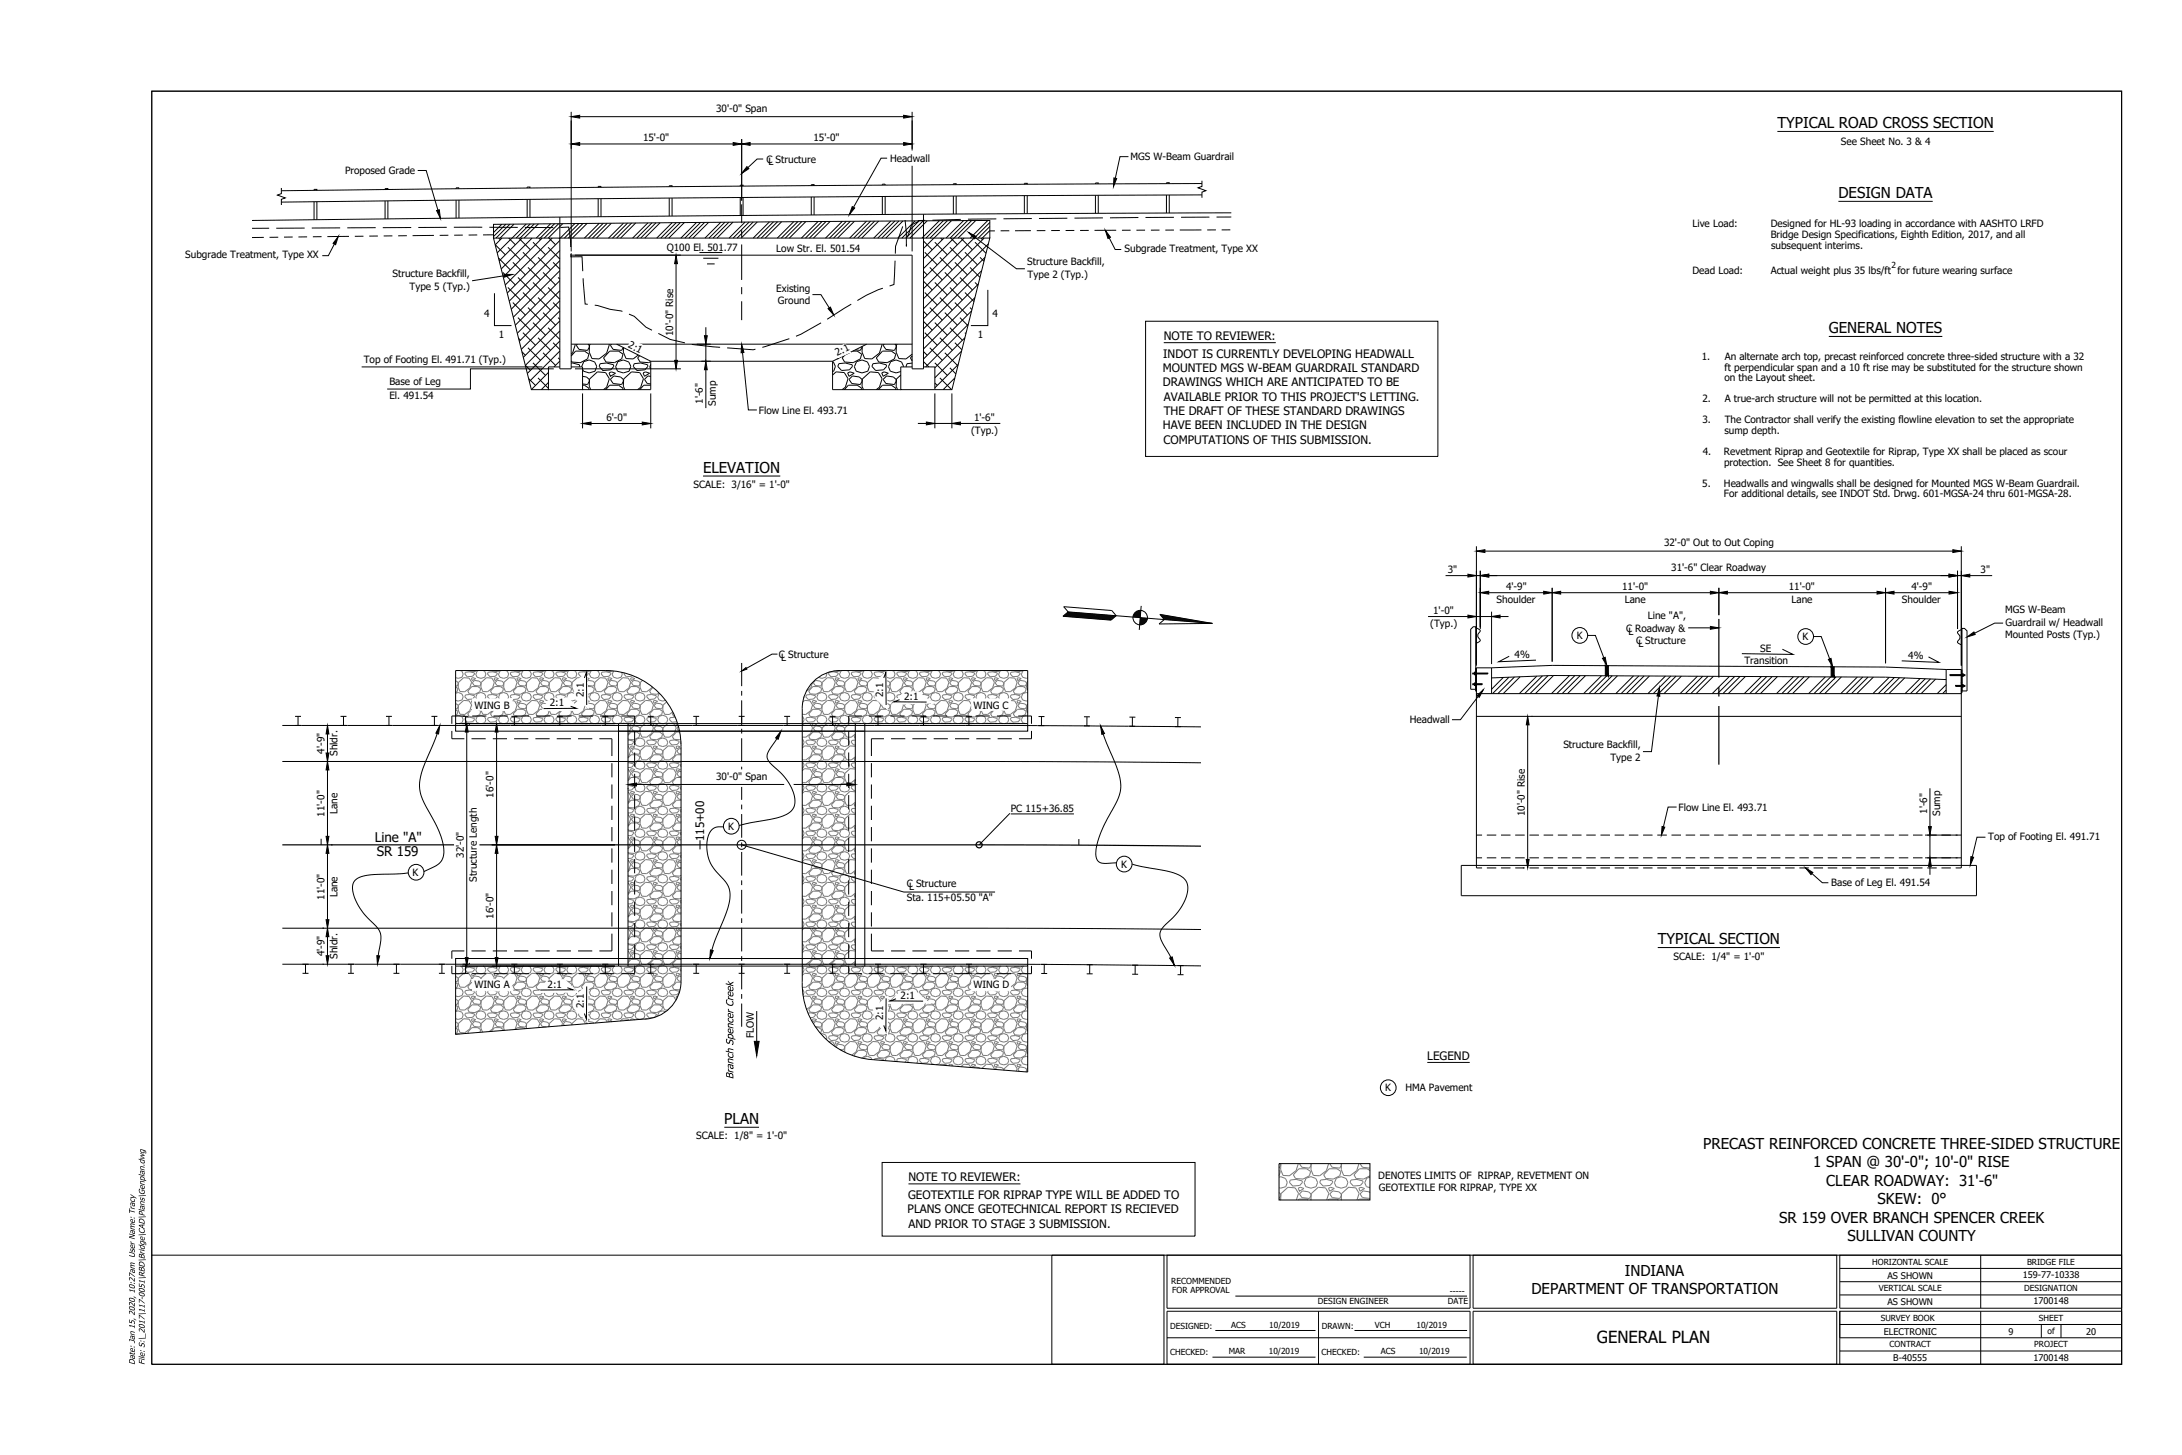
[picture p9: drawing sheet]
<svg xmlns="http://www.w3.org/2000/svg" width="914mm" height="610mm" viewBox="0 0 914 610" stroke-linecap="round" stroke-linejoin="round" font-family="sans-serif">
<defs><g id="words">
<text font-size="7" x="669.2" y="562.9">GENERAL PLAN</text>
<g font-size="6.3">
<text x="744.8" y="53.8">TYPICAL ROAD CROSS SECTION</text>
<text x="770.4" y="83.1">DESIGN DATA</text>
<text x="766.4" y="139.7">GENERAL NOTES</text>
<text x="294.6" y="198.1">ELEVATION</text>
<text x="694.7" y="395.7">TYPICAL SECTION</text>
<text x="303.5" y="471">PLAN</text>
<text x="713.8" y="481.3">PRECAST REINFORCED CONCRETE THREE-SIDED STRUCTURE</text>
<text x="759.9" y="489.1">1 SPAN @ 30'-0&quot;; 10'-0&quot; RISE</text>
<text x="765.3" y="496.8">CLEAR ROADWAY: 31'-6&quot;</text>
<text x="786.8" y="504.5">SKEW: 0°</text>
<text x="745.5" y="512.2">SR 159 OVER BRANCH SPENCER CREEK</text>
<text x="774.2" y="519.9">SULLIVAN COUNTY</text>
<text x="680.9" y="534.8">INDIANA</text>
<text x="641.8" y="542.3">DEPARTMENT OF TRANSPORTATION</text>
</g>
<g font-size="5.6">
<text x="157.1" y="352.9">Line &quot;A&quot;</text>
<text x="157.9" y="358.8">SR 159</text>
</g>
<text font-size="5.2" x="307.3" y="452.2" transform="rotate(-90 307.3 452.2)">Branch Spencer Creek</text>
<g font-size="4.9">
<text x="487.7" y="142.6">NOTE TO REVIEWER:</text>
<text x="487.5" y="149.9">INDOT IS CURRENTLY DEVELOPING HEADWALL</text>
<text x="487.3" y="155.9">MOUNTED MGS W-BEAM GUARDRAIL STANDARD</text>
<text x="487.3" y="161.9">DRAWINGS WHICH ARE ANTICIPATED TO BE</text>
<text x="487.7" y="167.9">AVAILABLE PRIOR TO THIS PROJECT'S LETTING.</text>
<text x="487.7" y="173.9">THE DRAFT OF THESE STANDARD DRAWINGS</text>
<text x="487.3" y="179.9">HAVE BEEN INCLUDED IN THE DESIGN</text>
<text x="487.5" y="185.9">COMPUTATIONS OF THIS SUBMISSION.</text>
<text x="295.1" y="352.4" transform="rotate(-90 295.1 352.4)">115+00</text>
<text x="598.1" y="444.1">LEGEND</text>
<text x="380.7" y="495">NOTE TO REVIEWER:</text>
<text x="380.5" y="502.3">GEOTEXTILE FOR RIPRAP TYPE WILL BE ADDED TO</text>
<text x="380.3" y="508.3">PLANS ONCE GEOTECHNICAL REPORT IS RECIEVED</text>
<text x="380.7" y="514.3">AND PRIOR TO STAGE 3 SUBMISSION.</text>
</g>
<g font-size="4.2">
<text x="300.1" y="46.9">30'-0&quot; Span</text>
<text x="269.5" y="59.1">15'-0&quot;</text>
<text x="340.9" y="59.1">15'-0&quot;</text>
<text x="771.5" y="60.7">See Sheet No. 3 &amp; 4</text>
<text x="321.2" y="68.1">C Structure</text>
<text x="322.1" y="69.1">L</text>
<text x="373" y="67.8">Headwall</text>
<text x="473.7" y="67.2">MGS W-Beam Guardrail</text>
<text x="144.6" y="73.1">Proposed Grade</text>
<text x="709.2" y="95">Live Load:</text>
<text x="742" y="95.1">Designed for HL-93 loading in accordance with AASHTO LRFD</text>
<text x="742" y="99.8">Bridge Design Specifications, Eighth Edition, 2017, and all</text>
<text x="279.4" y="105">Q100 El. 501.77</text>
<text x="325.3" y="105.4">Low Str. El. 501.54</text>
<text x="471.2" y="105.7">Subgrade Treatment, Type XX</text>
<text x="742.2" y="104.5">subsequent interims.</text>
<text x="77.7" y="108.3">Subgrade Treatment, Type XX</text>
<text x="430.5" y="111.2">Structure Backfill,</text>
<text x="164.5" y="116.2">Structure Backfill,</text>
<text x="430.6" y="116.4">Type 2 (Typ.)</text>
<text x="709.2" y="114.6">Dead Load:</text>
<text x="742" y="114.6">Actual weight plus 35 lbs/ft for future wearing surface</text>
<text x="171.6" y="121.4">Type 5 (Typ.)</text>
<text x="325.3" y="122.3">Existing</text>
<text x="326" y="127.5">Ground</text>
<text x="203" y="132.6">4</text>
<text x="416" y="132.6">4</text>
<text x="209" y="141.8">1</text>
<text x="282.1" y="140.8" transform="rotate(-90 282.1 140.8)">10'-0&quot; Rise</text>
<text x="409.8" y="141.8">1</text>
<text x="263" y="145.5" transform="rotate(26 263 145.5)">2:1</text>
<text x="350.9" y="149.3" transform="rotate(-26 350.9 149.3)">2:1</text>
<text x="152.5" y="151.9">Top of Footing El. 491.71 (Typ.)</text>
<text x="713.2" y="150.9">1.</text>
<text x="722.7" y="155.4">ft perpendicular span and a 10 ft rise may be substituted for the structure shown</text>
<text x="722.7" y="150.9">An alternate arch top, precast reinforced concrete three-sided structure with a 32</text>
<text x="163.2" y="161.2">Base of Leg</text>
<text x="722.6" y="159.8">on the Layout sheet.</text>
<text x="163.2" y="167.1">El. 491.54</text>
<text x="294.6" y="169.2" transform="rotate(-90 294.6 169.2)">1'-6&quot;</text>
<text x="300" y="170" transform="rotate(-90 300 170)">Sump</text>
<text x="318" y="173.3">Flow Line El. 493.71</text>
<text x="713.4" y="168.6">2.</text>
<text x="722.7" y="168.6">A true-arch structure will not be permitted at this location.</text>
<text x="254.1" y="176.2">6'-0&quot;</text>
<text x="408.2" y="176.2">1'-6&quot;</text>
<text x="713.4" y="177.4">3.</text>
<text x="722.7" y="177.4">The Contractor shall verify the existing flowline elevation to set the appropriate</text>
<text x="406.9" y="181.7">(Typ.)</text>
<text x="722.6" y="181.9">sump depth.</text>
<text x="713.5" y="190.7">4.</text>
<text x="722.5" y="190.7">Revetment Riprap and Geotextile for Riprap, Type XX shall be placed as scour</text>
<text x="722.5" y="195.2">protection. See Sheet 8 for quantities.</text>
<text x="713.4" y="204">5.</text>
<text x="722.5" y="204">Headwalls and wingwalls shall be designed for Mounted MGS W-Beam Guardrail.</text>
<text x="290.7" y="204.5">SCALE: 3/16&quot; = 1'-0&quot;</text>
<text x="722.5" y="208.4">For additional details, see INDOT Std. Drwg. 601-MGSA-24 thru 601-MGSA-28.</text>
<text x="697.3" y="228.8">32'-0&quot; Out to Out Coping</text>
<text x="606.7" y="239.9">3&quot;</text>
<text x="700.4" y="239.1">31'-6&quot; Clear Roadway</text>
<text x="830" y="239.9">3&quot;</text>
<text x="631.1" y="247.1">4'-9&quot;</text>
<text x="679.8" y="247.1">11'-0&quot;</text>
<text x="749.7" y="247.1">11'-0&quot;</text>
<text x="801" y="247.1">4'-9&quot;</text>
<text x="600.6" y="257.1">1'-0&quot;</text>
<text x="627.2" y="252.6">Shoulder</text>
<text x="680.9" y="252.5">Lane</text>
<text x="750.7" y="252.5">Lane</text>
<text x="797" y="252.6">Shoulder</text>
<text x="840.3" y="257">MGS W-Beam</text>
<text x="599.3" y="262.6">(Typ.)</text>
<text x="690.5" y="259.4">Line &quot;A&quot;,</text>
<text x="840.5" y="262.2">Guardrail w/ Headwall</text>
<text x="660.8" y="267.8">K</text>
<text x="681.4" y="264.6">C Roadway &amp;</text>
<text x="682.5" y="265.8">L</text>
<text x="685.6" y="269.7">C Structure</text>
<text x="755.4" y="268.2">K</text>
<text x="840.3" y="267.4">Mounted Posts (Typ.)</text>
<text x="326.4" y="275.6">C Structure</text>
<text x="634.7" y="275.9">4%</text>
<text x="686.7" y="271">L</text>
<text x="737.7" y="273.1">SE</text>
<text x="327.4" y="277">L</text>
<text x="731" y="278.2">Transition</text>
<text x="799.7" y="276.2">4%</text>
<text x="244.7" y="292.2" transform="rotate(-90 244.7 292.2)">2:1</text>
<text x="370.1" y="292.2" transform="rotate(-90 370.1 292.2)">2:1</text>
<text x="378.9" y="293.3">2:1</text>
<text x="198.9" y="296.9">WING B</text>
<text x="230.4" y="295.9">2:1</text>
<text x="407.9" y="296.9">WING C</text>
<text x="590.8" y="303.1">Headwall</text>
<text x="136" y="315.8" transform="rotate(-90 136 315.8)">4'-9&quot;</text>
<text x="141.5" y="316.8" transform="rotate(-90 141.5 316.8)">Shldr.</text>
<text x="655.1" y="313.5">Structure Backfill,</text>
<text x="674.9" y="318.7">Type 2</text>
<text x="300.1" y="326.6">30'-0&quot; Span</text>
<text x="206.9" y="334.2" transform="rotate(-90 206.9 334.2)">16'-0&quot;</text>
<text x="141.4" y="341" transform="rotate(-90 141.4 341)">Lane</text>
<text x="423.6" y="340.1">PC 115+36.85</text>
<text x="703.4" y="339.7">Flow Line El. 493.71</text>
<text x="807.5" y="341" transform="rotate(-90 807.5 341)">1'-6&quot;</text>
<text x="813" y="341.8" transform="rotate(-90 813 341.8)">Sump</text>
<text x="136" y="342.1" transform="rotate(-90 136 342.1)">11'-0&quot;</text>
<text x="305.2" y="347.7">K</text>
<text x="639" y="342" transform="rotate(-90 639 342)">10'-0&quot; Rise</text>
<text x="833.2" y="351.9">Top of Footing El. 491.71</text>
<text x="194.4" y="359.4" transform="rotate(-90 194.4 359.4)">32'-0&quot;</text>
<text x="469.9" y="363.6">K</text>
<text x="172.8" y="367">K</text>
<text x="199.8" y="369.4" transform="rotate(-90 199.8 369.4)">Structure Length</text>
<text x="380.1" y="371.6">C Structure</text>
<text x="767.4" y="371">Base of Leg El. 491.54</text>
<text x="136" y="377" transform="rotate(-90 136 377)">11'-0&quot;</text>
<text x="141.4" y="376" transform="rotate(-90 141.4 376)">Lane</text>
<text x="380.1" y="377.6">Sta. 115+05.50 &quot;A&quot;</text>
<text x="381" y="372.8">L</text>
<text x="206.9" y="385" transform="rotate(-90 206.9 385)">16'-0&quot;</text>
<text x="136" y="400.7" transform="rotate(-90 136 400.7)">4'-9&quot;</text>
<text x="141.5" y="401.7" transform="rotate(-90 141.5 401.7)">Shldr.</text>
<text x="701.3" y="402.1">SCALE: 1/4&quot; = 1'-0&quot;</text>
<text x="229.5" y="413.9">2:1</text>
<text x="198.9" y="414.1">WING A</text>
<text x="377.4" y="418.6">2:1</text>
<text x="407.9" y="414.1">WING D</text>
<text x="244.7" y="422.4" transform="rotate(-90 244.7 422.4)">2:1</text>
<text x="370.1" y="427.4" transform="rotate(-90 370.1 427.4)">2:1</text>
<text x="315.9" y="434.9" transform="rotate(-90 315.9 434.9)">FLOW</text>
<text x="580.5" y="457.3">K</text>
<text x="588.9" y="457.2">HMA Pavement</text>
<text x="291.8" y="477.4">SCALE: 1/8&quot; = 1'-0&quot;</text>
<text x="577.6" y="493.8">DENOTES LIMITS OF RIPRAP, REVETMENT ON</text>
<text x="577.8" y="498.9">GEOTEXTILE FOR RIPRAP, TYPE XX</text>
</g>
<g font-size="4.1">
<text x="56.5" y="571.8" transform="rotate(-90 56.5 571.8)">Date: Jan 15, 2020, 10:27am User Name: Tracy</text>
<text x="60.6" y="571.8" transform="rotate(-90 60.6 571.8)">File: S:\_2017\117-0051\RBD\Bridge\CAD\Plans\Genplan.dwg</text>
</g>
<g font-size="3.8">
<text x="790.9" y="535.8">AS SHOWN</text>
<text x="847.7" y="535.3">159-77-10338</text>
<text x="790.9" y="546.9">AS SHOWN</text>
<text x="852.2" y="546.3">1700148</text>
<text x="789.4" y="559.3">ELECTRONIC</text>
<text x="841.7" y="559.4">9</text>
<text x="874.3" y="559.3">20</text>
<text x="793.4" y="570.3">B-40555</text>
<text x="852.2" y="570.3">1700148</text>
</g>
<g font-size="3.5">
<text x="792.6" y="112.5">2</text>
<text x="784.6" y="529.9">HORIZONTAL SCALE</text>
<text x="849.5" y="529.9">BRIDGE FILE</text>
<text x="490.8" y="538">RECOMMENDED</text>
<text x="491.3" y="541.8">FOR APPROVAL</text>
<text x="607.5" y="542.2">-----</text>
<text x="787.3" y="541">VERTICAL SCALE</text>
<text x="848.3" y="541">DESIGNATION</text>
<text x="552.2" y="546.3">DESIGN ENGINEER</text>
<text x="606.8" y="546.3">DATE</text>
<text x="490.3" y="556.7">DESIGNED:</text>
<text x="515.9" y="556.3">ACS</text>
<text x="531.9" y="556.3">10/2019</text>
<text x="553.9" y="556.7">DRAWN:</text>
<text x="576.1" y="556.3">VCH</text>
<text x="593.6" y="556.3">10/2019</text>
<text x="788.1" y="553.4">SURVEY BOOK</text>
<text x="854.4" y="553.4">SHEET</text>
<text x="858" y="559">of</text>
<text x="490.3" y="567.8">CHECKED:</text>
<text x="514.9" y="567.3">MAR</text>
<text x="531.7" y="567.3">10/2019</text>
<text x="553.8" y="567.8">CHECKED:</text>
<text x="578.7" y="567.3">ACS</text>
<text x="594.7" y="567.3">10/2019</text>
<text x="791.8" y="564.5">CONTRACT</text>
<text x="852.5" y="564.5">PROJECT</text>
</g>
</g></defs>
<!-- layer: P_BR-Riprap -->
<g fill="none" stroke="#787878" stroke-width=".42">
<path d="M190.9 294.8l1.1 .7-.5 1.5-.6-.1M190.9 285.3l1.1 .7-.5 1.5-.6-.1M190.9 290.5l1.1-.4 1.5 .6 .6 1.2-.5 1.4-1.6 .4-1.1-.3M190.9 300l1.1-.4 1.5 .6 .6 1.3M190.9 280.9h.1M190.9 287.8l1 .7-.4 1.3-.6 .3M190.9 297.3l1 .7-.4 1.4-.6 .3M192.9 280.9l.6 .3 .6 1.2-.5 1.3-1.6 .5-1.1-.3M195.1 291.2l1.8-.2 1.9 .5 .1 .4-.9 1-2.2 .2-1-1.2zM195.1 281.6l1.8-.2 1.9 .5 .1 .5-.9 1-2.2 .1-1-1.1zM196.5 280.9l2.6 .5 .8-.5M197.5 293.7l.7-.3 1.1 .4-1.4 .9z"/>
<path d="M197.5 284.2l.7-.3 1.1 .4-1.4 .9zM197.6 295.4l-.7 2.3-2.1 1.7-2-.1-.8-1.9 .1-1.9 2.2-2.1 2.3 .2 1 1.8M197.6 285.8l-.7 2.4-2.1 1.6-2-.1-.8-1.8 .1-2 2.2-2 2.3 .2 1 1.7M197.7 297.2h2.5l1.2 .8-.3 1.4-2 1-2.4-.2-.7-1.1zM197.7 287.6h2.5l1.2 .9-.3 1.3-2 1.1-2.4-.2-.7-1.1zM197.9 295.5l1-.9 1.9 .3 .7 .6v.6l-.4 .9-2.4-.3zM197.9 286l1-.9 1.9 .3 .7 .6v.6l-.4 .9-2.4-.3zM199.3 291.9l.6 1.4 1.6 .4 1.7-.4 .4-1.4-.5-1.2-1.6-.6-1.5 .5-.6 1.3M200.5 280.9l-.5 .2-.6 1.3M201.6 295.5l2.2-2.1 2.3 .2 1.1 1.8-.8 2.3-2.1 1.7-2-.1-.8-1.9zM201.6 285.9l2.2-2 2.3 .2 1.1 1.7-.8 2.4-2.1 1.6-2-.1-.8-1.8zM202.4 280.9l.7 .3 .5 1.2-.4 1.3-1.7 .5-1.6-.5-.6-1.3"/>
<path d="M204.6 291.2l1.8-.2 1.9 .5 .1 .4-.8 1-2.2 .2-1.1-1.2zM204.6 281.6l1.8-.2 1.9 .5 .1 .5-.8 1-2.2 .1-1.1-1.1zM206.1 280.9l2.5 .5 .8-.5M207.1 293.7l.6-.3 1.2 .4-1.5 .9zM207.1 284.2l.6-.3 1.2 .4-1.5 .9zM207.3 297.2h2.4l1.3 .8-.4 1.4-2 1-2.4-.2-.7-1.1zM207.3 287.6h2.4l1.3 .9-.4 1.3-2 1.1-2.4-.2-.7-1.1zM207.4 295.5l1-.9 1.9 .3 .8 .6v.6l-.5 .9-2.4-.3zM207.4 286l1-.9 1.9 .3 .8 .6v.6l-.5 .9-2.4-.3zM208.9 291.9l.6 1.4 1.6 .4 1.6-.4 .5-1.4-.6-1.2-1.5-.6-1.6 .5-.5 1.3M210 280.9l-.5 .2-.5 1.3M211.2 295.5l2.2-2.1 2.2 .2 1.1 1.8-.8 2.3-2.1 1.7-2-.1-.7-1.9 .1-1.9"/>
<path d="M211.2 285.9l2.2-2 2.2 .2 1.1 1.7-.8 2.4-2.1 1.6-2-.1-.7-1.8 .1-2M212 280.9l.6 .3 .6 1.2-.5 1.3-1.6 .5-1.6-.5-.6-1.3M214.1 291.2l1.8-.2 1.9 .5 .1 .4-.8 1-2.2 .2-1.1-1.2zM214.1 281.6l1.8-.2 1.9 .5 .1 .5-.8 1-2.2 .1-1.1-1.1zM215.6 280.9l2.5 .5 .8-.5M216.6 293.7l.7-.3 1.1 .4-1.4 .9zM216.6 284.2l.7-.3 1.1 .4-1.4 .9zM216.8 297.2h2.5l1.2 .8-.4 1.4-2 1-2.4-.2-.6-1.1zM216.8 287.6h2.5l1.2 .9-.4 1.3-2 1.1-2.4-.2-.6-1.1zM217 295.5l.9-.9 1.9 .3 .8 .6v.6l-.5 .9-2.4-.3zM217 286l.9-.9 1.9 .3 .8 .6v.6l-.5 .9-2.4-.3zM218.4 291.9l.6 1.4 1.6 .4 1.6-.4 .5-1.4-.6-1.2-1.5-.6-1.5 .5-.6 1.3"/>
<path d="M219.5 280.9l-.4 .2-.6 1.3M220.7 295.5l2.2-2.1 2.3 .2 1 1.8-.7 2.3-2.1 1.7-2-.1-.8-1.9 .1-1.9M220.7 285.9l2.2-2 2.3 .2 1 1.7-.7 2.4-2.1 1.6-2-.1-.8-1.8 .1-2M221.5 280.9l.6 .3 .6 1.2-.5 1.3-1.6 .5-1.6-.5-.6-1.3M223.6 291.2l1.9-.2 1.9 .5v.4l-.8 1-2.2 .2-1-1.2zM223.6 281.6l1.9-.2 1.9 .5v.5l-.8 1-2.2 .1-1-1.1zM225.1 280.9l2.5 .5 .8-.5M226.1 293.7l.7-.3 1.1 .4-1.4 .9zM226.1 284.2l.7-.3 1.1 .4-1.4 .9zM226.3 297.2h2.5l1.2 .8-.4 1.4-2 1-2.3-.2-.7-1.1zM226.3 287.6h2.5l1.2 .9-.4 1.3-2 1.1-2.3-.2-.7-1.1zM226.5 295.5l.9-.9 2 .3 .7 .6v.6l-.4 .9-2.4-.3z"/>
<path d="M226.5 286l.9-.9 2 .3 .7 .6v.6l-.4 .9-2.4-.3zM228.6 290.6l1.5-.5 1.5 .6 .6 1.2-.5 1.4-1.6 .4-1.6-.4-.6-1.4zM229.1 280.9l-.5 .2-.7 1.3 .6 1.3 1.6 .5 1.6-.5 .5-1.3-.6-1.2-.6-.3M230.2 295.5l2.2-2.1 2.3 .2 1 1.8-.7 2.3-2.1 1.7-2-.1-.8-1.9zM230.2 285.9l2.2-2 2.3 .2 1 1.7-.7 2.4-2.1 1.6-2-.1-.8-1.8zM233.2 291.2l1.8-.2 1.9 .5 .1 .4-.9 1-2.2 .2-1-1.2zM233.2 281.6l1.8-.2 1.9 .5 .1 .5-.9 1-2.2 .1-1-1.1zM234.6 280.9l2.6 .5 .8-.5M235.6 293.7l.7-.3 1.2 .4-1.5 .9zM235.6 284.2l.7-.3 1.2 .4-1.5 .9zM235.8 297.2h2.5l1.3 .8-.4 1.4-2 1-2.4-.2-.7-1.1zM235.8 287.6h2.5l1.3 .9-.4 1.3-2 1.1-2.4-.2-.7-1.1z"/>
<path d="M236 295.5l1-.9 1.9 .3 .7 .6v.6l-.4 .9-2.4-.3zM236 286l1-.9 1.9 .3 .7 .6v.6l-.4 .9-2.4-.3zM238.1 290.6l1.5-.5 1.6 .6 .5 1.2-.4 1.4-1.7 .4-1.6-.4-.5-1.4zM238.6 280.9l-.5 .2-.6 1.3 .5 1.3 1.6 .5 1.7-.5 .4-1.3-.5-1.2-.7-.3M239.7 295.5l2.2-2.1 2.3 .2 1.1 1.8-.8 2.3-2.1 1.7-2-.1-.8-1.9zM239.7 285.9l2.2-2 2.3 .2 1.1 1.7-.8 2.4-2.1 1.6-2-.1-.8-1.8zM242.7 291.2l1.8-.2 1.9 .5 .1 .4-.8 1-2.2 .2-1.1-1.2zM242.7 281.6l1.8-.2 1.9 .5 .1 .5-.8 1-2.2 .1-1.1-1.1zM244.2 280.9l2.5 .5 .8-.5M245.2 293.7l.6-.3 1.2 .4-1.5 .9zM245.2 284.2l.6-.3 1.2 .4-1.5 .9zM245.4 297.2h2.4l1.3 .8-.4 1.4-2 1-2.4-.2-.7-1.1z"/>
<path d="M245.4 287.6h2.4l1.3 .9-.4 1.3-2 1.1-2.4-.2-.7-1.1zM245.5 295.5l1-.9 1.9 .3 .8 .6v.6l-.5 .9-2.4-.3zM245.5 286l1-.9 1.9 .3 .8 .6v.6l-.5 .9-2.4-.3zM247.6 290.6l1.6-.5 1.5 .6 .6 1.2-.5 1.4-1.6 .4-1.6-.4-.6-1.4zM248.1 280.9l-.5 .2-.6 1.3 .6 1.3 1.6 .5 1.6-.5 .5-1.3-.6-1.2-.6-.3M249.3 295.5l2.2-2.1 2.2 .2 1.1 1.8-.8 2.3-2.1 1.7-2-.1-.7-1.9zM249.3 285.9l2.2-2 2.2 .2 1.1 1.7-.8 2.4-2.1 1.6-2-.1-.7-1.8zM252.2 291.2l1.8-.2 1.9 .5 .1 .4-.8 1-2.2 .2-1.1-1.2zM252.2 281.6l1.8-.2 1.9 .5 .1 .5-.8 1-2.2 .1-1.1-1.1zM253.7 280.9l2.5 .5 .5-.3M254.7 293.7l.7-.3 1.1 .4-1.4 .9zM254.7 284.2l.7-.3 1.1 .4-1.4 .9z"/>
<path d="M254.9 297.2h2.5l1.2 .8-.4 1.4-2 1-2.4-.2-.6-1.1zM254.9 287.6h2.5l1.2 .9-.4 1.3-2 1.1-2.4-.2-.6-1.1zM255.1 295.5l.9-.9 1.9 .3 .8 .6v.6l-.5 .9-2.4-.3zM255.1 286l.9-.9 1.9 .3 .8 .6v.6l-.5 .9-2.4-.3zM256.5 291.9l.6 1.4 1.6 .4 1.6-.4 .5-1.4-.6-1.2-1.5-.6-1.5 .5-.6 1.3M257.1 281.1l-.5 1.3M258.8 295.5l2.2-2.1 2.3 .2 1 1.8-.7 2.3-2.1 1.7-2-.1-.8-1.9zM258.8 285.9l2.2-2 2.3 .2 1 1.7-.7 2.4-2.1 1.6-2-.1-.8-1.8zM260.4 281.7l.4 .7-.5 1.3-1.6 .5-1.6-.5-.6-1.3M261.6 282l-.1 .4 1 1.1 2.2-.1 .3-.4M261.7 291.2l1.9-.2 1.9 .5v.4l-.8 1-2.2 .2-1-1.2zM264.2 293.7l.7-.3 1.1 .4-1.4 .9z"/>
<path d="M264.2 284.2l.7-.3 1.1 .4-1.4 .9zM264.4 297.2h2.5l1.2 .8-.3 1.4-2.1 1-2.3-.2-.7-1.1zM264.4 287.6h2.5l1.2 .9-.3 1.3-2.1 1.1-2.3-.2-.7-1.1zM264.6 295.5l.9-.9 2 .3 .7 .6v.6l-.4 .9-2.4-.3zM264.6 286l.9-.9 2 .3 .7 .6v.6l-.4 .9-2.4-.3zM266 291.9l.6 1.4 1.6 .4 1.6-.4 .5-1.4-.6-1.2-1.5-.6-1.5 .5-.6 1.3M266.6 283.7h.1M266.6 283.7l.3 .1M268.3 295.5l2.2-2.1 2.3 .2 1 1.8-.7 2.3-2.1 1.7-2-.1-.8-1.9zM269.3 285l-1 .9-.1 2 .8 1.8 2 .1 2.1-1.6 .2-.5M271.3 291.2l1.8-.2 1.9 .5 .1 .4-.9 1-2.2 .2-1-1.2zM273.6 288l-1.4 1.6 .7 1.1 2.4 .2 .9-.5"/>
<path d="M273.7 293.7l.7-.3 1.2 .4-1.5 .9zM273.9 297.2h2.5l1.3 .8-.4 1.4-2 1-2.4-.2-.7-1.1zM274.1 295.5l1-.9 1.9 .3 .7 .6v.6l-.4 .9-2.4-.3zM275.6 291.9l.5 1.4 1.6 .4 1.2-.3M276.4 290.5l-.8 1.4M279.4 294.1l-1.6 1.4-.1 1.9 .8 1.9 2 .1 1.4-1.1M282.1 298.7l-.4 .4 .7 1.1 .5 .1M337 291.9l-.2 .5M337 291.9h.1M337.2 293.4l-.8 .7M337.2 293.4l2.3 .2 1 1.8-.7 2.3-2.1 1.7-1.5-.1M338 291.2l1.8-.2 1.9 .5 .1 .4-.9 1-2.2 .2-1-1.2z"/>
<path d="M340.4 293.7l.7-.3 1.1 .4-1.4 .9zM340.5 286l-.7 2.2-1.9 1.4M340.6 297.2h2.5l1.2 .8-.3 1.4-2 1-2.4-.2-.7-1.1zM340.6 287.6h2.5l1.2 .9-.3 1.3-2 1.1-2.4-.2-.7-1.1zM340.8 295.5l1-.9 1.9 .3 .7 .6v.6l-.4 .9-2.4-.3zM340.8 286l1-.9 1.9 .3 .7 .6v.6l-.4 .9-2.4-.3zM342.2 291.9l.6 1.4 1.6 .4 1.6-.4 .5-1.4-.5-1.2-1.6-.6-1.5 .5-.6 1.3M346.3 282l.2 .4-.5 1.3-1.6 .5-1.4-.4M346.7 293.4l-2.2 2.1-.1 1.9 .8 1.9 2 .1 2.1-1.7 .7-2.3-1-1.8-2.3-.2M346.7 283.9l-2.2 2-.1 2 .8 1.8 2 .1 2.1-1.6 .7-2.4-1-1.7-2.3-.2M347.5 291.2l1.8-.2 1.9 .5 .1 .4-.9 1-2.2 .2-1-1.2zM347.5 281.6l1.8-.2 1.9 .5 .1 .5-.9 1-2.2 .1-1-1.1z"/>
<path d="M350 293.7l.6-.3 1.2 .4-1.5 .9zM350 284.2l.6-.3 1.2 .4-1.5 .9zM350.2 297.2h2.4l1.3 .8-.4 1.4-2 1-2.4-.2-.7-1.1zM350.2 287.6h2.4l1.3 .9-.4 1.3-2 1.1-2.4-.2-.7-1.1zM350.3 295.5l1-.9 1.9 .3 .8 .6v.6l-.5 .9-2.4-.3zM350.3 286l1-.9 1.9 .3 .8 .6v.6l-.5 .9-2.4-.3zM351.8 291.9l.5 1.4 1.7 .4 1.6-.4 .5-1.4-.6-1.2-1.5-.6-1.6 .5-.5 1.3M352.3 280.9l-.8 .5-2.2-.2M352.9 280.9l-.5 .2-.5 1.3M354 295.5l2.2-2.1 2.3 .2 1.1 1.8-.8 2.3-2.1 1.7-2-.1-.7-1.9zM354 285.9l2.2-2 2.3 .2 1.1 1.7-.8 2.4-2.1 1.6-2-.1-.7-1.8zM354.9 280.9l.6 .3 .6 1.2-.5 1.3-1.6 .5-1.7-.5-.5-1.3"/>
<path d="M357 291.2l1.8-.2 1.9 .5 .1 .4-.8 1-2.2 .2-1.1-1.2zM357 281.6l1.8-.2 1.9 .5 .1 .5-.8 1-2.2 .1-1.1-1.1zM358.5 280.9l2.5 .5 .8-.5M359.5 293.7l.6-.3 1.2 .4-1.4 .9zM359.5 284.2l.6-.3 1.2 .4-1.4 .9zM359.7 297.2h2.5l1.2 .8-.4 1.4-2 1-2.4-.2-.6-1.1zM359.7 287.6h2.5l1.2 .9-.4 1.3-2 1.1-2.4-.2-.6-1.1zM359.9 295.5l.9-.9 1.9 .3 .8 .6v.6l-.5 .9-2.4-.3zM359.9 286l.9-.9 1.9 .3 .8 .6v.6l-.5 .9-2.4-.3zM361.3 291.9l.6 1.4 1.6 .4 1.6-.4 .5-1.4-.6-1.2-1.5-.6-1.5 .5-.6 1.3M362.4 280.9l-.4 .2-.6 1.3M363.6 295.5l2.2-2.1 2.3 .2 1 1.8-.8 2.3-2.1 1.7-1.9-.1-.8-1.9z"/>
<path d="M363.6 285.9l2.2-2 2.3 .2 1 1.7-.8 2.4-2.1 1.6-1.9-.1-.8-1.8zM364.4 280.9l.6 .3 .6 1.2-.5 1.3-1.6 .5-1.6-.5-.6-1.3M366.5 291.2l1.8-.2 1.9 .5 .1 .4-.8 1-2.2 .2-1.1-1.2zM366.5 281.6l1.8-.2 1.9 .5 .1 .5-.8 1-2.2 .1-1.1-1.1zM368 280.9l2.5 .5 .8-.5M369 293.7l.7-.3 1.1 .4-1.4 .9zM369 284.2l.7-.3 1.1 .4-1.4 .9zM369.2 297.2h2.5l1.2 .8-.4 1.4-2 1-2.4-.2-.6-1.1zM369.2 287.6h2.5l1.2 .9-.4 1.3-2 1.1-2.4-.2-.6-1.1zM369.4 295.5l.9-.9 2 .3 .7 .6v.6l-.5 .9-2.3-.3zM369.4 286l.9-.9 2 .3 .7 .6v.6l-.5 .9-2.3-.3zM370.8 291.9l.6 1.4 1.6 .4 1.6-.4 .5-1.4-.6-1.2-1.5-.6-1.5 .5-.6 1.3"/>
<path d="M371.9 280.9l-.4 .2-.6 1.3M373.1 295.5l2.2-2.1 2.3 .2 1 1.8-.7 2.3-2.1 1.7-2-.1-.8-1.9zM373.1 285.9l2.2-2 2.3 .2 1 1.7-.7 2.4-2.1 1.6-2-.1-.8-1.8zM373.9 280.9l.6 .3 .6 1.2-.5 1.3-1.6 .5-1.6-.5-.6-1.3M376.1 291.2l1.8-.2 1.9 .5 .1 .4-.9 1-2.2 .2-1-1.2zM376.1 281.6l1.8-.2 1.9 .5 .1 .5-.9 1-2.2 .1-1-1.1zM377.5 280.9l2.6 .5 .8-.5M378.5 293.7l.7-.3 1.1 .4-1.4 .9zM378.5 284.2l.7-.3 1.1 .4-1.4 .9zM378.7 297.2h2.5l1.2 .8-.3 1.4-2 1-2.4-.2-.7-1.1zM378.7 287.6h2.5l1.2 .9-.3 1.3-2 1.1-2.4-.2-.7-1.1zM378.9 295.5l1-.9 1.9 .3 .7 .6v.6l-.4 .9-2.4-.3z"/>
<path d="M378.9 286l1-.9 1.9 .3 .7 .6v.6l-.4 .9-2.4-.3zM380.3 291.9l.6 1.4 1.6 .4 1.6-.4 .5-1.4-.5-1.2-1.6-.6-1.5 .5-.6 1.3M381.5 280.9l-.5 .2-.6 1.3M382.6 295.5l2.2-2.1 2.3 .2 1 1.8-.7 2.3-2.1 1.7-2-.1-.8-1.9zM382.6 285.9l2.2-2 2.3 .2 1 1.7-.7 2.4-2.1 1.6-2-.1-.8-1.8zM383.4 280.9l.7 .3 .5 1.2-.5 1.3-1.6 .5-1.6-.5-.6-1.3M385.6 291.2l1.8-.2 1.9 .5 .1 .4-.9 1-2.2 .2-1-1.2zM385.6 281.6l1.8-.2 1.9 .5 .1 .5-.9 1-2.2 .1-1-1.1zM387.1 280.9l2.5 .5 .8-.5M388.1 293.7l.6-.3 1.2 .4-1.5 .9zM388.1 284.2l.6-.3 1.2 .4-1.5 .9zM388.3 297.2h2.4l1.3 .8-.4 1.4-2 1-2.4-.2-.7-1.1z"/>
<path d="M388.3 287.6h2.4l1.3 .9-.4 1.3-2 1.1-2.4-.2-.7-1.1zM388.4 295.5l1-.9 1.9 .3 .8 .6v.6l-.5 .9-2.4-.3zM388.4 286l1-.9 1.9 .3 .8 .6v.6l-.5 .9-2.4-.3zM389.9 291.9l.5 1.4 1.7 .4 1.6-.4 .5-1.4-.6-1.2-1.5-.6-1.6 .5-.5 1.3M391 280.9l-.5 .2-.5 1.3M392.1 295.5l2.2-2.1 2.3 .2 1.1 1.8-.8 2.3-2.1 1.7-2-.1-.7-1.9zM392.1 285.9l2.2-2 2.3 .2 1.1 1.7-.8 2.4-2.1 1.6-2-.1-.7-1.8zM393 280.9l.6 .3 .6 1.2-.5 1.3-1.6 .5-1.7-.5-.5-1.3M395.1 291.2l1.8-.2 1.9 .5 .1 .4-.8 1-2.2 .2-1.1-1.2zM395.1 281.6l1.8-.2 1.9 .5 .1 .5-.8 1-2.2 .1-1.1-1.1zM396.6 280.9l2.5 .5 .8-.5M397.6 293.7l.6-.3 1.2 .4-1.4 .9z"/>
<path d="M397.6 284.2l.6-.3 1.2 .4-1.4 .9zM397.8 297.2h2.5l1.2 .8-.4 1.4-2 1-2.4-.2-.6-1.1zM397.8 287.6h2.5l1.2 .9-.4 1.3-2 1.1-2.4-.2-.6-1.1zM398 295.5l.9-.9 1.9 .3 .8 .6v.6l-.5 .9-2.4-.3zM398 286l.9-.9 1.9 .3 .8 .6v.6l-.5 .9-2.4-.3zM399.4 291.9l.6 1.4 1.6 .4 1.6-.4 .5-1.4-.6-1.2-1.5-.6-1.5 .5-.6 1.3M400.5 280.9l-.4 .2-.6 1.3M401.7 295.5l2.2-2.1 2.3 .2 1 1.8-.8 2.3-2.1 1.7-1.9-.1-.8-1.9zM401.7 285.9l2.2-2 2.3 .2 1 1.7-.8 2.4-2.1 1.6-1.9-.1-.8-1.8zM402.5 280.9l.6 .3 .6 1.2-.5 1.3-1.6 .5-1.6-.5-.6-1.3M404.6 291.2l1.8-.2 1.9 .5 .1 .4-.8 1-2.2 .2-1.1-1.2zM404.6 281.6l1.8-.2 1.9 .5 .1 .5-.8 1-2.2 .1-1.1-1.1z"/>
<path d="M406.1 280.9l2.5 .5 .8-.5M407.1 293.7l.7-.3 1.1 .4-1.4 .9zM407.1 284.2l.7-.3 1.1 .4-1.4 .9zM407.3 297.2h2.5l1.2 .8-.4 1.4-2 1-2.4-.2-.6-1.1zM407.3 287.6h2.5l1.2 .9-.4 1.3-2 1.1-2.4-.2-.6-1.1zM407.5 295.5l.9-.9 2 .3 .7 .6v.6l-.5 .9-2.3-.3zM407.5 286l.9-.9 2 .3 .7 .6v.6l-.5 .9-2.3-.3zM408.9 291.9l.6 1.4 1.6 .4 1.6-.4 .5-1.4-.6-1.2-1.5-.6-1.5 .5-.6 1.3M410 280.9l-.4 .2-.6 1.3M411.2 295.5l2.2-2.1 2.3 .2 1 1.8-.7 2.3-2.1 1.7-2-.1-.8-1.9zM411.2 285.9l2.2-2 2.3 .2 1 1.7-.7 2.4-2.1 1.6-2-.1-.8-1.8zM412 280.9l.6 .3 .6 1.2-.5 1.3-1.6 .5-1.6-.5-.6-1.3"/>
<path d="M414.2 291.2l1.8-.2 1.9 .5 .1 .4-.9 1-2.2 .2-1-1.2zM414.2 281.6l1.8-.2 1.9 .5 .1 .5-.9 1-2.2 .1-1-1.1zM415.6 280.9l2.6 .5 .8-.5M416.6 293.7l.7-.3 1.1 .4-1.4 .9zM416.6 284.2l.7-.3 1.1 .4-1.4 .9zM416.8 297.2h2.5l1.2 .8-.3 1.4-2 1-2.4-.2-.7-1.1zM416.8 287.6h2.5l1.2 .9-.3 1.3-2 1.1-2.4-.2-.7-1.1zM417 295.5l1-.9 1.9 .3 .7 .6v.6l-.4 .9-2.4-.3zM417 286l1-.9 1.9 .3 .7 .6v.6l-.4 .9-2.4-.3zM418.4 291.9l.6 1.4 1.6 .4 1.6-.4 .5-1.4-.5-1.2-1.6-.6-1.5 .5-.6 1.3M419.6 280.9l-.5 .2-.6 1.3M420.7 295.5l2.2-2.1 2.3 .2 1 1.8-.7 2.3-2.1 1.7-2-.1-.8-1.9z"/>
<path d="M420.7 285.9l2.2-2 2.3 .2 1 1.7-.7 2.4-2.1 1.6-2-.1-.8-1.8zM421.5 280.9l.7 .3 .5 1.2-.5 1.3-1.6 .5-1.6-.5-.6-1.3M423.7 291.2l1.8-.2 1.9 .5 .1 .4-.9 1-2.2 .2-1-1.2zM423.7 281.6l1.8-.2 1.9 .5 .1 .5-.9 1-2.2 .1-1-1.1zM425.2 280.9l2.5 .5 .8-.5M426.2 293.7l.6-.3 1.2 .4-1.5 .9zM426.2 284.2l.6-.3 1.2 .4-1.5 .9zM426.4 297.2h2.4l1.3 .8-.4 1.4-2 1-2.4-.2-.7-1.1zM426.4 287.6h2.4l1.3 .9-.4 1.3-2 1.1-2.4-.2-.7-1.1zM426.5 295.5l1-.9 1.9 .3 .8 .6v.6l-.5 .9-2.4-.3zM426.5 286l1-.9 1.9 .3 .8 .6v.6l-.5 .9-2.4-.3zM428 282.4l.5 1.3 1.7 .5 .5-.1"/>
<path d="M428 291.9l.5 1.4 1.7 .4 .5-.1M429.1 280.9l-.5 .2-.5 1.3M430.7 295.1l-.5 .4v1.9l.5 1.3M430.7 285.5l-.5 .4v2l.5 1.3M430.7 290.3l-.5-.2-1.6 .5-.5 1.3M430.7 299.8l-.5-.2-1.6 .5-.5 1.3M190.9 303l.7 .2M194.1 303.2h2.3M194.1 301.4l-.5 1.4-1.2 .4M197.8 303.2h.9M198.9 301.5l-.9 .9M198.9 301.4l-.1-.4-1.9-.5-1.8 .2-.3 .7 1 1.2 2.2-.2"/>
<path d="M199.3 301.4l.6 1.4 1.3 .4M199.4 301.4l.6-1.3 1.5-.5 1.6 .6 .5 1.3M203.6 303.2h2.3M203.6 301.4l-.4 1.4-1.3 .4M207.3 303.2h1M208.4 301.5l-.8 .9M208.4 301.4l-.1-.4-1.9-.5-1.8 .2-.3 .7 1.1 1.2 2.1-.2M208.9 301.4l.5 1.4 1.3 .4M209 301.4l.5-1.3 1.6-.5 1.5 .6 .6 1.3M213.1 303.2h2.4M213.2 301.4l-.5 1.4-1.3 .4M216.8 303.2h1"/>
<path d="M217.9 301.5l-.8 .9M217.9 301.4l-.1-.4-1.9-.5-1.8 .2-.3 .7 1.1 1.2 2.2-.2M218.4 301.4l.6 1.4 1.2 .4M218.5 301.4l.6-1.3 1.5-.5 1.5 .6 .6 1.3M222.7 303.2h2.3M222.7 301.4l-.5 1.4-1.2 .4M226.4 303.2h.9M227.4 301.5l-.8 .9M227.4 301.4v-.4l-1.9-.5-1.9 .2-.2 .7 1 1.2 2.2-.2M232.2 303.2h2.3M232.2 301.4l-.5 1.4-1.2 .4M232.2 301.5l-.6-1.3-1.5-.6-1.5 .5-.7 1.3 .6 1.4 1.2 .4"/>
<path d="M235.9 303.2h.9M237 301.5l-.9 .9M237 301.4l-.1-.4-1.9-.5-1.8 .2-.3 .7 1 1.2 2.2-.2M241.7 303.2h2.3M241.7 301.4l-.4 1.4-1.3 .4M241.7 301.5l-.5-1.3-1.6-.6-1.5 .5-.6 1.3 .5 1.4 1.3 .4M245.4 303.2h1M246.5 301.5l-.8 .9M246.5 301.4l-.1-.4-1.9-.5-1.8 .2-.3 .7 1.1 1.2 2.2-.2M251.2 303.2h2.4M251.3 301.4l-.5 1.4-1.3 .4M251.3 301.5l-.6-1.3-1.5-.6-1.6 .5-.6 1.3 .6 1.4 1.2 .4"/>
<path d="M255 303.2h.9M256 301.5l-.8 .9M256 301.4l-.1-.4-1.9-.5-1.8 .2-.3 .7 1.1 1.2 2.2-.2M256.5 301.4l.6 1.4 1.2 .4M256.6 301.4l.6-1.3 1.5-.5 1.5 .6 .6 1.3M260.8 303.2h2.3M260.8 301.4l-.5 1.4-1.2 .4M263.2 319.6l2.3 .4v.5l-.8 1-1.5 .1M263.2 310.1l2.3 .4v.5l-.8 .9M263.2 303.2l1.1 1.7-.7 2.4-.4 .3M263.2 312.7l1.1 1.7-.7 2.4-.4 .3M263.2 317.6l1.2-1.4h2.5l1.2 .9-.3 1.3-2.1 1.1-2.3-.2-.2-.3"/>
<path d="M263.2 308.1l1.2-1.4h2.5l1.2 .9-.3 1.3-2.1 1-2.3-.2-.2-.3M264.2 312.8l.7-.3 1.1 .4-1.4 .8zM264.2 303.3l.7-.3 1.1 .4-1.4 .8zM264.6 314.6l.9-.9 2 .2 .7 .7v.6l-.4 .8-2.4-.2zM264.6 305.1l.9-1 2 .3 .7 .7v.6l-.4 .8-2.4-.3zM264.7 311.9l-1.5 .2M265.5 301.5l-.8 .9M265.5 301.4v-.4l-1.9-.5-1.9 .2-.2 .7 1 1.2 2.2-.2M266 301.4l.6 1.4 1.6 .5 1.6-.5 .5-1.4M266 311l.6 1.3 1.6 .5 1.6-.5 .5-1.3-.6-1.3-1.5-.5-1.5 .5-.6 1.3M266.1 301.4l.6-1.3 1.5-.5 1.5 .6 .6 1.3M268.3 314.5l2.2-2 2.3 .2 1 1.7-.7 2.4-2.1 1.6-2-.1-.8-1.8z"/>
<path d="M268.3 305l2.2-2 2.3 .2 1 1.7-.7 2.4-2.1 1.6-2-.1-.8-1.8zM271.3 319.8l1.8-.3 1.9 .5 .1 .5-.9 1-2.2 .2-1-1.2zM273.7 312.8l.7-.3 1.2 .4-1.5 .8zM273.7 303.3l.7-.3 1.2 .4-1.5 .8zM273.9 316.2h2.5l1.3 .9-.4 1.3-2 1.1-2.4-.2-.7-1.2zM273.9 306.7h2.5l1.3 .9-.4 1.3-2 1-2.4-.2-.7-1.1zM274.1 314.6l1-.9 1.9 .2 .7 .7v.6l-.4 .8-2.4-.2zM274.1 305.1l1-1 1.9 .3 .7 .7v.6l-.4 .8-2.4-.3zM274.2 311.9l-2.2 .2-1-1.1 .3-.8 1.8-.2 1.9 .5 .1 .5-.9 .9M275.1 301.5l-.9 .9M275.1 301.4l-.1-.4-1.9-.5-1.8 .2-.3 .7 1 1.2 2.2-.2M275.6 301.4l.5 1.4 1.6 .5 1.7-.5 .4-1.4"/>
<path d="M275.6 311l.5 1.3 1.6 .5 1.7-.5 .4-1.3-.5-1.3-1.6-.5-1.5 .5-.6 1.3M275.6 301.4l.6-1.3 1.5-.5 1.6 .6 .5 1.3M277.8 314.5l2.2-2 2.3 .2 1.1 1.7-.8 2.4-2.1 1.6-2-.1-.8-1.8zM277.8 305l2.2-2 2.3 .2 1.1 1.7-.8 2.4-2.1 1.6-2-.1-.8-1.8zM280.8 319.8l1.8-.3 1.9 .5 .1 .5-.8 1-2.2 .2-1.1-1.2zM283 300.6l-2.2 .1-.3 .7 1.1 1.2 2.1-.2M283.3 312.8l.6-.3 1.2 .4-1.5 .8zM283.8 311.9l-2.2 .2-1.1-1.1 .3-.8 1.8-.2 1.9 .5 .1 .5-.8 .9M283.9 303l-.6 .3 .3 .9 .6-.3M284.3 304.4l-.7 .7 .8 1.1 .3 .1M284.8 306.7h-1.3l-1.8 1.9 .7 1.1 2.4 .2 .5-.2M285.1 311l.3 .7"/>
<path d="M285.3 310.6l-.1 .4M285.4 313.8l-.8-.1-1 .9 .8 1.2 1 .1M285.4 320l-.2 .5M285.4 316.2h-1.9l-1.8 1.9 .7 1.2 2.4 .2 .6-.4M336.2 309.7l.8 1.3-.5 1.3-.3 .1M336.2 319.2l.8 1.3-.5 1.4h-.3M336.2 300.1l.8 1.4M337 301.4l-.5 1.4-.3 .1M337.2 312.5l-1 .9M337.2 303l-1 .9M337.2 303l2.3 .2 1 1.7-.7 2.4-2.1 1.6-1.5-.1M337.2 312.5l2.3 .2 1 1.7-.7 2.4-2.1 1.6-1.5-.1"/>
<path d="M338 319.8l1.8-.3 1.9 .5 .1 .5-.9 1-2.2 .2-1-1.2zM340.4 312.8l.7-.3 1.1 .4-1.4 .8zM340.4 303.3l.7-.3 1.1 .4-1.4 .8zM340.6 316.2h2.5l1.2 .9-.3 1.3-2 1.1-2.4-.2-.7-1.2zM340.6 306.7h2.5l1.2 .9-.3 1.3-2 1-2.4-.2-.7-1.1zM340.8 314.6l1-.9 1.9 .2 .7 .7v.6l-.4 .8-2.4-.2zM340.8 305.1l1-1 1.9 .3 .7 .7v.6l-.4 .8-2.4-.3zM340.9 311.9l-2.2 .2-1-1.1 .2-.8 1.9-.2 1.9 .5 .1 .5-.9 .9M341.8 301.5l-.9 .9M341.8 301.4l-.1-.4-1.9-.5-1.8 .2-.3 .7 1 1.2 2.2-.2M342.2 301.4l.6 1.4 1.6 .5 1.6-.5 .5-1.4M342.2 311l.6 1.3 1.6 .5 1.6-.5 .5-1.3-.5-1.3-1.6-.5-1.5 .5-.6 1.3"/>
<path d="M342.3 301.4l.6-1.3 1.5-.5 1.6 .6 .5 1.3M346.7 312.5l-2.2 2-.1 2 .8 1.8 2 .1 2.1-1.6 .7-2.4-1-1.7-2.3-.2M346.7 303l-2.2 2-.1 2 .8 1.8 2 .1 2.1-1.6 .7-2.4-1-1.7-2.3-.2M347.5 319.8l1.8-.3 1.9 .5 .1 .5-.9 1-2.2 .2-1-1.2zM350 312.8l.6-.3 1.2 .4-1.5 .8zM350 303.3l.6-.3 1.2 .4-1.5 .8zM350.2 316.2h2.4l1.3 .9-.4 1.3-2 1.1-2.4-.2-.7-1.2zM350.2 306.7h2.4l1.3 .9-.4 1.3-2 1-2.4-.2-.7-1.1zM350.3 314.6l1-.9 1.9 .2 .8 .7v.6l-.5 .8-2.4-.2zM350.3 305.1l1-1 1.9 .3 .8 .7v.6l-.5 .8-2.4-.3zM350.4 311.9l-2.2 .2-1-1.1 .3-.8 1.8-.2 1.9 .5 .1 .5-.9 .9M351.3 301.5l-.9 .9"/>
<path d="M351.3 301.4l-.1-.4-1.9-.5-1.8 .2-.3 .7 1 1.2 2.2-.2M351.8 301.4l.5 1.4 1.7 .5 1.6-.5 .5-1.4M351.8 311l.5 1.3 1.7 .5 1.6-.5 .5-1.3-.6-1.3-1.5-.5-1.6 .5-.5 1.3M351.9 301.4l.5-1.3 1.6-.5 1.5 .6 .6 1.3M358.4 319.6l-1.4 .2-.3 .7 1.1 1.2 .6-.1M358.4 310.1l-1.4 .1-.3 .8 1.1 1.1h.6M358.4 312.7l-2.2-.2-2.2 2v2l.7 1.8 2 .1 1.7-1.3M358.4 303.2l-2.2-.2-2.2 2v2l.7 1.8 2 .1 1.7-1.3M358.4 317.6l-.4 .5 .4 .9M358.4 308.1l-.4 .5 .4 .8M359.7 303.2h1M360.8 301.5l-.8 .9"/>
<path d="M360.8 301.4l-.1-.4-1.9-.5-1.8 .2-.3 .7 1.1 1.2 2.2-.2M361.3 301.4l.6 1.4 1.2 .4M361.4 301.4l.6-1.3 1.5-.5 1.5 .6 .6 1.3M365.6 303.2h2.3M365.6 301.4l-.5 1.4-1.2 .4M369.3 303.2h.9M370.3 301.5l-.8 .9M370.3 301.4l-.1-.4-1.9-.5-1.8 .2-.3 .7 1.1 1.2 2.2-.2M370.8 301.4l.6 1.4 1.2 .4M370.9 301.4l.6-1.3 1.5-.5 1.5 .6 .6 1.3M375.1 303.2h2.3M375.1 301.4l-.5 1.4-1.2 .4"/>
<path d="M378.8 303.2h.9M379.9 301.5l-.9 .9M379.9 301.4l-.1-.4-1.9-.5-1.8 .2-.3 .7 1 1.2 2.2-.2M380.3 301.4l.6 1.4 1.3 .4M380.4 301.4l.6-1.3 1.5-.5 1.6 .6 .5 1.3M384.6 303.2h2.3M384.6 301.4l-.5 1.4-1.2 .4M388.3 303.2h.9M389.4 301.5l-.9 .9M389.4 301.4l-.1-.4-1.9-.5-1.8 .2-.3 .7 1 1.2 2.2-.2M389.9 301.4l.5 1.4 1.3 .4M390 301.4l.5-1.3 1.6-.5 1.5 .6 .6 1.3"/>
<path d="M394.1 303.2h2.4M394.2 301.4l-.5 1.4-1.3 .4M397.8 303.2h1M398.9 301.5l-.8 .9M398.9 301.4l-.1-.4-1.9-.5-1.8 .2-.3 .7 1.1 1.2 2.2-.2M399.4 301.4l.6 1.4 1.2 .4M399.5 301.4l.6-1.3 1.5-.5 1.5 .6 .6 1.3M403.7 303.2h2.3M403.7 301.4l-.5 1.4-1.2 .4M407.4 303.2h.9M408.4 301.5l-.8 .9M408.4 301.4l-.1-.4-1.9-.5-1.8 .2-.3 .7 1.1 1.2 2.2-.2"/>
<path d="M408.9 301.4l.6 1.4 1.2 .4M409 301.4l.6-1.3 1.5-.5 1.5 .6 .6 1.3M413.2 303.2h2.3M413.2 301.4l-.5 1.4-1.2 .4M416.9 303.2h.9M418 301.5l-.9 .9M418 301.4l-.1-.4-1.9-.5-1.8 .2-.3 .7 1 1.2 2.2-.2M418.4 301.4l.6 1.4 1.3 .4M418.5 301.4l.6-1.3 1.5-.5 1.6 .6 .5 1.3M422.7 303.2h2.3M422.7 301.4l-.5 1.4-1.2 .4M426.4 303.2h.9"/>
<path d="M427.5 301.5l-.9 .9M427.5 301.4l-.1-.4-1.9-.5-1.8 .2-.3 .7 1 1.2 2.2-.2M428 301.4l.5 1.4 1.3 .4M430.7 303.1l-.2 .1M263.2 338.6l2.3 .5v.5l-.8 .9-1.5 .1M263.2 329.1l2.3 .5v.4l-.8 1-1.5 .1M263.2 322.2l1.1 1.7-.7 2.4-.4 .3M263.2 331.7l1.1 1.8-.7 2.3-.4 .3M263.2 336.6l1.2-1.3h2.5l1.2 .8-.3 1.4-2.1 1-2.3-.2-.2-.3M263.2 327.1l1.2-1.4h2.5l1.2 .9-.3 1.3-2.1 1.1-2.3-.2-.2-.3M264.2 331.8l.7-.2 1.1 .3-1.4 .9zM264.2 322.3l.7-.3 1.1 .4-1.4 .9z"/>
<path d="M264.6 324.1l.9-.9 2 .3 .7 .6v.6l-.4 .9-2.4-.3zM266 320.5l.6 1.4 1.6 .4 1.6-.4 .5-1.4-.6-1.2-1.5-.6-1.5 .5-.6 1.3M266 330l.6 1.4 1.6 .4 1.6-.4 .5-1.4-.6-1.2-1.5-.6-1.5 .5-.6 1.3M266 339.6l.6 1.3 1.6 .5 1.6-.5 .5-1.3-.6-1.3-1.5-.6-1.5 .5-.6 1.4M267.8 335.1l.4-1.4-.7-.7-2-.3-.9 1 .8 1.1 2.4 .3M268.3 333.6l2.2-2 2.3 .2 1 1.7-.7 2.3-2.1 1.7-2-.1-.8-1.8zM268.3 324l2.2-2 2.3 .2 1 1.7-.7 2.4-2.1 1.6-2-.1-.8-1.8zM271.3 338.8l1.8-.2 1.9 .5 .1 .5-.9 .9-2.2 .2-1-1.1zM271.3 329.3l1.8-.2 1.9 .5 .1 .4-.9 1-2.2 .2-1-1.2zM273.7 331.8l.7-.2 1.2 .3-1.5 .9zM273.7 322.3l.7-.3 1.2 .4-1.5 .9zM273.9 335.3h2.5l1.3 .8-.4 1.4-2 1-2.4-.2-.7-1.1z"/>
<path d="M273.9 325.7h2.5l1.3 .9-.4 1.3-2 1.1-2.4-.2-.7-1.1zM274.1 324.1l1-.9 1.9 .3 .7 .6v.6l-.4 .9-2.4-.3zM275.6 320.5l.5 1.4 1.6 .4 1.7-.4 .4-1.4-.5-1.2-1.6-.6-1.5 .5-.6 1.3M275.6 330l.5 1.4 1.6 .4 1.7-.4 .4-1.4-.5-1.2-1.6-.6-1.5 .5-.6 1.3M275.6 339.6l.5 1.3 1.6 .5 1.7-.5 .4-1.3-.5-1.3-1.6-.6-1.5 .5-.6 1.4M277.3 335.1l.4-1.4-.7-.7-1.9-.3-1 1 .8 1.1 2.4 .3M277.8 333.6l2.2-2 2.3 .2 1.1 1.7-.8 2.3-2.1 1.7-2-.1-.8-1.8zM277.8 324l2.2-2 2.3 .2 1.1 1.7-.8 2.4-2.1 1.6-2-.1-.8-1.8zM280.8 338.8l1.8-.2 1.9 .5 .1 .5-.8 .9-2.2 .2-1.1-1.1zM280.8 329.3l1.8-.2 1.9 .5 .1 .4-.8 1-2.2 .2-1.1-1.2zM283.3 331.8l.6-.2 1.2 .3-1.5 .9zM283.3 322.3l.6-.3 1.2 .4-1.5 .9z"/>
<path d="M285.1 320.5l.3 .8M285.1 330l.3 .8M285.1 339.6l.3 .7M285.4 332.8l-.8-.1-1 1 .8 1.1 1 .1M285.4 323.3l-.8-.1-1 .9 .8 1.2 1 .1M285.4 329.5l-.2 .5M285.4 339l-.2 .6M285.4 335.3h-1.9l-1.8 1.9 .7 1.1 2.4 .2 .6-.3M285.4 325.7h-1.9l-1.8 2 .7 1.1 2.4 .2 .6-.3M336.2 328.7l.8 1.3-.5 1.4-.3 .1M336.2 338.2l.8 1.4-.5 1.3-.3 .1M337.2 331.5l-1 .9"/>
<path d="M337.2 322l-1 .9M337.2 322l2.3 .2 1 1.7-.7 2.4-2.1 1.6h-1.5M337.2 331.6l2.3 .2 1 1.7-.7 2.3-2.1 1.7-1.5-.1M338 338.8l1.8-.2 1.9 .5 .1 .5-.9 .9-2.2 .2-1-1.1zM338 329.3l1.8-.2 1.9 .5 .1 .4-.9 1-2.2 .2-1-1.2zM340.4 331.8l.7-.2 1.1 .3-1.4 .9zM340.4 322.3l.7-.3 1.1 .4-1.4 .9zM340.6 335.3h2.5l1.2 .8-.3 1.4-2 1-2.4-.2-.7-1.1zM340.6 325.7h2.5l1.2 .9-.3 1.3-2 1.1-2.4-.2-.7-1.1zM340.8 324.1l1-.9 1.9 .3 .7 .6v.6l-.4 .9-2.4-.3zM342.2 320.5l.6 1.4 1.6 .4 1.6-.4 .5-1.4-.5-1.2-1.6-.6-1.5 .5-.6 1.3M342.2 330l.6 1.4 1.6 .4 1.6-.4 .5-1.4-.5-1.2-1.6-.6-1.5 .5-.6 1.3"/>
<path d="M342.2 339.6l.6 1.3 1.6 .5 1.6-.5 .5-1.3-.5-1.3-1.6-.6-1.5 .5-.6 1.4M344 335.1l.4-1.4-.7-.7-1.9-.3-1 1 .8 1.1 2.4 .3M346.7 331.5l-2.2 2.1-.1 2 .8 1.8 2 .1 2.1-1.7 .7-2.3-1-1.7-2.3-.2M346.7 322l-2.2 2-.1 2 .8 1.8 2 .1 2.1-1.6 .7-2.4-1-1.7-2.3-.2M347.5 338.8l1.8-.2 1.9 .5 .1 .5-.9 .9-2.2 .2-1-1.1zM347.5 329.3l1.8-.2 1.9 .5 .1 .4-.9 1-2.2 .2-1-1.2zM350 331.8l.6-.2 1.2 .3-1.5 .9zM350 322.3l.6-.3 1.2 .4-1.5 .9zM350.2 335.3h2.4l1.3 .8-.4 1.4-2 1-2.4-.2-.7-1.1zM350.2 325.7h2.4l1.3 .9-.4 1.3-2 1.1-2.4-.2-.7-1.1zM350.3 324.1l1-.9 1.9 .3 .8 .6v.6l-.5 .9-2.4-.3zM351.8 320.5l.5 1.4 1.7 .4 1.6-.4 .5-1.4-.6-1.2-1.5-.6-1.6 .5-.5 1.3"/>
<path d="M351.8 330l.5 1.4 1.7 .4 1.6-.4 .5-1.4-.6-1.2-1.5-.6-1.6 .5-.5 1.3M351.8 339.6l.5 1.3 1.7 .5 1.6-.5 .5-1.3-.6-1.3-1.5-.6-1.6 .5-.5 1.4M353.5 335.1l.5-1.4-.8-.7-1.9-.3-1 1 .8 1.1 2.4 .3M358.4 338.6l-1.4 .2-.3 .8 1.1 1.1 .6-.1M358.4 329.1l-1.4 .2-.3 .7 1.1 1.2 .6-.1M358.4 331.7l-2.2-.2-2.2 2.1v2l.7 1.8 2 .1 1.7-1.4M358.4 322.2l-2.2-.2-2.2 2v2l.7 1.8 2 .1 1.7-1.3M358.4 336.6l-.4 .6 .4 .8M358.4 327.1l-.4 .6 .4 .8M263.2 357.7l2.3 .4v.5l-.8 1-1.5 .1M263.2 348.2l2.3 .4v.5l-.8 .9-1.5 .2M263.2 341.3l1.1 1.7-.7 2.4-.4 .3"/>
<path d="M263.2 350.8l1.1 1.7-.7 2.4-.4 .3M263.2 355.7l1.2-1.4h2.5l1.2 .9-.3 1.3-2.1 1.1-2.3-.2-.2-.3M263.2 346.2l1.2-1.4h2.5l1.2 .9-.3 1.3-2.1 1-2.3-.2-.2-.3M264.2 350.9l.7-.3 1.1 .4-1.4 .8zM264.2 341.4l.7-.3 1.1 .4-1.4 .8zM264.6 352.7l.9-.9 2 .2 .7 .7v.6l-.4 .8-2.4-.2zM264.6 343.2l.9-1 2 .3 .7 .7v.6l-.4 .8-2.4-.3zM266 349.1l.6 1.3 1.6 .5 1.6-.5 .5-1.3-.6-1.3-1.5-.5-1.5 .5-.6 1.3M266 358.6l.6 1.4 1.6 .4 1.6-.4 .5-1.4-.6-1.2-1.5-.6-1.5 .5-.6 1.3M268.3 343.1l2.2-2 2.3 .2 1 1.7-.7 2.4-2.1 1.6-2-.1-.8-1.8zM270.5 350.6l-2.2 2-.1 2 .8 1.8 2 .1 2.1-1.6 .7-2.4-1-1.7-2.3-.2M271.3 357.9l1.8-.2 1.9 .4 .1 .5-.9 1-2.2 .2-1-1.2z"/>
<path d="M271.3 348.3l1.8-.2 1.9 .5 .1 .5-.9 .9-2.2 .2-1-1.1zM273.7 350.9l.7-.3 1.2 .4-1.5 .8zM273.7 341.4l.7-.3 1.2 .4-1.5 .8zM273.9 354.3h2.5l1.3 .9-.4 1.3-2 1.1-2.4-.2-.7-1.2zM273.9 344.8h2.5l1.3 .9-.4 1.3-2 1-2.4-.2-.7-1.1zM274.1 352.7l1-.9 1.9 .2 .7 .7v.6l-.4 .8-2.4-.2zM274.1 343.2l1-1 1.9 .3 .7 .7v.6l-.4 .8-2.4-.3zM275.6 349.1l.5 1.3 1.6 .5 1.7-.5 .4-1.3-.5-1.3-1.6-.5-1.5 .5-.6 1.3M275.6 358.6l.5 1.4 1.6 .4 1.7-.4 .4-1.4-.5-1.2-1.6-.6-1.5 .5-.6 1.3M277.8 343.1l2.2-2 2.3 .2 1.1 1.7-.8 2.4-2.1 1.6-2-.1-.8-1.8zM280 350.6l-2.2 2-.1 2 .8 1.8 2 .1 2.1-1.6 .8-2.4-1.1-1.7-2.3-.2M280.8 357.9l1.8-.2 1.9 .4 .1 .5-.8 1-2.2 .2-1.1-1.2z"/>
<path d="M280.8 348.3l1.8-.2 1.9 .5 .1 .5-.8 .9-2.2 .2-1.1-1.1zM283.3 350.9l.6-.3 1.2 .4-1.5 .8zM283.3 341.4l.6-.3 1.2 .4-1.5 .8zM285.1 349.1l.3 .7M285.1 358.6l.3 .8M285.4 351.9l-.8-.1-1 .9 .8 1.2 1 .1M285.4 342.3l-.8-.1-1 1 .8 1.1 1 .2M285.4 348.6l-.2 .5M285.4 358.1l-.2 .5M285.4 354.3h-1.9l-1.8 1.9 .7 1.2 2.4 .2 .6-.4M285.4 344.8h-1.9l-1.8 1.9 .7 1.1 2.4 .2 .6-.3M336.2 347.8l.8 1.3-.5 1.3-.3 .1"/>
<path d="M336.2 357.3l.8 1.3-.5 1.4h-.3M337.2 350.6l-1 .9M337.2 341.1l-1 .9M337.2 341.1l2.3 .2 1 1.7-.7 2.4-2.1 1.6-1.5-.1M337.2 350.6l2.3 .2 1 1.7-.7 2.4-2.1 1.6-1.5-.1M338 357.9l1.8-.2 1.9 .4 .1 .5-.9 1-2.2 .2-1-1.2zM338 348.3l1.8-.2 1.9 .5 .1 .5-.9 .9-2.2 .2-1-1.1zM340.4 350.9l.7-.3 1.1 .4-1.4 .8zM340.4 341.4l.7-.3 1.1 .4-1.4 .8zM340.6 354.3h2.5l1.2 .9-.3 1.3-2 1.1-2.4-.2-.7-1.2zM340.6 344.8h2.5l1.2 .9-.3 1.3-2 1-2.4-.2-.7-1.1zM340.8 352.7l1-.9 1.9 .2 .7 .7v.6l-.4 .8-2.4-.2z"/>
<path d="M340.8 343.2l1-1 1.9 .3 .7 .7v.6l-.4 .8-2.4-.3zM342.2 349.1l.6 1.3 1.6 .5 1.6-.5 .5-1.3-.5-1.3-1.6-.5-1.5 .5-.6 1.3M342.2 358.6l.6 1.4 1.6 .4 1.6-.4 .5-1.4-.5-1.2-1.6-.6-1.5 .5-.6 1.3M346.7 350.6l-2.2 2-.1 2 .8 1.8 2 .1 2.1-1.6 .7-2.4-1-1.7-2.3-.2M346.7 341.1l-2.2 2-.1 2 .8 1.8 2 .1 2.1-1.6 .7-2.4-1-1.7-2.3-.2M347.5 357.9l1.8-.2 1.9 .4 .1 .5-.9 1-2.2 .2-1-1.2zM347.5 348.3l1.8-.2 1.9 .5 .1 .5-.9 .9-2.2 .2-1-1.1zM350 350.9l.6-.3 1.2 .4-1.5 .8zM350 341.4l.6-.3 1.2 .4-1.5 .8zM350.2 354.3h2.4l1.3 .9-.4 1.3-2 1.1-2.4-.2-.7-1.2zM350.2 344.8h2.4l1.3 .9-.4 1.3-2 1-2.4-.2-.7-1.1zM350.3 352.7l1-.9 1.9 .2 .8 .7v.6l-.5 .8-2.4-.2z"/>
<path d="M350.3 343.2l1-1 1.9 .3 .8 .7v.6l-.5 .8-2.4-.3zM351.8 349.1l.5 1.3 1.7 .5 1.6-.5 .5-1.3-.6-1.3-1.5-.5-1.6 .5-.5 1.3M351.8 358.6l.5 1.4 1.7 .4 1.6-.4 .5-1.4-.6-1.2-1.5-.6-1.6 .5-.5 1.3M356.2 350.6l-2.2 2v2l.7 1.8 2 .1 1.7-1.3M356.2 350.6l2.2 .2M358.4 357.7l-1.4 .2-.3 .7 1.1 1.2 .6-.1M358.4 348.2l-1.4 .1-.3 .8 1.1 1.1h.6M358.4 341.3l-2.2-.2-2.2 2v2l.7 1.8 2 .1 1.7-1.3M358.4 355.7l-.4 .5 .4 .9M358.4 346.2l-.4 .5 .4 .8M263.2 376.8l2.3 .4v.5l-.8 .9-1.5 .1M263.2 367.2l2.3 .5v.4l-.8 1-1.5 .1"/>
<path d="M263.2 360.3l1.1 1.7-.7 2.4-.4 .3M263.2 369.8l1.1 1.8-.7 2.3-.4 .3M263.2 379.4l1.1 1.7-.7 2.4-.4 .3M263.2 374.7l1.2-1.3h2.5l1.2 .8-.3 1.4-2.1 1-2.3-.2-.2-.3M263.2 365.2l1.2-1.4h2.5l1.2 .9-.3 1.3-2.1 1.1-2.3-.2-.2-.3M264.2 379.5l.7-.3 1.1 .4-1.4 .8zM264.2 369.9l.7-.2 1.1 .3-1.4 .9zM264.2 360.4l.7-.3 1.1 .4-1.4 .9zM264.6 371.8l.9-1 2 .3 .7 .7v.5l-.4 .9-2.4-.3zM264.6 362.2l.9-.9 2 .3 .7 .6v.6l-.4 .9-2.4-.3zM266 368.1l.6 1.4 1.6 .4 1.6-.4 .5-1.4-.6-1.2-1.5-.6-1.5 .5-.6 1.3M266 377.7l.6 1.3 1.6 .5 1.6-.5 .5-1.3-.6-1.3-1.5-.6-1.5 .5-.6 1.4"/>
<path d="M270.5 369.6l-2.2 2.1-.1 2 .8 1.8 2 .1 2.1-1.7 .7-2.3-1-1.7-2.3-.2M270.5 360.1l-2.2 2-.1 2 .8 1.8 2 .1 2.1-1.6 .7-2.4-1-1.7-2.3-.2M271.3 376.9l1.8-.2 1.9 .5 .1 .5-.9 .9-2.2 .2-1-1.1zM271.3 367.4l1.8-.2 1.9 .5 .1 .4-.9 1-2.2 .2-1-1.2zM273.7 379.5l.7-.3 1.2 .4-1.5 .8zM273.7 369.9l.7-.2 1.2 .3-1.5 .9zM273.7 360.4l.7-.3 1.2 .4-1.5 .9zM273.9 373.4h2.5l1.3 .8-.4 1.4-2 1-2.4-.2-.7-1.1zM273.9 363.8h2.5l1.3 .9-.4 1.3-2 1.1-2.4-.2-.7-1.1zM274.1 371.8l1-1 1.9 .3 .7 .7v.5l-.4 .9-2.4-.3zM274.1 362.2l1-.9 1.9 .3 .7 .6v.6l-.4 .9-2.4-.3zM275.6 368.1l.5 1.4 1.6 .4 1.7-.4 .4-1.4-.5-1.2-1.6-.6-1.5 .5-.6 1.3"/>
<path d="M275.6 377.7l.5 1.3 1.6 .5 1.7-.5 .4-1.3-.5-1.3-1.6-.6-1.5 .5-.6 1.4M280 369.6l-2.2 2.1-.1 2 .8 1.8 2 .1 2.1-1.7 .8-2.3-1.1-1.7-2.3-.2M280 360.1l-2.2 2-.1 2 .8 1.8 2 .1 2.1-1.6 .8-2.4-1.1-1.7-2.3-.2M280.8 376.9l1.8-.2 1.9 .5 .1 .5-.8 .9-2.2 .2-1.1-1.1zM280.8 367.4l1.8-.2 1.9 .5 .1 .4-.8 1-2.2 .2-1.1-1.2zM283.3 379.5l.6-.3 1.2 .4-1.5 .8zM283.3 369.9l.6-.2 1.2 .3-1.5 .9zM283.3 360.4l.6-.3 1.2 .4-1.5 .9zM285.1 368.1l.3 .8M285.1 377.7l.3 .7M285.4 370.9l-.8-.1-1 1 .8 1.1 1 .1M285.4 361.4l-.8-.1-1 .9 .8 1.2 1 .1"/>
<path d="M285.4 367.6l-.2 .5M285.4 377.1l-.2 .6M285.4 373.4h-1.9l-1.8 1.9 .7 1.1 2.4 .2 .6-.3M285.4 363.8h-1.9l-1.8 2 .7 1.1 2.4 .2 .6-.3M336.2 366.8l.8 1.3-.5 1.4-.3 .1M336.2 376.3l.8 1.4-.5 1.3-.3 .1M337.2 379.2l-1 .9M337.2 369.6l-1 1M337.2 360.1l-1 .9M337.2 360.1l2.3 .2 1 1.7-.7 2.4-2.1 1.6h-1.5M337.2 369.7l2.3 .2 1 1.7-.7 2.3-2.1 1.7-1.5-.1M337.2 379.2l2.3 .2 1 1.7-.7 2.4-2.1 1.6-1.5-.1"/>
<path d="M338 376.9l1.8-.2 1.9 .5 .1 .5-.9 .9-2.2 .2-1-1.1zM338 367.4l1.8-.2 1.9 .5 .1 .4-.9 1-2.2 .2-1-1.2zM340.4 379.5l.7-.3 1.1 .4-1.4 .8zM340.4 369.9l.7-.2 1.1 .3-1.4 .9zM340.4 360.4l.7-.3 1.1 .4-1.4 .9zM340.6 373.4h2.5l1.2 .8-.3 1.4-2 1-2.4-.2-.7-1.1zM340.6 363.8h2.5l1.2 .9-.3 1.3-2 1.1-2.4-.2-.7-1.1zM340.8 371.8l1-1 1.9 .3 .7 .7v.5l-.4 .9-2.4-.3zM340.8 362.2l1-.9 1.9 .3 .7 .6v.6l-.4 .9-2.4-.3zM342.2 368.1l.6 1.4 1.6 .4 1.6-.4 .5-1.4-.5-1.2-1.6-.6-1.5 .5-.6 1.3M342.2 377.7l.6 1.3 1.6 .5 1.6-.5 .5-1.3-.5-1.3-1.6-.6-1.5 .5-.6 1.4M346.7 379.2l-2.2 2-.1 2 .8 1.8 2 .1 2.1-1.6 .7-2.4-1-1.7-2.3-.2"/>
<path d="M346.7 369.6l-2.2 2.1-.1 2 .8 1.8 2 .1 2.1-1.7 .7-2.3-1-1.7-2.3-.2M346.7 360.1l-2.2 2-.1 2 .8 1.8 2 .1 2.1-1.6 .7-2.4-1-1.7-2.3-.2M347.5 376.9l1.8-.2 1.9 .5 .1 .5-.9 .9-2.2 .2-1-1.1zM347.5 367.4l1.8-.2 1.9 .5 .1 .4-.9 1-2.2 .2-1-1.2zM350 379.5l.6-.3 1.2 .4-1.5 .8zM350 369.9l.6-.2 1.2 .3-1.5 .9zM350 360.4l.6-.3 1.2 .4-1.5 .9zM350.2 373.4h2.4l1.3 .8-.4 1.4-2 1-2.4-.2-.7-1.1zM350.2 363.8h2.4l1.3 .9-.4 1.3-2 1.1-2.4-.2-.7-1.1zM350.3 371.8l1-1 1.9 .3 .8 .7v.5l-.5 .9-2.4-.3zM350.3 362.2l1-.9 1.9 .3 .8 .6v.6l-.5 .9-2.4-.3zM351.8 368.1l.5 1.4 1.7 .4 1.6-.4 .5-1.4-.6-1.2-1.5-.6-1.6 .5-.5 1.3"/>
<path d="M351.8 377.7l.5 1.3 1.7 .5 1.6-.5 .5-1.3-.6-1.3-1.5-.6-1.6 .5-.5 1.4M356.2 369.6l-2.2 2.1v2l.7 1.8 2 .1 1.7-1.4M356.2 360.1l-2.2 2v2l.7 1.8 2 .1 1.7-1.3M356.2 369.7l2.2 .1M356.2 360.1l2.2 .2M358.4 376.8l-1.4 .1-.3 .8 1.1 1.1 .6-.1M358.4 367.2l-1.4 .2-.3 .7 1.1 1.2 .6-.1M358.4 379.4l-2.2-.2-2.2 2v2l.7 1.8 2 .1 1.7-1.3M358.4 374.7l-.4 .6 .4 .8M358.4 365.2l-.4 .6 .4 .8M263.2 395.8l2.3 .4v.5l-.8 1-1.5 .1M263.2 386.3l2.3 .4v.5l-.8 .9-1.5 .2"/>
<path d="M263.2 388.9l1.1 1.7-.7 2.4-.4 .3M263.2 398.4l1.1 1.7-.7 2.4-.4 .3M263.2 393.8l1.2-1.4h2.5l1.2 .9-.3 1.3-2.1 1.1-2.3-.2-.2-.3M263.2 384.3l1.2-1.4h2.5l1.2 .9-.3 1.3-2.1 1-2.3-.2-.2-.3M264.2 398.5l.7-.3 1.1 .4-1.4 .9zM264.2 389l.7-.3 1.1 .4-1.4 .8zM264.6 390.8l.9-.9 2 .2 .7 .7v.6l-.4 .8-2.4-.2zM264.6 381.3l.9-1 2 .3 .7 .7v.6l-.4 .8-2.4-.3zM266 387.2l.6 1.3 1.6 .5 1.6-.5 .5-1.3-.6-1.3-1.5-.5-1.5 .5-.6 1.3M266 396.7l.6 1.4 1.6 .4 1.6-.4 .5-1.4-.6-1.2-1.5-.6-1.5 .5-.6 1.3M268.3 390.7l2.2-2 2.3 .2 1 1.7-.7 2.4-2.1 1.6-2-.1-.8-1.8zM268.3 381.2l2.2-2 2.3 .2 1 1.7-.7 2.4-2.1 1.6-2-.1-.8-1.8z"/>
<path d="M271.3 396l1.8-.2 1.9 .4 .1 .5-.9 1-2.2 .2-1-1.2zM271.3 386.4l1.8-.2 1.9 .5 .1 .5-.9 .9-2.2 .2-1-1.1zM273.7 398.5l.7-.3 1.2 .4-1.5 .9zM273.7 389l.7-.3 1.2 .4-1.5 .8zM273.9 392.4h2.5l1.3 .9-.4 1.3-2 1.1-2.4-.2-.7-1.2zM273.9 382.9h2.5l1.3 .9-.4 1.3-2 1-2.4-.2-.7-1.1zM274.1 390.8l1-.9 1.9 .2 .7 .7v.6l-.4 .8-2.4-.2zM274.1 381.3l1-1 1.9 .3 .7 .7v.6l-.4 .8-2.4-.3zM275.6 387.2l.5 1.3 1.6 .5 1.7-.5 .4-1.3-.5-1.3-1.6-.5-1.5 .5-.6 1.3M275.6 396.7l.5 1.4 1.6 .4 1.7-.4 .4-1.4-.5-1.2-1.6-.6-1.5 .5-.6 1.3M277.8 390.7l2.2-2 2.3 .2 1.1 1.7-.8 2.4-2.1 1.6-2-.1-.8-1.8zM277.8 381.2l2.2-2 2.3 .2 1.1 1.7-.8 2.4-2.1 1.6-2-.1-.8-1.8z"/>
<path d="M280.8 396l1.8-.2 1.9 .4 .1 .5-.8 1-2.2 .2-1.1-1.2zM280.8 386.4l1.8-.2 1.9 .5 .1 .5-.8 .9-2.2 .2-1.1-1.1zM283.3 398.5l.6-.3 1.2 .4-1.5 .9zM283.3 389l.6-.3 1.2 .4-1.5 .8zM285.1 387.2l.3 .7M285.1 396.7l.3 .8M285.4 399.5l-.8-.1-1 .9 .8 1.2 1 .1M285.4 390l-.8-.1-1 .9 .8 1.2 1 .1M285.4 380.4l-.8-.1-1 1 .8 1.1 1 .2M285.4 386.7l-.2 .5M285.4 396.2l-.2 .5M285.4 392.4h-1.9l-1.8 1.9 .7 1.2 2.4 .2 .6-.4"/>
<path d="M285.4 382.9h-1.9l-1.8 1.9 .7 1.1 2.4 .2 .6-.3M336.2 385.9l.8 1.3-.5 1.3-.3 .1M336.2 395.4l.8 1.3-.5 1.4h-.3M337.2 398.2l-1 .9M337.2 388.7l-1 .9M337.2 388.7l2.3 .2 1 1.7-.7 2.4-2.1 1.6h-1.5M337.2 398.2l2.3 .2 1 1.7-.7 2.4-2.1 1.6h-1.5M338 396l1.8-.2 1.9 .4 .1 .5-.9 1-2.2 .2-1-1.2zM338 386.4l1.8-.2 1.9 .5 .1 .5-.9 .9-2.2 .2-1-1.1zM340.4 398.5l.7-.3 1.1 .4-1.4 .9zM340.4 389l.7-.3 1.1 .4-1.4 .8zM340.6 392.4h2.5l1.2 .9-.3 1.3-2 1.1-2.4-.2-.7-1.2z"/>
<path d="M340.6 382.9h2.5l1.2 .9-.3 1.3-2 1-2.4-.2-.7-1.1zM340.8 390.8l1-.9 1.9 .2 .7 .7v.6l-.4 .8-2.4-.2zM340.8 381.3l1-1 1.9 .3 .7 .7v.6l-.4 .8-2.4-.3zM342.2 387.2l.6 1.3 1.6 .5 1.6-.5 .5-1.3-.5-1.3-1.6-.5-1.5 .5-.6 1.3M342.2 396.7l.6 1.4 1.6 .4 1.6-.4 .5-1.4-.5-1.2-1.6-.6-1.5 .5-.6 1.3M346.7 398.2l-2.2 2-.1 2 .8 1.9h2l2.1-1.6 .7-2.4-1-1.7-2.3-.2M346.7 388.7l-2.2 2-.1 2 .8 1.8 2 .1 2.1-1.6 .7-2.4-1-1.7-2.3-.2M347.5 396l1.8-.2 1.9 .4 .1 .5-.9 1-2.2 .2-1-1.2zM347.5 386.4l1.8-.2 1.9 .5 .1 .5-.9 .9-2.2 .2-1-1.1zM350 398.5l.6-.3 1.2 .4-1.5 .9zM350 389l.6-.3 1.2 .4-1.5 .8zM350.2 392.4h2.4l1.3 .9-.4 1.3-2 1.1-2.4-.2-.7-1.2z"/>
<path d="M350.2 382.9h2.4l1.3 .9-.4 1.3-2 1-2.4-.2-.7-1.1zM350.3 390.8l1-.9 1.9 .2 .8 .7v.6l-.5 .8-2.4-.2zM350.3 381.3l1-1 1.9 .3 .8 .7v.6l-.5 .8-2.4-.3zM351.8 387.2l.5 1.3 1.7 .5 1.6-.5 .5-1.3-.6-1.3-1.5-.5-1.6 .5-.5 1.3M351.8 396.7l.5 1.4 1.7 .4 1.6-.4 .5-1.4-.6-1.2-1.5-.6-1.6 .5-.5 1.3M358.4 395.8l-1.4 .2-.3 .7 1.1 1.2 .6-.1M358.4 386.3l-1.4 .1-.3 .8 1.1 1.1h.6M358.4 398.4l-2.2-.2-2.2 2v2l.7 1.9h2l1.7-1.3M358.4 388.9l-2.2-.2-2.2 2v2l.7 1.8 2 .1 1.7-1.3M358.4 393.8l-.4 .5 .4 .9M358.4 384.3l-.4 .5 .4 .8M190.9 418.7l1.1 .7-.5 1.4h-.6"/>
<path d="M190.9 409.1l1.1 .8-.5 1.4-.6-.1M190.9 414.3l1.1-.3 1.5 .5 .6 1.3-.5 1.3-1.6 .5-1.1-.3M190.9 404.8h.1M190.9 411.7l1 .6-.4 1.4-.6 .3M192.9 404.8l.6 .2 .6 1.2-.5 1.4-1.6 .5-1.1-.4M195.1 415l1.8-.2 1.9 .5 .1 .5-.9 .9-2.2 .2-1-1.1zM195.1 405.5l1.8-.2 1.9 .5 .1 .4-.9 1-2.2 .2-1-1.2zM196.5 404.8l.2 .2 2.4 .2 .8-.4M197.5 417.6l.7-.3 1.1 .4-1.4 .8zM197.5 408.1l.7-.3 1.1 .3-1.4 .9zM197.6 419.2l-.7 2.4-2.1 1.6-2-.1-.8-1.8 .1-2 2.2-2 2.3 .2 1 1.7M197.6 409.7l-.7 2.4-2.1 1.6-2-.1-.8-1.8 .1-2 2.2-2 2.3 .2 1 1.7"/>
<path d="M197.9 419.4l1-1 1.9 .3 .7 .7v.6l-.4 .8-2.4-.3zM197.9 409.9l1-1 1.9 .3 .7 .7v.5l-.4 .9-2.4-.3zM199.1 414.7l2-1 .3-1.4-1.2-.8h-2.5l-1.7 1.9 .7 1.1 2.4 .2M199.3 415.8l.6 1.3 1.6 .5 1.7-.5 .4-1.3-.5-1.3-1.6-.5-1.5 .4-.6 1.4M200.5 404.8l-.5 .1-.6 1.3M201.6 419.3l2.2-2 2.3 .2 1.1 1.7-.8 2.4-2.1 1.6-2-.1-.8-1.8zM201.6 409.8l2.2-2 2.3 .2 1.1 1.7-.8 2.4-2.1 1.6-2-.1-.8-1.8zM202.4 404.8l.7 .2 .5 1.2-.4 1.4-1.7 .5-1.6-.5-.6-1.4M204.6 415l1.8-.2 1.9 .5 .1 .5-.8 .9-2.2 .2-1.1-1.1zM204.6 405.5l1.8-.2 1.9 .5 .1 .4-.8 1-2.2 .2-1.1-1.2zM206.1 404.8l.1 .2 2.4 .2 .8-.4M207.1 417.6l.6-.3 1.2 .4-1.5 .8z"/>
<path d="M207.1 408.1l.6-.3 1.2 .3-1.5 .9zM207.4 419.4l1-1 1.9 .3 .8 .7v.6l-.5 .8-2.4-.3zM207.4 409.9l1-1 1.9 .3 .8 .7v.5l-.5 .9-2.4-.3zM208.6 414.7l2-1 .4-1.4-1.3-.8h-2.4l-1.8 1.9 .7 1.1 2.4 .2M208.9 415.8l.6 1.3 1.6 .5 1.6-.5 .5-1.3-.6-1.3-1.5-.5-1.6 .4-.5 1.4M210 404.8l-.5 .1-.5 1.3M211.2 419.3l2.2-2 2.2 .2 1.1 1.7-.8 2.4-2.1 1.6-2-.1-.7-1.8 .1-2M211.2 409.8l2.2-2 2.2 .2 1.1 1.7-.8 2.4-2.1 1.6-2-.1-.7-1.8 .1-2M212 404.8l.6 .2 .6 1.2-.5 1.4-1.6 .5-1.6-.5-.6-1.4M214.1 415l1.8-.2 1.9 .5 .1 .5-.8 .9-2.2 .2-1.1-1.1zM214.1 405.5l1.8-.2 1.9 .5 .1 .4-.8 1-2.2 .2-1.1-1.2zM215.6 404.8l.1 .2 2.4 .2 .8-.4"/>
<path d="M216.6 417.6l.7-.3 1.1 .4-1.4 .8zM216.6 408.1l.7-.3 1.1 .3-1.4 .9zM217 419.4l.9-1 1.9 .3 .8 .7v.6l-.5 .8-2.4-.3zM217 409.9l.9-1 1.9 .3 .8 .7v.5l-.5 .9-2.4-.3zM218.1 414.7l2-1 .4-1.4-1.2-.8h-2.5l-1.7 1.9 .6 1.1 2.4 .2M218.4 415.8l.6 1.3 1.6 .5 1.6-.5 .5-1.3-.6-1.3-1.5-.5-1.5 .4-.6 1.4M219.5 404.8l-.4 .1-.6 1.3M220.7 419.3l2.2-2 2.3 .2 1 1.7-.7 2.4-2.1 1.6-2-.1-.8-1.8 .1-2M220.7 409.8l2.2-2 2.3 .2 1 1.7-.7 2.4-2.1 1.6-2-.1-.8-1.8 .1-2M221.5 404.8l.6 .2 .6 1.2-.5 1.4-1.6 .5-1.6-.5-.6-1.4M223.6 415l1.9-.2 1.9 .5v.5l-.8 .9-2.2 .2-1-1.1zM223.6 405.5l1.9-.2 1.9 .5v.4l-.8 1-2.2 .2-1-1.2z"/>
<path d="M225.1 404.8l.2 .2 2.3 .2 .8-.4M226.1 417.6l.7-.3 1.1 .4-1.4 .8zM226.1 408.1l.7-.3 1.1 .3-1.4 .9zM226.5 419.4l.9-1 2 .3 .7 .7v.6l-.4 .8-2.4-.3zM226.5 409.9l.9-1 2 .3 .7 .7v.5l-.4 .9-2.4-.3zM227.6 414.7l2.1-1 .3-1.4-1.2-.8h-2.5l-1.7 1.9 .7 1.1 2.3 .2M228.6 414.4l1.5-.4 1.5 .5 .6 1.3-.5 1.3-1.6 .5-1.6-.5-.6-1.3zM229.1 404.8l-.5 .1-.7 1.3 .6 1.4 1.6 .5 1.6-.5 .5-1.4-.6-1.2-.6-.2M230.2 419.3l2.2-2 2.3 .2 1 1.7-.7 2.4-2.1 1.6-2-.1-.8-1.8zM230.2 409.8l2.2-2 2.3 .2 1 1.7-.7 2.4-2.1 1.6-2-.1-.8-1.8zM233.2 415l1.8-.2 1.9 .5 .1 .5-.9 .9-2.2 .2-1-1.1zM233.2 405.5l1.8-.2 1.9 .5 .1 .4-.9 1-2.2 .2-1-1.2z"/>
<path d="M234.6 404.8l.2 .2 2.4 .2 .8-.4M235.6 417.6l.7-.3 1.2 .4-1.5 .8zM235.6 408.1l.7-.3 1.2 .3-1.5 .9zM236 419.4l1-1 1.9 .3 .7 .7v.6l-.4 .8-2.4-.3zM236 409.9l1-1 1.9 .3 .7 .7v.5l-.4 .9-2.4-.3zM237.2 414.7l2-1 .4-1.4-1.3-.8h-2.5l-1.7 1.9 .7 1.1 2.4 .2M238.1 414.4l1.5-.4 1.6 .5 .5 1.3-.4 1.3-1.7 .5-1.6-.5-.5-1.3zM238.6 404.8l-.5 .1-.6 1.3 .5 1.4 1.6 .5 1.7-.5 .4-1.4-.5-1.2-.7-.2M239.7 419.3l2.2-2 2.3 .2 1.1 1.7-.8 2.4-2.1 1.6-2-.1-.8-1.8zM239.7 409.8l2.2-2 2.3 .2 1.1 1.7-.8 2.4-2.1 1.6-2-.1-.8-1.8zM242.7 415l1.8-.2 1.9 .5 .1 .5-.8 .9-2.2 .2-1.1-1.1zM242.7 405.5l1.8-.2 1.9 .5 .1 .4-.8 1-2.2 .2-1.1-1.2z"/>
<path d="M244.2 404.8l.1 .2 2.4 .2 .8-.4M245.2 417.6l.6-.3 1.2 .4-1.5 .8zM245.2 408.1l.6-.3 1.2 .3-1.5 .9zM245.5 419.4l1-1 1.9 .3 .8 .7v.6l-.5 .8-2.4-.3zM245.5 409.9l1-1 1.9 .3 .8 .7v.5l-.5 .9-2.4-.3zM246.7 414.7l2-1 .4-1.4-1.3-.8h-2.4l-1.8 1.9 .7 1.1 2.4 .2M247.6 414.4l1.6-.4 1.5 .5 .6 1.3-.5 1.3-1.6 .5-1.6-.5-.6-1.3zM248.1 404.8l-.5 .1-.6 1.3 .6 1.4 1.6 .5 1.6-.5 .5-1.4-.6-1.2-.6-.2M249.3 419.3l2.2-2 2.2 .2 1.1 1.7-.8 2.4-2.1 1.6-2-.1-.7-1.8zM249.3 409.8l2.2-2 2.2 .2 1.1 1.7-.8 2.4-2.1 1.6-2-.1-.7-1.8zM252.2 415l1.8-.2 1.9 .5 .1 .5-.8 .9-2.2 .2-1.1-1.1zM252.2 405.5l1.8-.2 1.9 .5 .1 .4-.8 1-2.2 .2-1.1-1.2z"/>
<path d="M253.7 404.8l.1 .2 2.4 .2 .8-.4M254.7 417.6l.7-.3 1.1 .4-1.4 .8zM254.7 408.1l.7-.3 1.1 .3-1.4 .9zM255.1 419.4l.9-1 1.9 .3 .8 .7v.6l-.5 .8-2.4-.3zM255.1 409.9l.9-1 1.9 .3 .8 .7v.5l-.5 .9-2.4-.3zM256.2 414.7l2-1 .4-1.4-1.2-.8h-2.5l-1.7 1.9 .6 1.1 2.4 .2M256.5 415.8l.6 1.3 1.6 .5 1.6-.5 .5-1.3-.6-1.3-1.5-.5-1.5 .4-.6 1.4M257.6 404.8l-.4 .1-.6 1.3M258.8 419.3l2.2-2 2.3 .2 1 1.7-.7 2.4-2.1 1.6-2-.1-.8-1.8zM258.8 409.8l2.2-2 2.3 .2 1 1.7-.7 2.4-2.1 1.6-2-.1-.8-1.8zM259.6 404.8l.6 .2 .6 1.2-.5 1.4-1.6 .5-1.6-.5-.6-1.4M261.7 415l1.9-.2 1.9 .5v.5l-.8 .9-2.2 .2-1-1.1z"/>
<path d="M261.7 405.5l1.9-.2 1.9 .5v.4l-.8 1-2.2 .2-1-1.2zM263.2 403.3l1.2-1.4 2.5 .1 1.2 .8-.3 1.3-2.1 1.1-2.3-.2-.2-.3M264.2 417.6l.7-.3 1.1 .4-1.4 .8zM264.2 408.1l.7-.3 1.1 .3-1.4 .9zM264.6 419.4l.9-1 2 .3 .7 .7v.6l-.4 .8-2.4-.3zM264.6 409.9l.9-1 2 .3 .7 .7v.5l-.4 .9-2.4-.3zM264.6 400.3l.9-.9 2 .3 .7 .6v.6l-.4 .9-2.4-.3zM265.7 414.7l2.1-1 .3-1.4-1.2-.8h-2.5l-1.7 1.9 .7 1.1 2.3 .2M266 406.2l.6 1.4 1.6 .5 1.6-.5 .5-1.4-.6-1.2-1.5-.6-1.5 .5-.6 1.3M266 415.8l.6 1.3 1.6 .5 1.6-.5 .5-1.3-.6-1.3-1.5-.5-1.5 .4-.6 1.4M268.3 419.3l2.2-2 2.3 .2 1 1.7-.7 2.4-2.1 1.6-2-.1-.8-1.8zM268.3 409.8l2.2-2 2.3 .2 1 1.7-.7 2.4-2.1 1.6-2-.1-.8-1.8z"/>
<path d="M268.3 400.2l2.2-2 2.3 .2 1 1.7-.7 2.4-2.1 1.6h-2l-.8-1.9zM271.3 415l1.8-.2 1.9 .5 .1 .5-.9 .9-2.2 .2-1-1.1zM271.3 405.5l1.8-.2 1.9 .5 .1 .4-.9 1-2.2 .2-1-1.2zM273.7 417.6l.7-.3 1.2 .4-1.5 .8zM273.7 408.1l.7-.3 1.2 .3-1.5 .9zM273.9 401.9l2.5 .1 1.3 .8-.4 1.3-2 1.1-2.4-.2-.7-1.1zM274.1 419.4l1-1 1.9 .3 .7 .7v.6l-.4 .8-2.4-.3zM274.1 409.9l1-1 1.9 .3 .7 .7v.5l-.4 .9-2.4-.3zM274.1 400.3l1-.9 1.9 .3 .7 .6v.6l-.4 .9-2.4-.3zM275.3 414.7l2-1 .4-1.4-1.3-.8h-2.5l-1.7 1.9 .7 1.1 2.4 .2M275.6 406.2l.5 1.4 1.6 .5 1.7-.5 .4-1.4-.5-1.2-1.6-.6-1.5 .5-.6 1.3M275.6 415.8l.5 1.3 1.6 .5 1.7-.5 .4-1.3-.5-1.3-1.6-.5-1.5 .4-.6 1.4"/>
<path d="M277.8 409.8l2.2-2 2.3 .2 1.1 1.7-.8 2.4-2.1 1.6-2-.1-.8-1.8zM277.8 400.2l2.2-2 2.3 .2 1.1 1.7-.8 2.4-2.1 1.6h-2l-.8-1.9zM280.8 415l1.8-.2 1.9 .5 .1 .5-.8 .9-2.2 .2-1.1-1.1zM280.8 405.5l1.8-.2 1.9 .5 .1 .4-.8 1-2.2 .2-1.1-1.2zM283.3 408.1l.6-.3 1.2 .3-1.5 .9zM283.3 419.1l-1-1.6-2.3-.2-2.2 2-.1 2 .8 1.8 1.4 .1M284.1 417.4l-.8 .2 .3 .8M285 414.6l-.2 .1M285.1 406.2l.3 .8M285.4 409l-.8-.1-1 1 .8 1.1 1 .1M285.4 405.7l-.2 .5M285.4 411.5h-1.9l-1.8 1.9 .7 1.1 2.4 .2"/>
<path d="M285.4 401.9h-1.9l-1.8 2 .7 1.1 2.4 .2 .6-.3M336.2 404.9l.8 1.3-.5 1.4-.3 .1M336.3 414.5l.7 1.3-.5 1.2M337.2 417.3l-.5 .5M337.2 407.8l-1 .9M337.2 407.8l2.3 .2 1 1.7-.7 2.4-2.1 1.6-1.5-.1M337.2 417.3l2.3 .2 1 1.7-.7 2.4-1.8 1.3M338 415l1.8-.2 1.9 .5 .1 .5-.9 .9-2.2 .2-1-1.1zM338 405.5l1.8-.2 1.9 .5 .1 .4-.9 1-2.2 .2-1-1.2zM340.4 417.6l.7-.3 1.1 .4-1.4 .8zM340.4 408.1l.7-.3 1.1 .3-1.4 .9zM340.6 401.9l2.5 .1 1.2 .8-.3 1.3-2 1.1-2.4-.2-.7-1.1z"/>
<path d="M340.8 419.4l1-1 1.9 .3 .7 .7v.6l-.4 .8-2.4-.3zM340.8 409.9l1-1 1.9 .3 .7 .7v.5l-.4 .9-2.4-.3zM340.8 400.3l1-.9 1.9 .3 .7 .6v.6l-.4 .9-2.4-.3zM341.9 414.7l2.1-1 .3-1.4-1.2-.8h-2.5l-1.7 1.9 .7 1.1 2.4 .2M342.2 406.2l.6 1.4 1.6 .5 1.6-.5 .5-1.4-.5-1.2-1.6-.6-1.5 .5-.6 1.3M342.2 415.8l.6 1.3 1.6 .5 1.6-.5 .5-1.3-.5-1.3-1.6-.5-1.5 .4-.6 1.4M346.7 417.3l-2.2 2-.1 2 .8 1.8 2 .1 2.1-1.6 .7-2.4-1-1.7-2.3-.2M346.7 407.8l-2.2 2-.1 2 .8 1.8 2 .1 2.1-1.6 .7-2.4-1-1.7-2.3-.2M347.5 415l1.8-.2 1.9 .5 .1 .5-.9 .9-2.2 .2-1-1.1zM347.5 405.5l1.8-.2 1.9 .5 .1 .4-.9 1-2.2 .2-1-1.2zM350 417.6l.6-.3 1.2 .4-1.5 .8zM350 408.1l.6-.3 1.2 .3-1.5 .9z"/>
<path d="M350.2 401.9l2.4 .1 1.3 .8-.4 1.3-2 1.1-2.4-.2-.7-1.1zM350.3 419.4l1-1 1.9 .3 .8 .7v.6l-.5 .8-2.4-.3zM350.3 409.9l1-1 1.9 .3 .8 .7v.5l-.5 .9-2.4-.3zM350.3 400.3l1-.9 1.9 .3 .8 .6v.6l-.5 .9-2.4-.3zM351.5 414.7l2-1 .4-1.4-1.3-.8h-2.4l-1.8 1.9 .7 1.1 2.4 .2M351.8 406.2l.5 1.4 1.7 .5 1.6-.5 .5-1.4-.6-1.2-1.5-.6-1.6 .5-.5 1.3M351.8 415.8l.5 1.3 1.7 .5 1.6-.5 .5-1.3-.6-1.3-1.5-.5-1.6 .4-.5 1.4M354 419.3l2.2-2 2.3 .2 1.1 1.7-.8 2.4-2.1 1.6-2-.1-.7-1.8zM354 409.8l2.2-2 2.3 .2 1.1 1.7-.8 2.4-2.1 1.6-2-.1-.7-1.8zM357 415l1.8-.2 1.9 .5 .1 .5-.8 .9-2.2 .2-1.1-1.1zM357 405.5l1.8-.2 1.9 .5 .1 .4-.8 1-2.2 .2-1.1-1.2zM358.4 403.3l-.4 .6 .4 .8"/>
<path d="M358.5 404.8l.1 .2 2.4 .2 .8-.4M359.5 417.6l.6-.3 1.2 .4-1.4 .8zM359.5 408.1l.6-.3 1.2 .3-1.4 .9zM359.9 419.4l.9-1 1.9 .3 .8 .7v.6l-.5 .8-2.4-.3zM359.9 409.9l.9-1 1.9 .3 .8 .7v.5l-.5 .9-2.4-.3zM361 414.7l2-1 .4-1.4-1.2-.8h-2.5l-1.7 1.9 .6 1.1 2.4 .2M361.3 415.8l.6 1.3 1.6 .5 1.6-.5 .5-1.3-.6-1.3-1.5-.5-1.5 .4-.6 1.4M362.4 404.8l-.4 .1-.6 1.3M363.6 419.3l2.2-2 2.3 .2 1 1.7-.8 2.4-2.1 1.6-1.9-.1-.8-1.8zM363.6 409.8l2.2-2 2.3 .2 1 1.7-.8 2.4-2.1 1.6-1.9-.1-.8-1.8zM364.4 404.8l.6 .2 .6 1.2-.5 1.4-1.6 .5-1.6-.5-.6-1.4M366.5 415l1.8-.2 1.9 .5 .1 .5-.8 .9-2.2 .2-1.1-1.1z"/>
<path d="M366.5 405.5l1.8-.2 1.9 .5 .1 .4-.8 1-2.2 .2-1.1-1.2zM368 404.8l.1 .2 2.4 .2 .8-.4M369 417.6l.7-.3 1.1 .4-1.4 .8zM369 408.1l.7-.3 1.1 .3-1.4 .9zM369.4 419.4l.9-1 2 .3 .7 .7v.6l-.5 .8-2.3-.3zM369.4 409.9l.9-1 2 .3 .7 .7v.5l-.5 .9-2.3-.3zM370.5 414.7l2-1 .4-1.4-1.2-.8h-2.5l-1.7 1.9 .6 1.1 2.4 .2M370.8 415.8l.6 1.3 1.6 .5 1.6-.5 .5-1.3-.6-1.3-1.5-.5-1.5 .4-.6 1.4M371.9 404.8l-.4 .1-.6 1.3M373.1 419.3l2.2-2 2.3 .2 1 1.7-.7 2.4-2.1 1.6-2-.1-.8-1.8zM373.1 409.8l2.2-2 2.3 .2 1 1.7-.7 2.4-2.1 1.6-2-.1-.8-1.8zM373.9 404.8l.6 .2 .6 1.2-.5 1.4-1.6 .5-1.6-.5-.6-1.4"/>
<path d="M376.1 415l1.8-.2 1.9 .5 .1 .5-.9 .9-2.2 .2-1-1.1zM376.1 405.5l1.8-.2 1.9 .5 .1 .4-.9 1-2.2 .2-1-1.2zM377.5 404.8l.2 .2 2.4 .2 .8-.4M378.5 417.6l.7-.3 1.1 .4-1.4 .8zM378.5 408.1l.7-.3 1.1 .3-1.4 .9zM378.9 419.4l1-1 1.9 .3 .7 .7v.6l-.4 .8-2.4-.3zM378.9 409.9l1-1 1.9 .3 .7 .7v.5l-.4 .9-2.4-.3zM380.1 414.7l2-1 .3-1.4-1.2-.8h-2.5l-1.7 1.9 .7 1.1 2.4 .2M380.3 415.8l.6 1.3 1.6 .5 1.6-.5 .5-1.3-.5-1.3-1.6-.5-1.5 .4-.6 1.4M381.5 404.8l-.5 .1-.6 1.3M382.6 419.3l2.2-2 2.3 .2 1 1.7-.7 2.4-2.1 1.6-2-.1-.8-1.8zM382.6 409.8l2.2-2 2.3 .2 1 1.7-.7 2.4-2.1 1.6-2-.1-.8-1.8z"/>
<path d="M383.4 404.8l.7 .2 .5 1.2-.5 1.4-1.6 .5-1.6-.5-.6-1.4M385.6 415l1.8-.2 1.9 .5 .1 .5-.9 .9-2.2 .2-1-1.1zM385.6 405.5l1.8-.2 1.9 .5 .1 .4-.9 1-2.2 .2-1-1.2zM387.1 404.8l.1 .2 2.4 .2 .8-.4M388.1 417.6l.6-.3 1.2 .4-1.5 .8zM388.1 408.1l.6-.3 1.2 .3-1.5 .9zM388.4 419.4l1-1 1.9 .3 .8 .7v.6l-.5 .8-2.4-.3zM388.4 409.9l1-1 1.9 .3 .8 .7v.5l-.5 .9-2.4-.3zM389.6 414.7l2-1 .4-1.4-1.3-.8h-2.4l-1.8 1.9 .7 1.1 2.4 .2M389.9 415.8l.5 1.3 1.7 .5 1.6-.5 .5-1.3-.6-1.3-1.5-.5-1.6 .4-.5 1.4M391 404.8l-.5 .1-.5 1.3M392.1 419.3l2.2-2 2.3 .2 1.1 1.7-.8 2.4-2.1 1.6-2-.1-.7-1.8z"/>
<path d="M392.1 409.8l2.2-2 2.3 .2 1.1 1.7-.8 2.4-2.1 1.6-2-.1-.7-1.8zM393 404.8l.6 .2 .6 1.2-.5 1.4-1.6 .5-1.7-.5-.5-1.4M395.1 415l1.8-.2 1.9 .5 .1 .5-.8 .9-2.2 .2-1.1-1.1zM395.1 405.5l1.8-.2 1.9 .5 .1 .4-.8 1-2.2 .2-1.1-1.2zM396.6 404.8l.1 .2 2.4 .2 .8-.4M397.6 417.6l.6-.3 1.2 .4-1.4 .8zM397.6 408.1l.6-.3 1.2 .3-1.4 .9zM398 419.4l.9-1 1.9 .3 .8 .7v.6l-.5 .8-2.4-.3zM398 409.9l.9-1 1.9 .3 .8 .7v.5l-.5 .9-2.4-.3zM399.1 414.7l2-1 .4-1.4-1.2-.8h-2.5l-1.7 1.9 .6 1.1 2.4 .2M399.4 415.8l.6 1.3 1.6 .5 1.6-.5 .5-1.3-.6-1.3-1.5-.5-1.5 .4-.6 1.4M400.5 404.8l-.4 .1-.6 1.3"/>
<path d="M401.7 419.3l2.2-2 2.3 .2 1 1.7-.8 2.4-2.1 1.6-1.9-.1-.8-1.8zM401.7 409.8l2.2-2 2.3 .2 1 1.7-.8 2.4-2.1 1.6-1.9-.1-.8-1.8zM402.5 404.8l.6 .2 .6 1.2-.5 1.4-1.6 .5-1.6-.5-.6-1.4M404.6 415l1.8-.2 1.9 .5 .1 .5-.8 .9-2.2 .2-1.1-1.1zM404.6 405.5l1.8-.2 1.9 .5 .1 .4-.8 1-2.2 .2-1.1-1.2zM406.1 404.8l.1 .2 2.4 .2 .8-.4M407.1 417.6l.7-.3 1.1 .4-1.4 .8zM407.1 408.1l.7-.3 1.1 .3-1.4 .9zM407.5 419.4l.9-1 2 .3 .7 .7v.6l-.5 .8-2.3-.3zM407.5 409.9l.9-1 2 .3 .7 .7v.5l-.5 .9-2.3-.3zM408.6 414.7l2-1 .4-1.4-1.2-.8h-2.5l-1.7 1.9 .6 1.1 2.4 .2M408.9 415.8l.6 1.3 1.6 .5 1.6-.5 .5-1.3-.6-1.3-1.5-.5-1.5 .4-.6 1.4"/>
<path d="M410 404.8l-.4 .1-.6 1.3M411.2 419.3l2.2-2 2.3 .2 1 1.7-.7 2.4-2.1 1.6-2-.1-.8-1.8zM411.2 409.8l2.2-2 2.3 .2 1 1.7-.7 2.4-2.1 1.6-2-.1-.8-1.8zM412 404.8l.6 .2 .6 1.2-.5 1.4-1.6 .5-1.6-.5-.6-1.4M414.2 415l1.8-.2 1.9 .5 .1 .5-.9 .9-2.2 .2-1-1.1zM414.2 405.5l1.8-.2 1.9 .5 .1 .4-.9 1-2.2 .2-1-1.2zM415.6 404.8l.2 .2 2.4 .2 .8-.4M416.6 417.6l.7-.3 1.1 .4-1.4 .8zM416.6 408.1l.7-.3 1.1 .3-1.4 .9zM417 419.4l1-1 1.9 .3 .7 .7v.6l-.4 .8-2.4-.3zM417 409.9l1-1 1.9 .3 .7 .7v.5l-.4 .9-2.4-.3zM418.2 414.7l2-1 .3-1.4-1.2-.8h-2.5l-1.7 1.9 .7 1.1 2.4 .2"/>
<path d="M418.4 415.8l.6 1.3 1.6 .5 1.6-.5 .5-1.3-.5-1.3-1.6-.5-1.5 .4-.6 1.4M419.6 404.8l-.5 .1-.6 1.3M420.7 419.3l2.2-2 2.3 .2 1 1.7-.7 2.4-2.1 1.6-2-.1-.8-1.8zM420.7 409.8l2.2-2 2.3 .2 1 1.7-.7 2.4-2.1 1.6-2-.1-.8-1.8zM421.5 404.8l.7 .2 .5 1.2-.5 1.4-1.6 .5-1.6-.5-.6-1.4M423.7 415l1.8-.2 1.9 .5 .1 .5-.9 .9-2.2 .2-1-1.1zM423.7 405.5l1.8-.2 1.9 .5 .1 .4-.9 1-2.2 .2-1-1.2zM425.2 404.8l.1 .2 2.4 .2 .8-.4M426.2 417.6l.6-.3 1.2 .4-1.5 .8zM426.2 408.1l.6-.3 1.2 .3-1.5 .9zM426.5 419.4l1-1 1.9 .3 .8 .7v.6l-.5 .8-2.4-.3zM426.5 409.9l1-1 1.9 .3 .8 .7v.5l-.5 .9-2.4-.3z"/>
<path d="M427.7 414.7l2-1 .4-1.4-1.3-.8h-2.4l-1.8 1.9 .7 1.1 2.4 .2M428 406.2l.5 1.4 1.7 .5 .5-.2M428 415.8l.5 1.3 1.7 .5 .5-.2M429.1 404.8l-.5 .1-.5 1.3M430.7 418.9l-.5 .4v2l.5 1.2M430.7 409.4l-.5 .4v2l.5 1.2M430.7 414.2l-.5-.2-1.6 .4-.5 1.4M190.9 428.2l1.1 .7-.5 1.5-.6-.1M190.9 423.8l1.1-.3 1.5 .6 .6 1.2-.5 1.3-1.6 .5-1.1-.3M190.9 421.2l1 .7-.4 1.3-.6 .3M190.9 430.7l1 .7-.4 1.3-.6 .3M192.5 433.2l-.5-.2-1 .3"/>
<path d="M195.1 424.5l1.8-.2 1.9 .5 .1 .5-.9 .9-2.2 .2-1-1.1zM197.5 427.1l.7-.3 1.1 .4-1.4 .9zM197.6 428.7l-.7 2.4-2.1 1.6-2-.1-.8-1.8 .1-2 2.2-2 2.3 .2 1 1.7M197.9 428.9l1-.9 1.9 .3 .7 .6v.6l-.4 .9-2.4-.3zM199.1 424.2l2-1 .3-1.3-1.2-.9h-2.5l-1.7 1.9 .7 1.2 2.4 .2M199.3 425.3l.6 1.3 1.6 .5 1.7-.5 .4-1.3-.5-1.2-1.6-.6-1.5 .5-.6 1.3M201.1 432.5l.3-1.1-1.2-.9h-2.5l-1.7 1.9 .3 .5M204.6 424.5l1.8-.2 1.9 .5 .1 .5-.8 .9-2.2 .2-1.1-1.1zM205 432.2l1.4-1.1 .8-2.4-1.1-1.7-2.3-.2-2.2 2-.1 2 .7 1.6M207.1 427.1l.6-.3 1.2 .4-1.5 .9zM207.4 428.9l1-.9 1.9 .3 .8 .6v.6l-.5 .9-2.4-.3zM208.6 424.2l2-1 .4-1.3-1.3-.9h-2.4l-1.8 1.9 .7 1.2 2.4 .2"/>
<path d="M208.9 425.3l.6 1.3 1.6 .5 1.6-.5 .5-1.3-.6-1.2-1.5-.6-1.6 .5-.5 1.3M210.9 431.7l.1-.3-1.3-.9h-2.4l-1.5 1.6M211.2 428.8l2.2-2 2.2 .2 1.1 1.7-1.1 2.6M211.2 428.8l-.1 2 .3 .9M214.1 424.5l1.8-.2 1.9 .5 .1 .5-.8 .9-2.2 .2-1.1-1.1zM216.6 427.1l.7-.3 1.1 .4-1.4 .9zM217 428.9l.9-.9 1.9 .3 .8 .6v.6l-.5 .9-2.4-.3zM218.1 424.2l2-1 .4-1.3-1.2-.9h-2.5l-1.7 1.9 .6 1.2 2.4 .2M218.4 425.3l.6 1.3 1.6 .5 1.6-.5 .5-1.3-.6-1.2-1.5-.6-1.5 .5-.6 1.3M219.9 431l-.6-.5h-2.5l-.7 .8M220.7 428.8l2.2-2 2.3 .2 1 1.7-.6 1.8M220.7 428.8l-.1 2.1"/>
<path d="M223.6 424.5l1.9-.2 1.9 .5v.5l-.8 .9-2.2 .2-1-1.1zM226.1 427.1l.7-.3 1.1 .4-1.4 .9zM227.6 424.2l2.1-1 .3-1.3-1.2-.9h-2.5l-1.7 1.9 .7 1.2 2.3 .2M228.6 424l1.5-.5 1.5 .6 .6 1.2-.5 1.3-1.6 .5-1.6-.5-.6-1.3zM229.7 430.2l.4-1.3-.7-.6-2-.3-.9 .9 .8 1.2 1.7 .2M233.2 424.5l1.8-.2 1.9 .5 .1 .5-.9 .9-2.2 .2-1-1.1zM235.4 429.8l.3-1.1-1-1.7-2.3-.2-2.2 2v1.4M235.6 427.1l.7-.3 1.2 .4-1.5 .9zM237.2 424.2l2-1 .4-1.3-1.3-.9h-2.5l-1.7 1.9 .7 1.2 2.4 .2M238.1 424l1.5-.5 1.6 .6 .5 1.2-.4 1.3-1.7 .5-1.6-.5-.5-1.3zM239.6 429.4v-.5l-.7-.6-1.9-.3-1 .9 .5 .8M242.7 424.5l1.8-.2 1.9 .5 .1 .5-.8 .9-2.2 .2-1.1-1.1z"/>
<path d="M245.2 427.1l.6-.3 1.2 .4-1.5 .9zM245.2 429l-1-2-2.3-.2-2.2 2v.6M245.5 428.9h.1M246.7 424.2l2-1 .4-1.3-1.3-.9h-2.4l-1.8 1.9 .7 1.2 2.4 .2M247.6 424l1.6-.5 1.5 .6 .6 1.2-.5 1.3-1.6 .5-1.6-.5-.6-1.3zM248.9 428.7l-.5-.4-1.9-.3-1 .9M252.2 424.5l1.8-.2 1.9 .5 .1 .5-.8 .9-2.2 .2-1.1-1.1zM254.5 428.2l-.8-1.2-2.2-.2-2 1.8M254.7 427.1l.7-.3 1.1 .4-1.4 .9zM256.2 424.2l2-1 .4-1.3-1.2-.9h-2.5l-1.7 1.9 .6 1.2 2.4 .2M256.5 425.3l.6 1.3 1.6 .5 1.6-.5 .5-1.3-.6-1.2-1.5-.6-1.5 .5-.6 1.3M256.6 428l-.7 .1"/>
<path d="M261.7 424.5l1.9-.2 1.9 .5v.5l-.8 .9-2.2 .2-1-1.1zM263.6 427.5l-.3-.5-2.3-.2-1.1 1M265.7 424.2l2.1-1 .3-1.3-1.2-.9h-2.5l-1.7 1.9 .7 1.2 2.3 .2M265.9 427.3l-1-.5-.7 .3 .1 .3M266 425.3l.6 1.3 1.6 .5M266.1 425.3l.6-1.3 1.5-.5 1.5 .6 .6 1.2-.5 1.3-1.5 .5M271.3 424.5l1.8-.2 1.9 .5 .1 .5-.9 .9-2.2 .2-1-1.1zM271.3 426.9l-1 .1M275.3 424.2l2-1 .4-1.3-1.3-.9h-2.5l-1.7 1.9 .7 1.2 2.4 .2M275.6 425.3l.1 .4M278.9 423.9l-1.2-.4-1.5 .5-.6 1.3M338.6 424.5l1.2-.2 1.9 .5 .1 .5-.9 .9-1.4 .2"/>
<path d="M340.4 427.1l.7-.3 1.1 .4-1.4 .9zM340.9 428.9l.9-.9 1.9 .3 .7 .6-.4 1.5-2.4-.3M341.9 424.2l2.1-1 .3-1.3-1.2-.9h-2.5l-1.7 1.9 .7 1.2 2.4 .2M342 430.5h1.1l1.2 .9-.6 1.4M342.2 425.3l.6 1.3 1.6 .5 1.6-.5 .5-1.3-.5-1.2-1.6-.6-1.5 .5-.6 1.3M344 433.1l.4-.1 1.6 .6 .5 1.2-.2 .7M346.7 426.8l-2.2 2-.1 2 .8 1.8 2 .1 2.1-1.6 .7-2.4-1-1.7-2.3-.2M347.3 436.4l1.7 .1 1 2M347.5 434.1l1.8-.2 1.9 .5 .1 .4-.9 1-2.2 .2-1-1.2zM347.5 424.5l1.8-.2 1.9 .5 .1 .5-.9 .9-2.2 .2-1-1.1zM350 436.6l.6-.3 1.2 .4-1.5 .9zM350 427.1l.6-.3 1.2 .4-1.5 .9z"/>
<path d="M350.2 430.5h2.4l1.3 .9-.4 1.3-2 1.1-2.4-.2-.7-1.2zM350.3 428.9l1-.9 1.9 .3 .8 .6v.6l-.5 .9-2.4-.3zM350.6 438.9l-.3-.5 1-.9 1.9 .3 .8 .6-.5 1.5-1.6-.2M351.5 424.2l2-1 .4-1.3-1.3-.9h-2.4l-1.8 1.9 .7 1.2 2.4 .2M351.8 425.3l.5 1.3 1.7 .5 1.6-.5 .5-1.3-.6-1.2-1.5-.6-1.6 .5-.5 1.3M351.8 434.8l.5 1.4 1.7 .4 1.6-.4 .5-1.4-.6-1.2-1.5-.6-1.6 .5-.5 1.3M354 428.8l2.2-2 2.3 .2 1.1 1.7-.8 2.4-2.1 1.6-2-.1-.7-1.8zM357 434.1l1.8-.2 1.9 .5 .1 .4-.8 1-2.2 .2-1.1-1.2zM357 424.5l1.8-.2 1.9 .5 .1 .5-.8 .9-2.2 .2-1.1-1.1zM359.5 436.6l.6-.3 1.2 .4-1.4 .9zM359.5 427.1l.6-.3 1.2 .4-1.4 .9zM359.7 430.5h2.5l1.2 .9-.4 1.3-2 1.1-2.4-.2-.6-1.2z"/>
<path d="M359.9 438.4l.9-.9 1.9 .3 .8 .6v.6l-.5 .9-2.4-.3zM359.9 428.9l.9-.9 1.9 .3 .8 .6v.6l-.5 .9-2.4-.3zM361 424.2l2-1 .4-1.3-1.2-.9h-2.5l-1.7 1.9 .6 1.2 2.4 .2M361.3 425.3l.6 1.3 1.6 .5 1.6-.5 .5-1.3-.6-1.2-1.5-.6-1.5 .5-.6 1.3M361.3 434.8l.6 1.4 1.6 .4 1.6-.4 .5-1.4-.6-1.2-1.5-.6-1.5 .5-.6 1.3M363.6 438.4l2.2-2.1 2.3 .2 1 1.7-.8 2.4-2.1 1.6h-1.9l-.8-1.9zM363.6 428.8l2.2-2 2.3 .2 1 1.7-.8 2.4-2.1 1.6-1.9-.1-.8-1.8zM366.5 434.1l1.8-.2 1.9 .5 .1 .4-.8 1-2.2 .2-1.1-1.2zM366.5 424.5l1.8-.2 1.9 .5 .1 .5-.8 .9-2.2 .2-1.1-1.1zM369 436.6l.7-.3 1.1 .4-1.4 .9zM369 427.1l.7-.3 1.1 .4-1.4 .9zM369.2 430.5h2.5l1.2 .9-.4 1.3-2 1.1-2.4-.2-.6-1.2z"/>
<path d="M369.4 438.4l.9-.9 2 .3 .7 .6v.6l-.5 .9-2.3-.3zM369.4 428.9l.9-.9 2 .3 .7 .6v.6l-.5 .9-2.3-.3zM370.5 424.2l2-1 .4-1.3-1.2-.9h-2.5l-1.7 1.9 .6 1.2 2.4 .2M370.8 425.3l.6 1.3 1.6 .5 1.6-.5 .5-1.3-.6-1.2-1.5-.6-1.5 .5-.6 1.3M370.8 434.8l.6 1.4 1.6 .4 1.6-.4 .5-1.4-.6-1.2-1.5-.6-1.5 .5-.6 1.3M373.1 438.4l2.2-2.1 2.3 .2 1 1.7-.7 2.4-2.1 1.6h-2l-.8-1.9zM373.1 428.8l2.2-2 2.3 .2 1 1.7-.7 2.4-2.1 1.6-2-.1-.8-1.8zM376.1 434.1l1.8-.2 1.9 .5 .1 .4-.9 1-2.2 .2-1-1.2zM376.1 424.5l1.8-.2 1.9 .5 .1 .5-.9 .9-2.2 .2-1-1.1zM378.5 436.6l.7-.3 1.1 .4-1.4 .9zM378.5 427.1l.7-.3 1.1 .4-1.4 .9zM378.7 430.5h2.5l1.2 .9-.3 1.3-2 1.1-2.4-.2-.7-1.2z"/>
<path d="M378.9 438.4l1-.9 1.9 .3 .7 .6v.6l-.4 .9-2.4-.3zM378.9 428.9l1-.9 1.9 .3 .7 .6v.6l-.4 .9-2.4-.3zM380.1 424.2l2-1 .3-1.3-1.2-.9h-2.5l-1.7 1.9 .7 1.2 2.4 .2M380.3 425.3l.6 1.3 1.6 .5 1.6-.5 .5-1.3-.5-1.2-1.6-.6-1.5 .5-.6 1.3M380.3 434.8l.6 1.4 1.6 .4 1.6-.4 .5-1.4-.5-1.2-1.6-.6-1.5 .5-.6 1.3M382.6 438.4l2.2-2.1 2.3 .2 1 1.7-.7 2.4-2.1 1.6h-2l-.8-1.9zM382.6 428.8l2.2-2 2.3 .2 1 1.7-.7 2.4-2.1 1.6-2-.1-.8-1.8zM385.6 434.1l1.8-.2 1.9 .5 .1 .4-.9 1-2.2 .2-1-1.2zM385.6 424.5l1.8-.2 1.9 .5 .1 .5-.9 .9-2.2 .2-1-1.1zM388.1 436.6l.6-.3 1.2 .4-1.5 .9zM388.1 427.1l.6-.3 1.2 .4-1.5 .9zM388.3 430.5h2.4l1.3 .9-.4 1.3-2 1.1-2.4-.2-.7-1.2z"/>
<path d="M388.4 438.4l1-.9 1.9 .3 .8 .6v.6l-.5 .9-2.4-.3zM388.4 428.9l1-.9 1.9 .3 .8 .6v.6l-.5 .9-2.4-.3zM389.6 424.2l2-1 .4-1.3-1.3-.9h-2.4l-1.8 1.9 .7 1.2 2.4 .2M389.9 425.3l.5 1.3 1.7 .5 1.6-.5 .5-1.3-.6-1.2-1.5-.6-1.6 .5-.5 1.3M389.9 434.8l.5 1.4 1.7 .4 1.6-.4 .5-1.4-.6-1.2-1.5-.6-1.6 .5-.5 1.3M392.1 438.4l2.2-2.1 2.3 .2 1.1 1.7-.8 2.4-2.1 1.6h-2l-.7-1.9zM392.1 428.8l2.2-2 2.3 .2 1.1 1.7-.8 2.4-2.1 1.6-2-.1-.7-1.8zM395.1 434.1l1.8-.2 1.9 .5 .1 .4-.8 1-2.2 .2-1.1-1.2zM395.1 424.5l1.8-.2 1.9 .5 .1 .5-.8 .9-2.2 .2-1.1-1.1zM397.6 436.6l.6-.3 1.2 .4-1.4 .9zM397.6 427.1l.6-.3 1.2 .4-1.4 .9zM397.8 430.5h2.5l1.2 .9-.4 1.3-2 1.1-2.4-.2-.6-1.2z"/>
<path d="M398 438.4l.9-.9 1.9 .3 .8 .6v.6l-.5 .9-2.4-.3zM398 428.9l.9-.9 1.9 .3 .8 .6v.6l-.5 .9-2.4-.3zM399.1 424.2l2-1 .4-1.3-1.2-.9h-2.5l-1.7 1.9 .6 1.2 2.4 .2M399.4 425.3l.6 1.3 1.6 .5 1.6-.5 .5-1.3-.6-1.2-1.5-.6-1.5 .5-.6 1.3M399.4 434.8l.6 1.4 1.6 .4 1.6-.4 .5-1.4-.6-1.2-1.5-.6-1.5 .5-.6 1.3M401.7 438.4l2.2-2.1 2.3 .2 1 1.7-.8 2.4-2.1 1.6h-1.9l-.8-1.9zM401.7 428.8l2.2-2 2.3 .2 1 1.7-.8 2.4-2.1 1.6-1.9-.1-.8-1.8zM404.6 434.1l1.8-.2 1.9 .5 .1 .4-.8 1-2.2 .2-1.1-1.2zM404.6 424.5l1.8-.2 1.9 .5 .1 .5-.8 .9-2.2 .2-1.1-1.1zM407.1 436.6l.7-.3 1.1 .4-1.4 .9zM407.1 427.1l.7-.3 1.1 .4-1.4 .9zM407.3 430.5h2.5l1.2 .9-.4 1.3-2 1.1-2.4-.2-.6-1.2z"/>
<path d="M407.5 438.4l.9-.9 2 .3 .7 .6v.6l-.5 .9-2.3-.3zM407.5 428.9l.9-.9 2 .3 .7 .6v.6l-.5 .9-2.3-.3zM408.6 424.2l2-1 .4-1.3-1.2-.9h-2.5l-1.7 1.9 .6 1.2 2.4 .2M408.9 425.3l.6 1.3 1.6 .5 1.6-.5 .5-1.3-.6-1.2-1.5-.6-1.5 .5-.6 1.3M408.9 434.8l.6 1.4 1.6 .4 1.6-.4 .5-1.4-.6-1.2-1.5-.6-1.5 .5-.6 1.3M411.2 438.4l2.2-2.1 2.3 .2 1 1.7-.7 2.4-2.1 1.6h-2l-.8-1.9zM411.2 428.8l2.2-2 2.3 .2 1 1.7-.7 2.4-2.1 1.6-2-.1-.8-1.8zM414.2 434.1l1.8-.2 1.9 .5 .1 .4-.9 1-2.2 .2-1-1.2zM414.2 424.5l1.8-.2 1.9 .5 .1 .5-.9 .9-2.2 .2-1-1.1zM416.6 436.6l.7-.3 1.1 .4-1.4 .9zM416.6 427.1l.7-.3 1.1 .4-1.4 .9zM416.8 430.5h2.5l1.2 .9-.3 1.3-2 1.1-2.4-.2-.7-1.2z"/>
<path d="M417 438.4l1-.9 1.9 .3 .7 .6v.6l-.4 .9-2.4-.3zM417 428.9l1-.9 1.9 .3 .7 .6v.6l-.4 .9-2.4-.3zM418.2 424.2l2-1 .3-1.3-1.2-.9h-2.5l-1.7 1.9 .7 1.2 2.4 .2M418.4 425.3l.6 1.3 1.6 .5 1.6-.5 .5-1.3-.5-1.2-1.6-.6-1.5 .5-.6 1.3M418.4 434.8l.6 1.4 1.6 .4 1.6-.4 .5-1.4-.5-1.2-1.6-.6-1.5 .5-.6 1.3M420.7 438.4l2.2-2.1 2.3 .2 1 1.7-.7 2.4-2.1 1.6h-2l-.8-1.9zM420.7 428.8l2.2-2 2.3 .2 1 1.7-.7 2.4-2.1 1.6-2-.1-.8-1.8zM423.7 434.1l1.8-.2 1.9 .5 .1 .4-.9 1-2.2 .2-1-1.2zM423.7 424.5l1.8-.2 1.9 .5 .1 .5-.9 .9-2.2 .2-1-1.1zM426.2 436.6l.6-.3 1.2 .4-1.5 .9zM426.2 427.1l.6-.3 1.2 .4-1.5 .9zM426.4 430.5h2.4l1.3 .9-.4 1.3-2 1.1-2.4-.2-.7-1.2z"/>
<path d="M426.5 438.4l1-.9 1.9 .3 .8 .6v.6l-.5 .9-2.4-.3zM426.5 428.9l1-.9 1.9 .3 .8 .6v.6l-.5 .9-2.4-.3zM427.7 424.2l2-1 .4-1.3-1.3-.9h-2.4l-1.8 1.9 .7 1.2 2.4 .2M428 425.3l.5 1.3 1.7 .5 .5-.1M428 434.8l.5 1.4 1.7 .4 .5-.1M430.7 438l-.5 .4v1.9l.5 1.3M430.7 428.4l-.5 .4v2l.5 1.2M430.7 423.7l-.5-.2-1.6 .5-.5 1.3M430.7 433.2l-.5-.2-1.6 .5-.5 1.3M352.6 440.1l.2 .1M354.2 440.9l-.2-2.5 2.2-2.1 2.3 .2 1.1 1.7-.8 2.4-1.9 1.5M358.3 442.5l-.3-.5 1.7-1.9h2.5l1.2 .8-.4 1.3-2 1.1"/>
<path d="M361.8 443.4l.2-.4 1.5-.5 1.5 .6 .4 .8M366.4 444l.1-.4 1.8-.2 1.9 .5 .1 .4M369.2 440.1h2.5l1.2 .8-.4 1.3-2 1.1-2.4-.2-.6-1.1zM370.8 444.3l.7-1.3 1.5-.5 1.5 .6 .6 1.2-.1 .4M376.2 444.8l-.4-.5 .3-.7 1.8-.2 1.9 .5 .1 .4-.7 .7M378.7 440.1h2.5l1.2 .8-.3 1.3-2 1.1-2.4-.2-.7-1.1zM380.3 444.3l.4 .9M380.4 444.3l.6-1.3 1.5-.5 1.6 .6 .5 1.2-.4 1.1M385.6 443.6l1.8-.2 1.9 .5 .1 .4-.9 1-2.2 .2-1-1.2zM388.3 440.1h2.4l1.3 .8-.4 1.3-2 1.1-2.4-.2-.7-1.1zM389.9 444.3l.5 1.4 1.2 .3M390 444.3l.5-1.3 1.6-.5 1.5 .6 .6 1.2-.5 1.4-1.4 .4"/>
<path d="M393.9 446.2l.4-.3 2.3 .2 .3 .4M395.1 443.6l1.8-.2 1.9 .5 .1 .4-.8 1-2.2 .2-1.1-1.2zM397.7 446.5l-.1-.3 .6-.3 1.2 .3-.6 .4M397.8 440.1h2.5l1.2 .8-.4 1.3-2 1.1-2.4-.2-.6-1.1zM399.4 444.3l.6 1.4 1.6 .5 1.6-.5 .5-1.4-.6-1.2-1.5-.6-1.5 .5-.6 1.3M402.7 446.9l1.2-1 2.3 .2 .7 1.2M404.6 443.6l1.8-.2 1.9 .5 .1 .4-.8 1-2.2 .2-1.1-1.2zM407.1 446.2l.7-.3 1.1 .3-1.4 .9zM407.3 440.1h2.5l1.2 .8-.4 1.3-2 1.1-2.4-.2-.6-1.1zM408.1 447.4l.3-.4 2.2 .6M408.9 444.3l.6 1.4 1.6 .5 1.6-.5 .5-1.4-.6-1.2-1.5-.6-1.5 .5-.6 1.3M411.5 447.6l1.9-1.7 2.3 .2 .9 1.9"/>
<path d="M414.2 443.6l1.8-.2 1.9 .5 .1 .4-.9 1-2.2 .2-1-1.2zM416.6 446.2l.7-.3 1.1 .3-1.4 .9zM416.8 440.1h2.5l1.2 .8-.3 1.3-2 1.1-2.4-.2-.7-1.1zM417.1 448.1l.9-1.1 1.9 .3 .7 .7v.3M418.4 444.3l.6 1.4 1.6 .5 1.6-.5 .5-1.4-.5-1.2-1.6-.6-1.5 .5-.6 1.3M420.7 448.4v-.5l2.2-2 2.3 .2 1 1.7-.3 1M423.7 443.6l1.8-.2 1.9 .5 .1 .4-.9 1-2.2 .2-1-1.2zM426.2 446.2l.6-.3 1.2 .3-1.5 .9zM426.4 440.1h2.4l1.3 .8-.4 1.3-2 1.1-2.4-.2-.7-1.1zM427.1 448.9l-.6-.9 1-1 1.9 .3 .8 .7-.4 1.1M428 444.3l.5 1.4 1.7 .5 .5-.2M430.7 447.5l-.5 .4v1.2"/>
<path d="M430.7 442.7l-.5-.2-1.6 .5-.5 1.3M536 499.6l.7 .6v.8l-.7 1.1M536 493.2l.7-.2 2 .7 .8 1.7-.7 1.8-2.1 .6-.7-.2M536 490.4l.5 .4-.5 1.8M536.7 487.5v.8l-.7 1.1M536.8 487.5l-.1 2.6 1 2.4 2.7 .1 2.8-2.2 .9-2.9M540.7 494.4l2.5-.3 2.5 .7 .1 .6-1.1 1.3-2.9 .2-1.4-1.5zM544 497.8l.9-.4 1.6 .5-2 1.2zM544.3 489.7h3.3l1.6 1.1-.5 1.8-2.6 1.4-3.2-.3-.9-1.5zM544.5 487.5l1.1 1.5 3.1 .4 .7-1.1v-.8M546.5 495.4l.7 1.8 2.2 .6 2.1-.6 .7-1.8-.8-1.7-2-.7-2.1 .6-.7 1.8M549.5 487.5l-.1 2.6 1 2.4 2.7 .1 2.8-2.2 .9-2.9"/>
<path d="M553.4 494.4l2.5-.3 2.5 .7 .1 .6-1.1 1.3-2.9 .2-1.4-1.5zM556.7 497.8l.9-.4 1.6 .5-2 1.2zM557 489.7h3.3l1.6 1.1-.5 1.8-2.6 1.4-3.2-.3-.9-1.5zM557.2 487.5l1.1 1.5 3.1 .4 .7-1.1v-.8M559.2 495.4l.7 1.8 2.2 .6 2.1-.6 .7-1.8-.8-1.7-2-.7-2.1 .6-.7 1.8M562.2 487.5l-.1 2.6 1 2.4 2.7 .1 2.8-2.2 .9-2.9M566.1 494.4l2.5-.3 2.5 .7 .1 .6-1.1 1.3-2.9 .2-1.4-1.5zM569.4 497.8l.9-.4 1.6 .5-2 1.2zM569.9 487.5l1.1 1.5 3.1 .4M571.9 495.4l.7 1.8 1.5 .4M574.1 499.6l-.3-.3-2.6-.3-1.3 1.2 1.1 1.5 3.1 .4M574.1 493.2l-1.4 .4-.7 1.8"/>
<path d="M574.1 490.4l-1.1-.7h-3.3l-2.3 2.5 .9 1.5 3.2 .3 2.6-1.4M536.7 502.8h.1M536.7 502.8l.1-2.7 2.9-2.7 3.1 .3 1.4 2.3-.9 2.8M543.9 502.8l.4-.4h3.3l.6 .4M544.5 500.2l1.3-1.2 2.6 .3 1 .9v.8l-.7 1.1-3.1-.4zM549.4 502.8h.1M549.4 502.8l.1-2.7 2.9-2.7 3.1 .3 1.4 2.3-.9 2.8M556.6 502.8l.4-.4h3.3l.6 .4M557.2 500.2l1.3-1.2 2.6 .3 1 .9v.8l-.7 1.1-3.1-.4zM562.1 502.8h.1M562.1 502.8l.1-2.7 2.9-2.7 3.1 .3 1.4 2.3-.9 2.8M569.3 502.8l.4-.4h3.3l.6 .4"/>
</g>
<!-- layer: O-ALGN-A -->
<g fill="none" stroke="#000" stroke-width=".51">
<path d="M720.3 259.3v24.6M720.3 287.9v3.9M720.3 295.8v24.6M118.3 354h292l93 .5"/>
<circle cx="410.3" cy="354" r="1.28"/>
</g>
<!-- layer: O-ALGN-TEXT-A -->
<path d="M134.6 351.4v2.6M293.3 352.1v3.8M423.2 340.8l-12.9 13.2M423.6 341h26.4M452.1 351.5v2.6" fill="none" stroke="#000" stroke-width=".42"/>
<!-- layer: P_BR-Riprap -->
<g fill="none" stroke="#000" stroke-width=".42">
<path d="M239.4 149.2l1.8-2.1h3.7l1.9 1.3-.6 2-3 1.5-3.6-.2-.2-.5M239.4 152.1l3.4 .7v.9M241 144.2l-1.1 3.7-.5 .5M242 144.2l-.5 .5 1.1 1.7 3.6 .4 .7-1.3v-.8l-.5-.5M243.6 153.5l.1 .2M243.8 153.5l.8-2 2.3-.7 2.3 .9 .9 1.8-.7 2-2.5 .7-2.4-.7-.4-.9M244.1 157.7l1.7 .3 1.1 1v.8l-.7 1.3-2.1-.2M247.4 144.2l-.3 .3-.2 3 1.2 2.7 3 .2 3.1-2.5 1.1-3.7M251.5 152.4l2.7-.3 2.9 .7 .1 .7-1.3 1.5-3.3 .2-1.5-1.7zM255.2 156.2l1-.4 1.7 .6-2.1 1.3zM256.3 144.2l-.5 .5 1.1 1.7 3.6 .4 .7-1.2M257.2 157.5l2.9 .5 1.1 1v.8l-.7 1.3-3.6-.4-1.1-1.7z"/>
<path d="M257.9 153.5l.9 2 2.4 .7 2.4-.7 .8-2-.9-1.8-2.3-.9-2.3 .7-.8 2M260.5 150.4l-3 1.5-3.6-.2-1-1.7 2.6-2.9h3.7l1.9 1.3-.6 2M261.3 145.6l-.1 1.9 1.2 2.7 3 .2 2.1-1.7M268 149l-.8 1 1 1.7 3.6 .2 .9-.4M269.5 156.2l1-.4 1.7 .6-2.1 1.3zM271.5 153.5l-.1-.7-2.9-.7-2.7 .3-.4 1.1 1.5 1.7 3.3-.2 1.3-1.5M272.2 153.5l.5 1.1M272.7 157.7l-1.2-.2-1.4 1.5 1.1 1.7 1.5 .2M272.7 152.7l-.3 .8M272.7 151.4v11.9h-28.6M348.9 157.1l1.5-1.3 3.4 .3 1.6 2.6-1.2 3.5-1.3 1.1M348.9 151.5l.3 .2 .9 1.8-.7 2-.5 .2"/>
<path d="M348.9 151.4v11.9h28.6M351.5 152.4l2.7-.3 2.9 .7 .1 .7-1.2 1.5-3.3 .2-1.6-1.7zM351.6 150l-.7 .4M354 148.8l-1.1 1.2 1 1.7M355.2 156.2l1-.4 1.8 .6-2.2 1.3zM355.8 159l1.4-1.5 2.9 .5 1.1 1v.8l-.7 1.3-3.6-.4zM357.4 147.1h1.8l1.9 1.3-.6 2-3 1.5-3.5-.2M358 153.5l.8 2 2.4 .7 2.5-.7 .7-2-.9-1.8-2.3-.9-2.2 .7-.9 2M361.2 145.2l-.7 1.6-2-.2M361.4 158.8l3.3-3 3.4 .3 1.6 2.6-1.2 3.5-1.3 1.1M361.4 158.8l-.2 3 .7 1.5M365.8 152.4l2.7-.3 2.9 .7 .1 .7-1.3 1.5-3.2 .2-1.6-1.7z"/>
<path d="M369.5 156.2l1-.4 1.8 .6-2.2 1.3zM369.6 144.2l-1.1 3.7-3.1 2.5-3-.2-1.2-2.7 .2-2.4M369.8 147.1h3.7l1.9 1.3-.6 2-3 1.5-3.6-.2-1-1.7zM370.1 159l1.4-1.5 2.9 .4 1.1 1.1v.8l-.7 1.3-3.6-.4zM370.6 144.2l-.5 .5 1.1 1.7 3.6 .4 .7-1.3v-.8l-.5-.5M372.3 153.5l.8 2 2.4 .7 2-.5M372.4 153.5l.8-2 2.3-.7 2.3 .9 .8 2M376 144.2l-.3 .3-.2 3 1.2 2.7 3 .2 2.5-2M377.5 157.1l-1.8 1.7-.2 3 .6 1.5M382.2 152.1l-2.1 .3-.4 1.1 .2 .2M382.2 149.2l-.7 .8 .7 1.2M244.1 161.4h.8l1.9 1.3-.2 .6"/>
<path d="M247.5 163.3l-.6-1.5 .2-3 3.3-3 3.4 .3 1.6 2.6-1.2 3.5-1.3 1.1M253.8 163.3l1.7-1.9h3.7l1.9 1.3-.2 .6M261.8 163.3l-.6-1.5 .2-3 3.2-3 3.5 .3 1.6 2.6-1.2 3.5-1.3 1.1M272.7 161.4h-2.9l-1.7 1.9M353.8 163.3l1.7-1.9h3.7l1.9 1.3-.2 .6M368.1 163.3l1.7-1.9h3.7l1.9 1.3-.2 .6M253.6 280.9a31.8 31.8 0 0 1 31.8 31.8v98.4a15.9 15.9 0 0 1-15.9 15.9l-78.6 6.3v-28.5M253.7 280.9h-62.8v22.3M352.1 280.9a15.9 15.9 0 0 0-15.9 15.9v114.8M352.1 280.9h78.6v22.3M430.7 404.8v44.3"/>
</g>
<!-- layer: P_RDWY-Pavement Edge Asph -->
<path d="M118.3 319h292l93 .6M118.3 388.9h292l93 .5" fill="none" stroke="#000" stroke-width=".42"/>
<!-- layer: P_DR-Pre Cast Structure -->
<g fill="none" stroke="#000" stroke-width=".42">
<path d="M239.4 106.1v48.4h-4.8v-54.7h152.4v54.7h-4.8v-47.6h-142.8M234.6 153.7h-4.8v9.6h14.3v-9.6h-4.7M382.2 153.7h-4.7v9.6h14.3v-9.6h-4.8M259.2 303.2h103.2v101.6h-103.2zM259.2 306.3h103.2M263.2 303.2v101.6M358.4 303.2v101.6M618.7 300.1h203.2M612.4 362.6h215.9v12.7h-215.9zM621.1 363.6h-2.4v-73h203.2v73h-2.4M623.1 363.6h3.9M629 363.6h4"/>
<path d="M635 363.6h4M640.9 363.6h4M646.9 363.6h4M652.8 363.6h4M658.8 363.6h4M664.8 363.6h3.9M670.7 363.6h4M676.6 363.6h4M682.6 363.6h4M688.6 363.6h3.9M694.5 363.6h4M700.5 363.6h3.9"/>
<path d="M706.4 363.6h4M712.4 363.6h3.9M718.3 363.6h4M724.3 363.6h4M730.2 363.6h4M736.2 363.6h4M742.1 363.6h4M748.1 363.6h4M754.1 363.6h3.9M760 363.6h4M766 363.6h3.9M771.9 363.6h4"/>
<path d="M777.9 363.6h3.9M783.8 363.6h4M789.8 363.6h3.9M795.7 363.6h4M801.7 363.6h4M807.6 363.6h4M813.6 363.6h4M259.2 401.6h103.2"/>
</g>
<!-- layer: P_DR-Wingwall -->
<path d="M618.7 290.6v-10.8h6.4v10.8M815.6 290.6v-10.1h6.3v10.1M259.2 303.2h-68.3v3.1h68.3M362.4 303.2h68.3v3.1h-68.3M259.2 401.6h-68.3v3.2h68.3M362.4 401.6h68.3v3.2h-68.3" fill="none" stroke="#000" stroke-width=".42"/>
<!-- layer: P_BR-Text-Dimensions -->
<g fill="none" stroke="#000" stroke-width=".42">
<path d="M239.4 46.9v58.4M242.9 48.9h135.8M310.8 58.3v25.7M382.2 46.9v16.1M175 71.4h3.6l4.9 16.6M242.9 60.3h64.3M314.4 60.3h64.3M319.8 66.6h-2.5l-3.9 3.6M371.8 66.3h-2.6l-11.5 20.6M382.2 66.2v.1M382.2 69.5v35.8M472.9 65.6h-3.6l-1.9 9.1"/>
<path d="M408.7 99.5l17.3 13.1h3.5M464.8 99.7l2.5 4.8h2.6M140.1 102.2l-2.5 4.9h-2.5M211.3 115.5l-13.5 2.1M241 106.9h44.3M283.3 110.5v40.5M293.1 105.8h9.6M294.7 108.2h6.4M296.3 110.6h3.2M207.2 122.9v13.5h7.1M295.8 137.1v3.5M340.5 123.4h3.5l3.5 5.6"/>
<path d="M414 121.4v15h-7.1M151.5 153.7h75.8M232.1 154.5h-35v8.5h-34.8M241 154.5h44.3M292 144.2h5.8M293.9 151.4h3.9M295.8 144.2v7.2M295.8 154.9v16.1M311.2 147.7l2.4 24.1h3.6M244.1 164.8v14.7M247.7 177.4h21.4M272.7 164.8v14.7"/>
<path d="M384.7 177.4h3.5M391.8 164.8v14.6M391.8 177.4h7.1M398.9 164.8v14.6M402.5 177.4h16.7M618.7 228.9v50M620.3 239.1v24.4M622.3 230.9h196.1M820.3 239.1v24.4M821.9 228.9v50M598.4 258.3h16.8M605.8 241.2h9.4"/>
<path d="M618.7 241.2h1.6M618.7 258.3h6.4M623.9 241.2h192.9M623.9 248.3h23M625.1 256.3v21.9M628.6 258.3h3.6M650.5 246.3v30.9M654 248.3h62.8M720.3 246.3v11.4M723.9 248.3h62.7M790.2 246.3v31.6M793.7 248.3h23.1"/>
<path d="M820.3 241.2h1.6M825.5 241.2h9.3M310.8 277.8v9.7M632.5 274.9l-4.4 2.4 15.6-.7M665.3 266.2h3.3l3.5 9.4M707.4 263.1h9.4M746.9 272l4.5 2.2-21.5-.3M760 266.7h3.2l3.6 9.3M808.2 275.2l4.4 2.3-15.7-.6M839.4 261.1h-3.5l-8.4 4.2M239.1 295.9l2.4 .9-13.7 .1M244.9 284l.9-2.3 .1 13.7"/>
<path d="M310.8 289.5v2M310.8 293.4v10M370.3 284l.9-2.3 .1 13.7M377 293.2l-2.4 .8 13.7 .1M619.4 291.8l-7.4 9.7h-3.5M695 291.6l-2.9 23.3h-3.6M135.2 319h.5M135.2 304h.5M137.2 307.5v8M183.2 307.4l-3.1 7.8a30.6 30.6 0 0 0-4.2 15.2 32.8 32.8 0 0 0 5.4 12.5 27.5 27.5 0 0 1 4.7 14.9l-.9 2.7-1.1 1.3-6.3 3.4M193.6 303.2h64M195.6 306.7v94.5"/>
<path d="M208.1 306.7v43.7M310.8 305.3v2M310.8 309.3v9.9M325.6 309.4l-2.8 4.1a4.5 4.5 0 0 0 .8 7.1 22.4 22.4 0 0 1 9.5 14.7 6.3 6.3 0 0 1-5 6.6l-3.5 1-10.2 1.8-4.7 1.2M462.3 307.5l5.5 13.5a16.7 16.7 0 0 1-1.2 17.5 43 43 0 0 0-7.4 19.5 3.5 3.5 0 0 0 4.4 3.8l4.2-.3M640.2 303.7v56.4M641.8 300.1h.4M137.2 322.6v27.8M263.2 330.2v.5M266.7 328.7h88.2M310.8 321.2v2M310.8 325.2v9.9"/>
<path d="M310.8 337.1v2M358.4 326.6v.5M702.6 338.1h-3.6l-1.9 8.3M808.8 330.3v16M137.2 357.5v27.8M138.8 354h.5M206.1 354h51.5M208.1 357.5v43.7M303.2 346.4h-1.9a5.4 5.4 0 0 0-4.9 5.5 16.6 16.6 0 0 0 6 15.7 10.5 10.5 0 0 1 2.9 12l-2 5.5a74.2 74.2 0 0 0-5 13M310.8 341.1v9.9M310.8 353v2M310.8 356.9v10"/>
<path d="M806.7 359.4h13.6M806.7 349.9h13.6M808.8 349.9v9.5M832 350.8h-3.5l-2 8.2M171.1 365.7l-3.8 .4-10.6 .3a11.2 11.2 0 0 0-8 2.5l-.9 1.8a17.5 17.5 0 0 0 5.6 13.2l2.8 2.8a7.9 7.9 0 0 1 3.1 9.1l-.8 4.6M310.8 368.8v2M310.8 372.8v9.9M474.4 362l3.9 1 9.6 1.7a14.5 14.5 0 0 1 8.8 3.9 7.6 7.6 0 0 1 .1 7.9 30.9 30.9 0 0 1-9.1 11.6 5 5 0 0 0-.5 6.9l3.5 6.2M638.2 363.6h.4M759.3 366l4.4 3.8h2.5M808.8 363v3.5M135.2 388.9h.5"/>
<path d="M137.2 392.4v8M310.8 384.7v2M310.8 388.7v9.9M135.2 404h.5M193.6 404.8h64M237.8 413.8l2.3 .9-13.7 .1M245.9 413.3l-.1 13.7-.9-2.4M310.8 400.6v2M310.8 404.6v9.9M310.8 416.5v2M371.3 418.3l-.1 13.6-.9-2.3M375.5 418.5l-2.3 .8 13.6 .2"/>
<path d="M310.8 420.4v9.8M317.1 423.6v12.7M536 487.5h38.1v15.3h-38.1z"/>
</g>
<!-- layer: P_BR_Wall Retaining -->
<g fill="none" stroke="#000" stroke-width=".42">
<path d="M194.9 300h-5.6v3.2M197.9 300h5.9M206.8 300h6M215.7 300h6M224.7 300h5.9M233.6 300h6M242.5 300h6M251.5 300h5.9M260.4 300h5.6v3.4M361.2 300h-5.5v3.4M364.2 300h5.9M373.1 300h6"/>
<path d="M382.1 300h5.9M391 300h5.9M399.9 300h6M408.8 300h6M417.8 300h5.9M426.7 300h5.6v3.2M189.3 306.2v3.3h5.3M197.6 309.5h5.9M206.5 309.5h6M215.4 309.5h6M224.4 309.5h5.9M233.3 309.5h6"/>
<path d="M242.2 309.5h6M251.2 309.5h5.2v7.3M256.4 319.7v6M266 306.3v6M266 315.3v5.9M355.7 306.3v6M355.7 315.3v5.9M365.2 319.7v6M370.4 309.5h-5.2v7.3M373.4 309.5h6M382.3 309.5h6M391.3 309.5h5.9"/>
<path d="M400.2 309.5h6M409.1 309.5h6M418.1 309.5h5.9M432.3 306.2v3.3h-5.3M256.4 328.7v5.9M256.4 337.6v5.9M266 324.2v6M266 333.1v6M355.7 324.2v6M355.7 333.1v6M365.2 328.7v5.9M365.2 337.6v5.9"/>
<path d="M256.4 346.5v6M256.4 355.4v6M266 342v6M266 351v5.9M266 359.9v6M355.7 342v6M355.7 351v5.9M355.7 359.9v6M365.2 346.5v6M365.2 355.4v6M256.4 364.4v5.9M256.4 373.3v6"/>
<path d="M266 368.8v6M266 377.8v5.9M355.7 368.8v6M355.7 377.8v5.9M365.2 364.4v5.9M365.2 373.3v6M194.6 398.4h-5.3v3.3M197.6 398.4h5.9M206.5 398.4h6M215.4 398.4h6M224.4 398.4h5.9M233.3 398.4h6"/>
<path d="M242.2 398.4h6M256.4 382.2v6M256.4 391.2v7.2h-5.2M266 386.7v6M266 395.6v6M355.7 386.7v6M355.7 395.6v6M365.2 391.2v7.2h5.2M365.2 382.2v6M373.4 398.4h6M382.3 398.4h6M391.3 398.4h5.9"/>
<path d="M400.2 398.4h6M409.1 398.4h6M418.1 398.4h5.9M427 398.4h5.3v3.3M189.3 404.7v3.2h5.6M197.9 407.9h5.9M206.8 407.9h6M215.7 407.9h6M224.7 407.9h5.9M233.6 407.9h6M242.5 407.9h6M251.5 407.9h5.9"/>
<path d="M266 404.6v3.3h-5.6M355.7 404.6v3.3h5.5M364.2 407.9h5.9M373.1 407.9h6M382.1 407.9h5.9M391 407.9h5.9M399.9 407.9h6M408.8 407.9h6M417.8 407.9h5.9M432.3 404.7v3.2h-5.6"/>
</g>
<!-- layer: P_RDWY-Guardrail-Left -->
<g fill="none" stroke="#000" stroke-width=".42">
<path d="M118.3 303.9h78.4M123.6 303.9h2.5M123.6 300.1h2.5M124.9 300.1v3.8M142.7 303.9h2.5M142.7 300.1h2.5M143.9 300.1v3.8M161.7 303.9h2.5M161.7 300.1h2.5M163 300.1v3.8M180.8 303.9h2.5M180.8 300.1h2.5"/>
<path d="M182 300.1v3.8M193.9 300.1h2.5M195.1 300.1v3.8M196.7 303.9h.1M196.7 404h228.2l78.4 .7M214.3 404h2.5M214.3 407.8h2.5M215.6 404v3.8M233.4 404h2.5M233.4 407.8h2.5M234.6 404v3.8M252.4 404h2.5"/>
<path d="M252.4 407.8h2.5M253.7 404v3.8M271.5 404h2.5M271.5 407.8h2.5M272.7 404v3.8M290.5 404h2.5M290.5 407.8h2.5M291.8 404v3.8M309.6 404h2.5M309.6 407.8h2.5M310.8 404v3.8M328.6 404h2.5"/>
<path d="M328.6 407.8h2.5M329.9 404v3.8M347.7 404h2.5M347.7 407.8h2.5M348.9 404v3.8M366.7 404h2.5M366.7 407.8h2.5M368 404v3.8M385.8 404h2.5M385.8 407.8h2.5M387 404v3.8M404.8 404h2.5"/>
<path d="M404.8 407.8h2.5M406.1 404v3.8M436.3 407.9h2.5M436.4 404l2.5 .1M437.6 404.1v3.8M455.4 408h2.5M455.4 404.2h2.5M456.7 404.2l-.1 3.8M474.4 408.2h2.5M474.5 404.4h2.5M475.7 404.4v3.8M493.5 408.4h2.5"/>
<path d="M493.5 404.6h2.5M494.8 404.6l-.1 3.8"/>
</g>
<!-- layer: P_RDWY-Guardrail-Right -->
<g fill="none" stroke="#000" stroke-width=".42">
<path d="M117.9 78.8v2.3l-1.6 .6 3.2 1.2-1.6 .6v2.4M131.6 79.7v-.4h1.2v.4M162.6 79.4v-.4h-1.2v.4M192.3 79.1v-.4h-1.2v.4M220.9 78.8v-.4h1.2v.4M251.9 78.5v-.4h-1.2v.4M280.5 78.2v-.4h1.1v.4M311.4 78v-.4h-1.2v.4M340 77.8v-.4h1.2v.4M370.9 77.2h-1.1v.3M370.9 77.1v.4M400.7 77.4v-.4h-1.2v.4"/>
<path d="M429.3 77.2v-.4h1.2v.4M459.1 77.1v-.4h1.1v.4M490 76.9v-.3h-1.2v.4M503.7 76.9l-219.1 1.3-166.7 1.7M503.7 75.7v2.4l-1.6 .6 3.2 1.2-1.6 .6v2.4M131.6 84.5v7.6M132.8 84.5v7.5M161.4 84.2v7.5M162.6 84.2v7.5M191.1 83.9v7.5M192.3 83.8v7.6M220.9 83.5v7.6"/>
<path d="M222.1 83.5v7.6M250.7 83.3v7.5M251.9 83.2v7.6M280.5 83v7.5M281.6 83v7.5M310.2 82.8v7.5M311.4 82.7v7.6M340 82.5v7.6M341.2 82.5v7.6M369.8 82.3v7.6M370.9 82.3v7.5M399.5 82.1v7.6"/>
<path d="M400.7 82.1v7.6M429.3 82v7.5M430.5 82v7.5M459.1 81.8v7.6M460.2 81.8v7.6M488.8 81.7v7.6M490 81.7v7.6M503.7 81.7l-219.1 1.2-166.7 1.8M196.7 303.9h228.2l78.4 .6M214.3 303.9h2.5M214.3 300.1h2.5M215.6 300.1v3.8"/>
<path d="M233.4 303.9h2.5M233.4 300.1h2.5M234.6 300.1v3.8M252.4 303.9h2.5M252.4 300.1h2.5M253.7 300.1v3.8M271.5 303.9h2.5M271.5 300.1h2.5M272.7 300.1v3.8M290.5 303.9h2.5M290.5 300.1h2.5M291.8 300.1v3.8"/>
<path d="M309.6 303.9h2.5M309.6 300.1h2.5M310.8 300.1v3.8M328.6 303.9h2.5M328.6 300.1h2.5M329.9 300.1v3.8M347.7 303.9h2.5M347.7 300.1h2.5M348.9 300.1v3.8M366.7 303.9h2.5M366.7 300.1h2.5M368 300.1v3.8"/>
<path d="M385.8 303.9h2.5M385.8 300.1h2.5M387 300.1v3.8M404.8 303.9h2.5M404.8 300.1h2.5M406.1 300.1v3.8M435.2 304h2.5M435.2 300.2h2.5M436.4 300.2v3.8M454.2 304.1h2.5M454.3 300.3h2.4M455.5 300.3v3.8"/>
<path d="M473.3 304.3h2.5M473.3 300.5h2.5M474.5 300.5v3.8M492.3 304.4l2.5 .1M492.4 300.6h2.5M493.6 300.6v3.9M118.3 404h78.4M126.8 404h2.5M126.8 407.8h2.5M128 404v3.8M145.8 404h2.5M145.8 407.8h2.5"/>
<path d="M147.1 404v3.8M164.9 404h2.5M164.9 407.8h2.5M166.1 404v3.8M183.9 404h2.5M183.9 407.8h2.5M185.2 404v3.8M193.9 407.8h2.5M195.1 404v3.8M196.7 404h.1"/>
</g>
<!-- layer: P_RDWY-Shoulders Paved -->
<path d="M259.2 306.3h103.2M259.2 401.6h103.2" fill="none" stroke="#000" stroke-width=".42"/>
<!-- layer: P_RDWY-Riprap-Class 1 -->
<path d="M336.2 411.6a31.8 31.8 0 0 0 29.2 32.3M365.4 443.9l65.3 5.2" fill="none" stroke="#000" stroke-width=".42"/>
<!-- layer: PROF_E-Ground-Profile -->
<g fill="none" stroke="#000" stroke-width=".42">
<path d="M112.8 95.6l-7.2 .1M127.7 95.6h-11.9M142.6 95.5h-11.9M157.5 95.4l-12 .1M172.3 95.3l-11.9 .1M187.2 95.2l-11.9 .1M202.1 95.2h-11.9M205.1 95.2l11.9 .1M220 95.3h11.9M234.8 95.3l3.5-.2 .8 5.5 .1 2.9M378.3 94.9l-3 8.3-.1 3M379.3 92.2l.5 5.1v5.9l.1-.8"/>
<path d="M387.8 92.3l-2.9 .1-.2 .5-2.7 1.3-1.8 5.2M402.6 91.9l-11.8 .4M417.5 91.7l-11.9 .1M432.4 91.6l-11.9 .1M447.3 91.4l-11.9 .1M462.2 91.3l-11.9 .1M477.1 91.1l-11.9 .2M491.9 91.1h-11.9M506.8 91h-11.9M516 90.9h-6.2M239.2 106.5v1.1h4.7l.3 6M244.4 116.6l.8 10.8 1.1 .1"/>
<path d="M375.1 109.2l-.5 10-1.8 .6M249.3 127.9l6.4 1.7 5.1 .9M263.6 131.6l2.2 .9 4.9 4.6 2.5 1.3M275.9 139.7l5 2.5 6.1 1.5M344.1 135.3l-8.5 4.7-2 .9M356.7 127.4l-10.1 6.4M370 120.7l-6.9 3-3.8 2.2M289.9 144.3l11.9 1.2M304.7 145.7l11 .9 .9-.3M330.8 141.9l-11.3 3.6"/>
</g>
<!-- layer: PROF_P-Ground-Profile -->
<path d="M516 89.2l-195.7 1-214.7 2.2M239.4 144.2h142.8" fill="none" stroke="#000" stroke-width=".42"/>
<!-- layer: P_BR_Backfill -->
<g fill="none" stroke="#000" stroke-width=".42">
<path d="M206.8 99.8v-5.8l208-1.6v7.4M209 99.8l.7 .6M210.3 94l-3.5 3.4M210.3 99.8l-2.8 2.8M212 94l-5.2 5.1M213.2 99.8l2.8 2.7M213.7 93.9l-5.8 5.9M215.4 93.9l-5.8 5.9M217.4 99.8l4.9 4.9M218.8 99.8l-9.6 9.5M220.5 93.9l-12.1 12.1M222.2 93.8l-5.9 6"/>
<path d="M223 99.8l-12.9 12.9M223.9 93.8l-5.9 6M225.6 93.8l-5.9 6M225.8 99.8l.7 .6M227.2 99.8l-16.3 16.2M230 99.8l2.8 2.7M230.7 93.8l-6 6M231.4 99.8l-19.7 19.6M232.4 93.7l-6 6.1M234.1 93.7l-6 6.1M234.2 99.8l.4 .3M234.6 99.8h-27.8l15.9 63.5h7.1"/>
<path d="M235.8 93.7l-6 6.1M240.9 93.7l-6.1 6.1M242.6 93.7l-6.1 6.1M244.3 93.6l-6.1 6.2M246 93.6l-6.1 6.2M251.1 93.6l-6.2 6.2M252.8 93.5l-6.2 6.3M254.5 93.5l-6.2 6.3M256.2 93.5l-6.2 6.3M261.3 93.5l-6.3 6.3M263 93.5l-6.3 6.3M264.7 93.4l-6.3 6.4"/>
<path d="M266.4 93.4l-6.3 6.4M271.5 93.4l-6.4 6.4M273.2 93.4l-6.4 6.4M274.9 93.4l-6.4 6.4M276.6 93.3l-6.4 6.5M281.7 93.3l-6.5 6.5M283.4 93.3l-6.5 6.5M285.1 93.3l-6.5 6.5M286.8 93.3l-6.5 6.5M291.9 93.2l-6.6 6.6M293.6 93.2l-6.6 6.6M295.3 93.2l-6.6 6.6"/>
<path d="M297 93.2l-6.6 6.6M302.1 93.1l-6.7 6.7M303.8 93.1l-6.7 6.7M305.4 93.1l-6.6 6.7M307.1 93.1l-6.6 6.7M312.2 93l-6.7 6.8M313.9 93l-6.7 6.8M315.6 93l-6.7 6.8M317.3 93l-6.7 6.8M322.4 93l-6.7 6.8M324.1 93l-6.8 6.8M325.8 92.9l-6.8 6.9"/>
<path d="M327.5 92.9l-6.8 6.9M332.6 92.9l-6.9 6.9M334.3 92.9l-6.9 6.9M336 92.9l-6.9 6.9M337.7 92.9l-6.9 6.9M342.8 92.8l-7 7M344.5 92.8l-7 7M346.2 92.8l-7 7M347.9 92.8l-7 7M353 92.7l-7 7.1M354.7 92.7l-7.1 7.1M356.4 92.7l-7.1 7.1"/>
<path d="M358 92.7l-7 7.1M363.1 92.7l-7 7.1M364.8 92.7l-7 7.1M366.5 92.7l-7.1 7.1M368.2 92.6l-7.1 7.2M373.3 92.6l-7.1 7.2M375 92.6l-7.2 7.2M376.7 92.6l-7.2 7.2M378.4 92.6l-7.2 7.2M383.5 92.6l-7.2 7.2M385.2 92.5l-7.3 7.3M386.9 92.5l-7.3 7.3"/>
<path d="M387 99.8h27.8l-15.9 63.5h-7.1M387.2 99.8l-.2 .1M388.5 92.5l-7.2 7.3M393.6 92.5l-7.2 7.3M394.2 99.8l.7 .6M395.3 92.5l-7.2 7.3M395.6 99.8l-8.6 8.5M397 92.5l-7.3 7.3M398.4 99.8l2.8 2.7M398.7 92.5l-11.7 11.6M402.6 99.8l4.9 4.9M403.8 92.4l-7.3 7.4"/>
<path d="M404 99.8l-17 16.9M405.5 92.4l-7.3 7.4M407.2 92.4l-20.2 20.1M408.9 92.4l-7.4 7.4M411 99.8l.7 .6M412.4 99.8l-25.4 25.4M413.9 92.4l-7.3 7.4M414.8 93.2l-27.8 27.8M414.8 94.9l-4.9 4.9M414.8 96.6l-3.2 3.2M207.5 102.5l4.3 4.3M208.9 108.1l5 5"/>
<path d="M210.7 114.1l5.3 5.3M212.8 103.6l5.3 5.3M214.9 109.9l5.3 5.3M217 116.2l5.3 5.3M219.1 105.7l5.3 5.3M221.2 112l5.3 5.3M223.3 118.3l5.3 5.3M223.3 101.5l5.3 5.3M225.4 107.8l5.3 5.3M227.6 114.1l5.2 5.3M229.7 103.6l4.9 4.9M231.8 109.9l2.8 2.8"/>
<path d="M233.9 116.2l.7 .8M234.6 100.8l-22 22M234.6 105l-21.2 21.1M234.6 109.2l-20.3 20.3M234.6 113.4l-19.5 19.5M234.6 117.6l-18.7 18.7M387 117.8l3.7 3.7M387 113.6l1.6 1.6M387 101l3.7 3.7M387.5 105.7l5.3 5.3M389.6 112l5.3 5.3M391.7 118.3l5.3 5.3"/>
<path d="M391.7 101.5l5.3 5.3M393.8 107.8l5.3 5.3M395.9 114.1l5.3 5.3M398.1 103.6l5.2 5.3M400.1 109.9l5.3 5.3M402.3 116.2l5.2 5.3M404.4 105.7l5.2 5.3M406.5 112l4.2 4.2M408.6 118.3l1.2 1.3M408.6 101.5l4.6 4.6M410 119l-23 23M410.7 107.8l1.7 1.7"/>
<path d="M411.4 113.4l-24.4 24.4M412.8 107.8l-25.8 25.8M414.2 102.2l-27.2 27.2M212.8 120.4l5.3 5.3M214.9 126.8l5.3 5.2M215.9 136.2h.1M217 133.1l5.3 5.2M219.1 139.4l5.3 5.2M219.1 122.5l5.3 5.3M221.2 128.9l5.3 5.2M223.3 135.2l5.3 5.2M225.4 124.6l5.3 5.3"/>
<path d="M227.6 131l5.2 5.2M229.7 137.3l4.9 4.9M229.7 120.4l4.9 5M231.8 126.8l2.8 2.8M233.9 133.1l.7 .7M234.6 121.8l-17.8 17.8M234.6 126l-17 17M234.6 130.2l-16.1 16.2M234.6 134.4l-15.3 15.3M234.6 138.7l-14.5 14.4M387 134.7l3.7 3.6M387 130.4l1.6 1.6"/>
<path d="M387.5 139.4l5.3 5.2M387.5 122.5l5.3 5.3M389.6 128.9l5.3 5.2M391.7 135.2l5.3 5.2M393.8 124.6l5.3 5.3M395.9 131l5.3 5.2M398.1 137.3l5.2 5.3M398.1 120.4l5.2 5.3M400.1 126.8l5.3 5.2M402.3 133.1l3.3 3.3M404.4 139.4l.4 .4M404.4 122.5l3.7 3.8"/>
<path d="M405.8 135.9l-17.9 17.8M406.5 128.9l.8 .8M407.2 130.3l-20.2 20.1M408.6 124.7l-21.6 21.5M217.3 141.8l.8 .8M218.7 147.4l1.5 1.5M220.1 153l2.2 2.2M221.2 145.7l5.3 5.3M221.5 158.6l2.9 2.9M223.3 152l5.3 5.3M225.4 158.3l4.4 4.4M225.4 141.5l5.3 5.2"/>
<path d="M227.6 147.8l5.2 5.3M229.7 154.1l.1 .2M229.8 156l-7.1 7.2M231.8 143.6l2.8 2.8M233.9 149.9l.7 .7M234.6 142.9l-13.6 13.6M234.6 147.1l-12.8 12.7M234.6 151.3l-2.5 2.4M387 151.5l2.2 2.2M387 147.3l1.6 1.6M389.6 145.7l5.3 5.3M391.7 152l5.3 5.3"/>
<path d="M393.8 158.3l5 5M393.8 141.5l5.3 5.2M395.9 147.8l5.3 5.3M398.1 154.1l2.5 2.5M400.1 158.3l-4.9 5M400.1 143.6l3 2.9M401.5 152.7l-9.7 9.8M403 147.1l-11.2 11.2M404.4 141.5l-12.6 12.6M229.8 160.2l-3 3.1M391.8 160.5l1 1M630 283.8l-4.9 5"/>
<path d="M632.3 283.8l-6.8 6.8M634.7 283.6l-7 7M637 283.6l-7 7M644 283.3l-7.3 7.3M646.4 283.2l-7.5 7.4M648.7 283.1l-7.5 7.5M651 283l-7.6 7.6M657.7 283.1l-7.5 7.5M659.9 283.1l-7.5 7.5M662.2 283.1l-7.5 7.5M664.4 283.1l-7.5 7.5M671.1 283.1l-7.5 7.5"/>
<path d="M673.3 283.1l-7.4 7.5M675.6 283.1l-7.5 7.5M677.8 283.2l-7.4 7.4M684.5 283.2l-7.4 7.4M686.8 283.2l-7.4 7.4M689 283.2l-7.4 7.4M691.2 283.2l-7.4 7.4M697.9 283.2l-7.3 7.4M700.2 283.3l-7.4 7.3M702.4 283.3l-7.3 7.3M704.6 283.3l-7.3 7.3M711.3 283.3l-7.2 7.3"/>
<path d="M713.6 283.3l-7.3 7.3M715.8 283.4l-7.3 7.2M718 283.4l-7.2 7.2M724.7 283.4l-7.2 7.2M727 283.4l-7.2 7.2M729.2 283.4l-7.2 7.2M731.4 283.4l-7.1 7.2M738.1 283.5l-7.1 7.1M740.4 283.5l-7.2 7.1M742.6 283.5l-7.1 7.1M744.8 283.5l-7.1 7.1M751.6 283.5l-7.1 7.1"/>
<path d="M753.8 283.5l-7.1 7.1M756 283.5l-7 7.1M758.2 283.5l-7 7.1M765 283.6l-7.1 7M767.2 283.6l-7 7M769.4 283.6l-7 7M771.7 283.6l-7 7M778.4 283.6l-7 7M780.6 283.7l-6.9 6.9M782.8 283.7l-6.9 6.9M785.1 283.7l-7 6.9M791.7 283.8l-6.8 6.8"/>
<path d="M793.9 283.9l-6.8 6.7M796 283.9l-6.6 6.7M798.2 284l-6.6 6.6M804.7 284.3l-6.3 6.3M806.8 284.4l-6.2 6.2M809 284.5l-6.2 6.1M811.1 284.5l-6 6.1M815.6 286.8l-3.8 3.8M815.6 289.1l-1.5 1.5"/>
</g>
<!-- layer: P_EW-Ditch Bottom -->
<path d="M258.4 144.2l14.3 7.2h76.2l14.3-7.2" fill="none" stroke="#000" stroke-width=".42"/>
<!-- layer: P_DR-Headwall -->
<path d="M234.6 90.9v8.9M387 89.8v10" fill="none" stroke="#000" stroke-width=".42"/>
<!-- layer: XS_TC-Subgrade -->
<g fill="none" stroke="#000" stroke-width=".42">
<path d="M110.5 99.5h-4.9M116.6 99.4h-3.6M122.7 99.3h-3.7M128.7 99.2l-3.6 .1M134.8 99.2h-3.7M146.3 99l-9.1 .1M152.3 99h-3.6M158.4 98.9h-3.7M164.4 98.8l-3.6 .1M170.5 98.8h-3.7M181.8 98.6l-8.9 .1M187.9 98.6h-3.7"/>
<path d="M193.9 98.5h-3.6M200 98.4l-3.6 .1M206.8 98.4h-4.4M416.9 96.7h-2.1M423 96.7h-3.7M432 96.6l-6.6 .1M438.1 96.6h-3.6M444.2 96.6h-3.7M450.2 96.6h-3.6M456.3 96.5l-3.7 .1M467.8 96.5h-9.1M473.8 96.4l-3.6 .1"/>
<path d="M479.9 96.4h-3.7M485.9 96.4h-3.6M492 96.4h-3.6M503.5 96.3l-9.1 .1M509.5 96.3h-3.6M515.6 96.3h-3.6"/>
</g>
<!-- layer: O_ALGN -->
<path d="M310.8 85.6v7.9M310.8 96.5v2.9M310.8 102.4v14.9M310.8 120.3v3M310.8 126.2v7.9" fill="none" stroke="#000" stroke-width=".42"/>
<!-- layer: O_SECT -->
<path d="M625.1 279.8l25.4-1 139.7 .7 25.4 1M625.1 284l25.4-1 139.7 .7 25.4 1" fill="none" stroke="#000" stroke-width=".42"/>
<!-- layer: P_BR_Concrete Railing -->
<g fill="none" stroke="#000" stroke-width=".42">
<path d="M617.4 262.6h1v26.2h-2.1v-25.2zM618.7 263.1l.7 .3a.85 .85 0 0 1 .8 .5 .85 .85 0 0 1-.2 1 1.99 1.99 0 0 0 .3 3.3l-.2 .5-1.4 .8M821.9 263.8l-.6 .3a.84 .84 0 0 0-.9 .5 .84 .84 0 0 0 .2 .9 1.98 1.98 0 0 1-.3 3.3l.2 .6 1.4 .8M822.2 263.3h1l1.1 1v25.2h-2.1zM617.2 282h.7v.4h-.7zM617.2 286.5h.7v.4h-.7zM617.3 282v.4M617.3 286.5v.4M617.5 282v.4M617.5 286.5v.4M617.7 282v.4M617.7 286.5v.4"/>
<path d="M617.9 281.9h.5M617.9 282.3h.5M617.9 282.6h.5M617.9 286.4h.5M617.9 286.7h.5M617.9 287.1h.5M618.3 282h5.2v.4M618.3 282.4h5.2M618.4 281.6h-.5v1.1h.5M618.4 280h.3v5.3h-.3zM618.4 286.5h2.7v.4h-2.7zM618.4 286.1h-.5v1.1h.5"/>
<path d="M618.4 285.3h.3v4.3h-.3zM618.4 282v.4M618.7 282v.4M618.7 286.5v.4M618.8 282v.4M618.8 286.5v.4M619.1 282v.4M619.1 286.5v.4M619.2 282v.4M619.2 286.5v.4M619.4 282v.4M619.4 286.5v.4"/>
<path d="M619.6 282v.4M619.6 286.5v.4M619.8 282v.4M619.8 286.5v.4M620 282v.4M620 286.5v.4M620.2 282v.4M620.2 286.5v.4M620.4 282v.4M620.4 286.5v.4M620.6 282v.4M620.6 286.5v.4"/>
<path d="M620.8 282v.4M620.8 286.5v.4M621 282v.4M621 286.5v.4M621.2 282v.4M621.4 282v.4M621.6 282v.4M621.8 282v.4M622 282v.4M622.2 282v.4M622.4 282v.4M622.6 282v.4"/>
<path d="M622.8 282v.4M623 282v.4M623.2 282v.4M623.4 282v.4M817.3 282.7v.4M817.5 282.7v.4M817.7 282.7v.4M817.9 282.7v.4M818.1 282.7v.4M818.3 282.7v.4M818.5 282.7v.4M818.7 282.7v.4"/>
<path d="M818.9 282.7v.4M819.1 282.7v.4M819.3 282.7v.4M819.5 282.7v.4M819.7 282.7v.4M819.7 287.2v.4M819.9 282.7v.4M819.9 287.2v.4M820.1 282.7v.4M820.1 287.2v.4M820.3 282.7v.4M820.3 287.2v.4"/>
<path d="M820.5 282.7v.4M820.5 287.2v.4M820.7 282.7v.4M820.7 287.2v.4M820.9 282.7v.4M820.9 287.2v.4M821.1 282.7v.4M821.1 287.2v.4M821.3 282.7v.4M821.3 287.2v.4M821.5 282.7v.4M821.5 287.2v.4"/>
<path d="M821.7 282.7v.4M821.7 287.2v.4M821.9 282.7v.4M821.9 287.2v.4M821.9 280.7h.3v5.3h-.3zM821.9 286h.3v4.3h-.3zM822.1 282.7v.4M822.1 287.2v.4M822.2 286.8h.5v1.1h-.5M822.2 287.4h.5M822.2 287.8h.5M822.2 282.3h.5v1.1h-.5"/>
<path d="M822.2 282.9h.5M822.2 283.2h.5M822.3 283.1l-.1-.5 1.2 .1v.4h-.7M822.3 282.7h-5.1v.4h5.1M822.7 287.1l-3.2 .1v.4h2.7M822.7 287.2h.7v.4h-.7zM822.9 282.7v.4M822.9 287.2v.4M823.1 282.7v.4M823.1 287.2v.4M823.3 282.7v.4M823.3 287.2v.4"/>
</g>
<!-- layer: P_HY_Flowline -->
<g fill="none" stroke="#000" stroke-width=".42">
<path d="M618.7 349.9h2.4M618.7 359.4h2.4M623.1 349.9h3.9M623.1 359.4h3.9M629 349.9h4M629 359.4h4M635 349.9h4M635 359.4h4M640.9 349.9h4M640.9 359.4h4M646.9 349.9h4M646.9 359.4h4"/>
<path d="M652.8 349.9h4M652.8 359.4h4M658.8 349.9h4M658.8 359.4h4M664.8 349.9h3.9M664.8 359.4h3.9M670.7 349.9h4M670.7 359.4h4M676.6 349.9h4M676.6 359.4h4M682.6 349.9h4M682.6 359.4h4"/>
<path d="M688.6 349.9h3.9M688.6 359.4h3.9M694.5 349.9h4M694.5 359.4h4M700.5 349.9h3.9M700.5 359.4h3.9M706.4 349.9h4M706.4 359.4h4M712.4 349.9h3.9M712.4 359.4h3.9M718.3 349.9h4M718.3 359.4h4"/>
<path d="M724.3 349.9h4M724.3 359.4h4M730.2 349.9h4M730.2 359.4h4M736.2 349.9h4M736.2 359.4h4M742.1 349.9h4M742.1 359.4h4M748.1 349.9h4M748.1 359.4h4M754.1 349.9h3.9M754.1 359.4h3.9"/>
<path d="M760 349.9h4M760 359.4h4M766 349.9h3.9M766 359.4h3.9M771.9 349.9h4M771.9 359.4h4M777.9 349.9h3.9M777.9 359.4h3.9M783.8 349.9h4M783.8 359.4h4M789.8 349.9h3.9M789.8 359.4h3.9"/>
<path d="M795.7 349.9h4M795.7 359.4h4M801.7 349.9h4M801.7 359.4h4M807.6 349.9h4M807.6 359.4h4M813.6 349.9h4M813.6 359.4h4M819.5 349.9h2.4M819.5 359.4h2.4"/>
</g>
<!-- layer: P_BR-Text-Dimensions -->
<g fill="none" stroke="#fff" stroke-width=".42">
<path d="M264.4 142.8l4.6 1.7M354.3 144.2l-4.9 1.9M198.1 292.8v4.7M237.9 292.4l5.3 5.2M245.8 281.7l.6 14.6M371.5 281.4l.1 15.3M384.7 289.8l5.9 4.7M423.5 292.8v4.7M303.9 322.6l-.1 7M327.8 326.3l2.9 6.1M190.4 352.7l.3 2.6M198.1 410.4v4.7"/>
<path d="M236.6 410.5l5.2 5.1M246.5 412.5l-.5 15.4M372.1 417.4l-.3 15.6M383.2 415.1l6.1 5.1M423.5 410.4v4.7"/>
</g>
<g fill="#fff" stroke="#fff" stroke-width=".42">
<path d="M366 422.4l5.8 10.6-4.9-4.7zM366 422.4l5.8 10.6 .3-15.6z"/>
<path d="M240.7 417.7l5.3 10.2-4.9-4.9zM240.7 417.7l5.3 10.2 .5-15.4z"/>
<path d="M365.9 286.7l5.7 10-4.8-4.2zM365.9 286.7l5.7 10-.1-15.3z"/>
<path d="M240.7 286.3l5.7 10-5.7-3.7zM240.7 286.3l5.7 10-.6-14.6z"/>
<path d="M198.1 410.4l16.1-.2 .4 4.9zM198.1 410.4v4.7h16.5z"/>
<path d="M349.4 146.1l1.8 3.8 5-2.3zM349.4 146.1l4.9-1.9 1.9 3.4z"/>
<path d="M264.4 142.8l-1.5 3.1 5.9 2.3zM264.4 142.8l4.6 1.7-.2 3.7z"/>
<path d="M303.9 322.6h14l.1 6.8zM303.9 322.6l-.1 7 14.2-.2z"/>
<path d="M327.8 326.3l2.8-.9 3.2 6.1zM327.8 326.3l2.9 6.1 3.1-.9z"/>
<path d="M190.4 352.7l10.3 .3v2.7zM190.4 352.7l.3 2.6 10 .4z"/>
<path d="M198.1 297.5l16.1 .2 .4-4.9zM198.1 292.8h16.5l-16.5 4.7z"/>
<path d="M407.4 410.2l-.4 4.9 16.5-4.7zM407 415.1l16.5-4.7v4.7z"/>
<path d="M407 292.8l16.5 4.7-16.1 .2zM407 292.8l16.5 4.7v-4.7z"/>
<path d="M378.9 290l11.7 4.5-16.8 .7zM378.9 290l11.7 4.5-5.9-4.7z"/>
<path d="M377.5 415.3l11.8 4.9-16.9 .2zM377.5 415.3l11.8 4.9-6.1-5.1z"/>
<path d="M229.4 410.6l12.4 5-16 .2zM229.4 410.6l12.4 5-5.2-5.1z"/>
<path d="M230.2 292.6l13 5-16.1 .2zM230.2 292.6l13 5-5.3-5.2z"/>
</g>
<g fill="#000" stroke="#000" stroke-width=".42">
<path d="M239.4 48.9l3.5-.6v1.2zM239.4 60.3l3.5-.6v1.2zM307.2 59.7l3.6 .6-3.6 .6zM310.8 60.3l3.6-.6v1.2zM378.7 48.3l3.5 .6-3.5 .6zM378.7 59.7l3.5 .6-3.5 .6zM313 69.8l.8 .9-3 2zM466.8 74.5l1.2 .3-1.4 3.3zM183 88.2l1.1-.3 .4 3.6zM357.1 86.6l1.1 .5-2.3 2.9zM463.2 96.5l2.2 2.9-1.1 .5zM141.7 99.1l-1.1 3.4-1-.5z"/>
<path d="M211.2 114.9l3.6 .1-3.4 1.1zM283.3 106.9l.6 3.6h-1.2zM405.9 97.4l3.2 1.7-.7 .9zM347 129.3l1-.6 1.4 3.3zM282.7 151h1.2l-.6 3.5zM295.2 140.6h1.2l-.6 3.6zM295.8 151.4l.6 3.5h-1.2zM310.8 144.2l1 3.5-1.2 .1zM244.1 177.4l3.6-.6v1.2zM269.1 176.8l3.6 .6-3.6 .6zM388.2 176.8l3.6 .6-3.6 .6zM398.9 177.4l3.6-.6v1.2z"/>
<path d="M618.7 230.9l3.6-.6v1.2zM818.4 230.3l3.5 .6-3.5 .6zM615.2 240.6l3.5 .6-3.5 .6zM615.2 257.7l3.5 .6-3.5 .6zM620.3 241.2l3.6-.6v1.2zM620.3 248.3l3.6-.6v1.2zM625.1 258.3l3.5-.6v1.2zM646.9 247.7l3.6 .6-3.6 .6zM650.5 248.3l3.5-.6v1.2zM716.8 247.7l3.5 .6-3.5 .6zM720.3 248.3l3.6-.6v1.2zM786.6 247.7l3.6 .6-3.6 .6z"/>
<path d="M790.2 248.3l3.5-.6v1.2zM816.8 240.6l3.5 .6-3.5 .6zM816.8 247.7l3.5 .6-3.5 .6zM821.9 241.2l3.6-.6v1.2zM671.5 275.8l1.2-.4 .7 3.5zM716.8 262.5l3.5 .6-3.5 .5zM766.2 276.3l1.1-.5 .7 3.6zM824.3 266.9l2.9-2.1 .5 1zM618.9 291.5l2.7-2.5-1.7 3.2zM695.4 288.1l.2 3.6-1.2-.1zM136.6 315.5h1.2l-.6 3.5zM137.2 304l.6 3.5h-1.2z"/>
<path d="M184.3 304l-.5 3.5-1.1-.3zM195.6 303.2l.6 3.5h-1.2zM208.1 303.2l.6 3.5h-1.2zM327.3 306.3l-1.2 3.4-1.1-.5zM461.2 304.1l1.7 3.2-1.2 .4zM640.2 300.1l.6 3.6h-1.2zM137.2 319l.6 3.6h-1.2zM263.2 328.7l3.5-.6v1.2zM354.9 328.1l3.5 .6-3.5 .6zM136.6 350.4h1.2l-.6 3.6zM137.2 354l.6 3.5h-1.2zM208.1 354l.6 3.5h-1.2z"/>
<path d="M207.5 350.4h1.2l-.6 3.6zM696.5 346.3l1.1 .3-1.4 3.3zM808.2 346.3h1.2l-.6 3.6zM825.9 358.9l1.2 .3-1.4 3.3zM639.6 360.1h1.2l-.6 3.5zM756.7 363.6l3 1.9-.8 .9zM808.8 359.4l.6 3.6h-1.2zM136.6 385.3h1.2l-.6 3.6zM137.2 388.9l.6 3.5h-1.2zM297.7 398l1.2 .3-1.4 3.3zM136.6 400.4h1.2l-.6 3.6zM157.9 400.4l1.2 .1-.9 3.5z"/>
<path d="M195 401.2h1.2l-.6 3.6zM207.5 401.2h1.2l-.6 3.6zM490.1 401.4l1.1-.5 .9 3.5zM316.1 436.3h2l-1 6.1z"/>
<path d="M672.7 278.9v4.2h1.3zM672.7 278.9h1.3v4.2z"/>
<path d="M767.4 279.4v4.2h1.2zM767.4 279.4h1.2v4.2z"/>
</g>
<!-- layer: BD_SHT -->
<g fill="none" stroke="#000" stroke-width=".42">
<path d="M63.6 38.2h825.5v533.4h-825.5zM63.6 525.9h825.5M440.8 525.9h47v45.7h-47zM489 525.9h127v22.2h-127zM617.3 525.9h152.4v22.2h-152.4zM771 525.9h118.1v22.2h-118.1zM771 531.4h118.1M771 537h118.1M830 525.9v22.2M489 549.4h127v22.2h-127zM509.3 557.4h42M517.7 543h97.1"/>
<path d="M552.5 549.4v22.2M567.6 557.4h47.2M617.3 549.4h152.4v22.2h-152.4zM771 549.4h118.1v22.2h-118.1zM771 549.4v11.1h118.1M771 542.5h118.1M771 554.9h118.1M830 549.4v22.2M855.4 554.9v5.6M863.7 554.9v5.6M489 560.5h127M508.1 568.6h43.2"/>
<path d="M571.5 568.6h43.2M771 566h118.1"/>
</g>
<!-- layer: BD_SHT_Frame -->
<path d="M63.6 38.2h825.5v533.4h-825.5z" fill="none" stroke="#000" stroke-width=".42"/>
<!-- layer: P_BR_Bridge - Text -->
<path d="M744.8 55.1h90.7M770.4 84.4h39.5M766.4 141h47.6M294.6 199.4h32.4M694.7 397h51.2M303.5 472.3h14.6" fill="none" stroke="#000" stroke-width=".42"/>
<!-- layer: P_BR_Text-Dimensions -->
<g fill="none" stroke="#000" stroke-width=".42">
<path d="M325.8 274.1h-2.3l-10.7 5.9M310.8 354l67.9 19.7h38.3"/>
<circle cx="310.8" cy="354" r="1.89"/>
</g>
<path d="M310.8 281.1l1.8-1.4 .4 .6z" fill="#000" stroke="#000" stroke-width=".42"/>
<!-- layer: BD_SHT-North Arrow -->
<g fill="none" stroke="#000" stroke-width=".42">
<path d="M445.5 258.1l.1 .1M445.7 258l.3 .2M445.8 254.2l20.1 1.6 1.9 2.2-2.2 1.8-20.2-1.6 2.2-1.8zM445.9 257.8l.4 .5M446.1 257.7l.6 .6M446.3 257.5l.7 .8M446.5 257.3l.9 1.1M446.7 257.2l1 1.2M446.9 257l1.2 1.4M447.1 256.8l1.4 1.7M447.3 256.7l1.5 1.8M447.5 256.5l1.6 2"/>
<path d="M448 256.4l1.9 2.2M448.4 256.4l1.8 2.2M448.7 256.4l1.9 2.2M449.1 256.5l1.8 2.1M449.4 256.5l1.9 2.2M449.5 258.5l-1.9-2.1 40.3 3.2-1.8-2.2 22 3.8-22.4 .2 2.2-1.8 20.2 1.6M449.8 256.5l1.8 2.2M450.1 256.6l1.9 2.1M450.5 256.6l1.9 2.2M450.9 256.6l1.8 2.2M451.2 256.6l1.9 2.2M451.6 256.7l1.8 2.1"/>
<path d="M451.9 256.7l1.9 2.2M452.3 256.7l1.8 2.2M452.6 256.8l1.9 2.1M453 256.8l1.8 2.2M453.4 256.8l1.8 2.2M453.7 256.9l1.9 2.1M454.1 256.9l1.8 2.2M454.4 256.9l1.9 2.2M454.8 256.9l1.8 2.2M455.1 257l1.9 2.1M455.5 257l1.8 2.2M455.8 257l1.9 2.2"/>
<path d="M456.2 257l1.9 2.2M456.6 257.1l1.8 2.1M456.9 257.1l1.9 2.2M457.3 257.1l1.8 2.2M457.6 257.1l1.9 2.2M458 257.2l1.8 2.2M458.3 257.2l1.9 2.2M458.7 257.2l1.9 2.2M459.1 257.3l1.8 2.2M459.4 257.3l1.9 2.2M459.8 257.3l1.8 2.2M460.1 257.4l1.9 2.1"/>
<path d="M460.5 257.4l1.8 2.2M460.8 257.4l1.9 2.2M461.2 257.4l1.8 2.2M461.6 257.5l1.8 2.1M461.9 257.5l1.9 2.2M462.3 257.5l1.8 2.2M462.6 257.5l1.9 2.2M463 257.6l1.8 2.2M463.3 257.6l1.9 2.2M463.7 257.6l1.8 2.2M464 257.7l1.7 2M464.4 257.7l1.5 1.8"/>
<path d="M464.7 257.7l1.4 1.6M465.1 257.8l1.2 1.4M465.5 257.8l1 1.2M465.8 257.8l.9 1.1M466.2 257.8l.7 .9M466.5 257.9l.6 .6M466.9 257.9l.4 .5M467.2 257.9l.3 .3M467.6 258h.1M474.8 258.3l.3 .2M474.9 258l.5 .6M475 257.7l.8 .9"/>
<path d="M475.1 257.4l1 1.2M475.2 257.2l1.3 1.5M475.4 257l1.5 1.7M475.6 256.8l1.6 1.9M475.7 256.6l1.9 2.2M475.9 256.4l2 2.3M476.1 256.3l1.8 2M476.3 256.1l1.6 1.9M476.6 256l1.3 1.6M476.8 255.9l1.2 1.4M477.1 255.8l.9 1.1M477.4 255.8l.6 .8"/>
<path d="M477.7 255.7l.3 .5M477.8 259.8l1.4 1.7M477.8 259.4l1.6 1.9M477.8 259l1.9 2.2M477.9 258.8l1.9 2.2M478 255.7l.1 .1M478.2 253.8l-.8 10.1M478.3 258.8l1.7 2.1M478.6 258.8l1.6 1.9M479 258.9l1.3 1.6M479.4 258.9l1.1 1.3M479.7 258.9l.9 1.1"/>
<path d="M480.1 258.9l.6 .8M480.4 259l.4 .4M480.8 259l.1 .1M486.4 257.5l1.8 2.1M486.8 257.5l1.8 2.1M487.2 257.6l1.8 2.1M487.6 257.7l1.7 2M488 257.7l1.7 2M488.4 257.8l1.6 2M488.8 257.9l1.6 1.9M489.2 257.9l1.5 1.9M489.5 258l1.6 1.8"/>
<path d="M489.9 258.1l1.6 1.8M490.3 258.1l1.5 1.8M490.7 258.2l1.5 1.7M491.1 258.3l1.4 1.6M491.5 258.3l1.4 1.7M491.9 258.4l1.3 1.6M492.3 258.5l1.3 1.5M492.6 258.5l1.4 1.6M493 258.6l1.3 1.5M493.4 258.7l1.3 1.4M493.8 258.7l1.2 1.5M494.2 258.8l1.2 1.4"/>
<path d="M494.6 258.9l1.1 1.3M495 258.9l1.1 1.3M495.4 259l1 1.3M495.8 259.1l1 1.2M496.2 259.1l1 1.2M496.5 259.2l1 1.1M496.9 259.3l1 1.1M497.3 259.3l.9 1.1M497.7 259.4l.9 1M498.1 259.5l.8 .9M498.5 259.5l.8 1M498.9 259.6l.8 .9"/>
<path d="M499.3 259.7l.7 .8M499.7 259.8l.7 .8M500 259.8l.7 .8M500.4 259.9l.7 .7M500.8 259.9l.6 .8M477.6 261.5l.3 .3M477.6 261.2l.6 .6M477.7 260.8l.8 .9M477.7 260.5l1 1.2M477.7 260.1l1.3 1.5M501.2 260l.6 .7M501.6 260.1l.5 .6"/>
<path d="M502 260.2l.5 .5M502.4 260.2l.4 .6M502.8 260.3l.4 .5M503.1 260.3l.5 .5M503.5 260.4l.4 .5M503.9 260.5l.4 .4M504.3 260.5l.3 .4M504.7 260.6l.3 .3M505.1 260.7l.2 .3M505.5 260.7l.2 .3M505.9 260.8l.2 .2M506.3 260.9l.1 .2"/>
<path d="M506.7 260.9l.1 .2M507 261l.1 .1M507.4 261.1h.1M507.8 261.1v.1"/>
<circle cx="477.8" cy="258.8" r="3"/>
</g>
<!-- layer: P_RDWY_Text-Notes -->
<g fill="none" stroke="#000" stroke-width=".42">
<path d="M598.1 445.1h17.8"/>
<circle cx="662" cy="266.2" r="3.3"/>
<circle cx="756.7" cy="266.7" r="3.3"/>
<circle cx="306.5" cy="346.2" r="3.3"/>
<circle cx="174.4" cy="365.4" r="3.3"/>
<circle cx="471.1" cy="362" r="3.3"/>
<circle cx="581.8" cy="455.7" r="3.3"/>
</g>
<!-- layer: BD_SHT_Text -->
<path d="M480.1 134.6h122.5v56.6h-122.5zM487.7 143.6h46.9M369.7 487h131.1v30.9h-131.1zM380.7 496h46.9" fill="none" stroke="#000" stroke-width=".42"/>
<use href="#words"/>
</svg>
